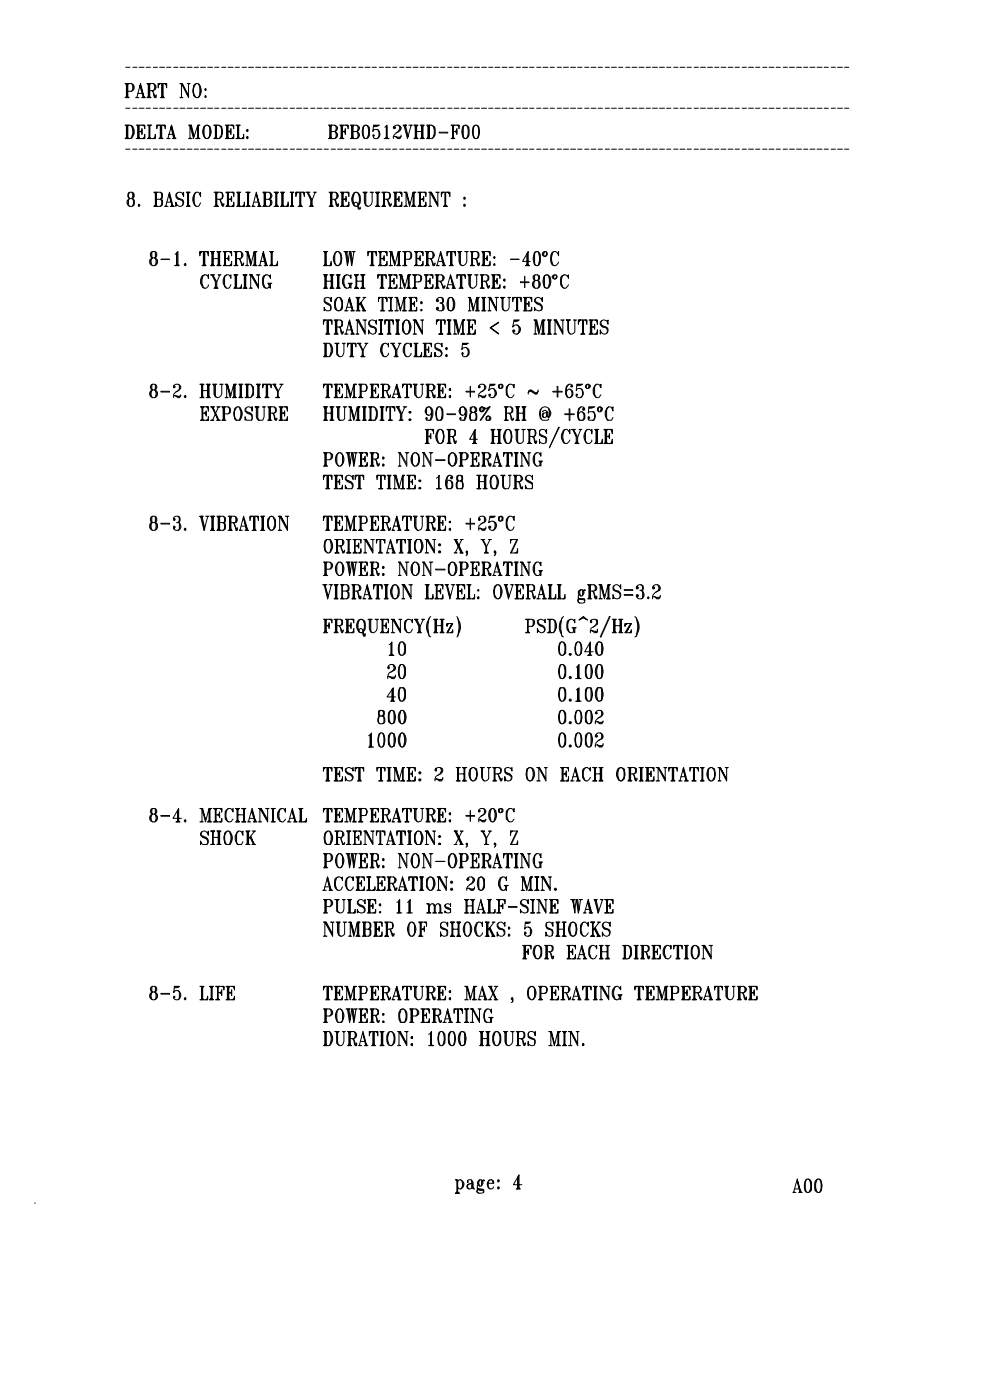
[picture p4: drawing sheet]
<svg xmlns="http://www.w3.org/2000/svg" width="297mm" height="420mm" viewBox="0 0 297 420" stroke-linecap="round" stroke-linejoin="round" font-family="sans-serif">
<g fill="none" stroke="#000" stroke-width=".3">
<path d="M37.5 25h1.9a1.21 1.21 0 0 1 .9 1.2 1.21 1.21 0 0 1-.9 1.2h-1.1M37.5 37.5h1.4a1.47 1.47 0 0 1 1.3 1.5v1.1l-.6 1.2-2.1 .3M37.5 29.3h1.2M37.7 37.5l.2 .2zM37.7 32.5h1.2M37.7 20.2h1.2M37.9 25.3l-.2-.3 .2 .5M37.9 28.9l-.2 .4 .2-.2M37.9 25v4.3M37.9 37.5v4.1M38.1 25.3v3.8M38.1 37.7v3.6"/>
<path d="M38.3 25v4.3M38.3 29.1l.2 .2M38.5 37.5l-.2 .2v-.2v4.1M38.5 25l-.2 .3M38.9 37.5a2.14 2.14 0 0 1 .9 2.6l-.4 1.2-.5 .3M39.4 25l.4 .7v1l-.4 .7M39.6 38a2.63 2.63 0 0 1 0 2.9M39.8 25.5l.2 .4-.2 1.1M39.8 32.5h1.3M39.8 20.2h1.3M40.6 29.3h1.1M40.9 29.3l.2-.2 .2 .2"/>
<path d="M40.9 37.5h2.5v1.1l-.2-1.1 .2 .5M41.1 37.5l.2 .2v-.2v4.1M41.3 28h1.5M41.5 37.7v3.6M41.7 37.7l.2-.2zM41.7 37.5v4.1M41.7 39.4h.8M41.7 32.5h1.5M41.7 20.2h1.5M41.9 25.7l1.1 3.6M42.1 25.7l1.1 3.6-1.1-4.3-1 4.1M42.5 38.6v1.7z"/>
<path d="M42.5 39l-.2 .4 .2 .5M42.5 39.2l-.6 .2 .6 .3M43 37.5l.4 .2-.9-.2M43 29.1l-.5 .2h1.1M43 28.9l-.2 .4M43.2 28.9l.2 .4M43.8 32.5h1.3M43.8 20.2h1.3M44 25h1.9a1.08 1.08 0 0 1 .9 1.1 1.08 1.08 0 0 1-.9 1.1h-1M44 29.3h1.3M44.4 25.3l-.2-.3 .2 .5M44.4 28.9l-.2 .4 .2-.2"/>
<path d="M44.4 37.5l.3 .2-.5-.2h1.3M44.4 25v4.3M44.7 25.3v3.8M44.7 37.5v4.1M44.9 25v4.3M44.9 37.5v4.1M44.9 29.1l.2 .2M45.1 25l-.2 .3M45.3 37.5l-.4 .2 .2-.2M45.5 27.2l.4 .4 .5 1.7h.4v-.9M45.7 27.4l.7 1.2 .2 .3 .2-.3M45.9 25l.5 .7v.8l-.5 .7"/>
<path d="M45.9 32.5h1.3M45.9 20.2h1.3M46.1 28.4l.7 .7M46.4 25.5l.2 .4-.2 .8M47.2 37.5l-.2 1.1v-1.1h2.5v1.1l-.2-1.1M47.4 25.5l.4-.5-.4 .7M47.6 25l-.2 1.3v-1.3h2.6v1.3l-.3-1.3 .3 .7M47.8 37.5l-.8 .2 .4-.2-.4 .5M47.8 32.5h1.5M47.8 20.2h1.5M48 29.3h1.3M48 37.5v4.1"/>
<path d="M48.3 25l-.9 .3M48.3 37.7v3.6M48.5 25v4.3M48.5 37.5v4.1M48.5 29.1l-.2 .2M48.7 37.5l.8 .2-.4-.2 .4 .5M48.7 25.3v3.8M48.9 28.9l.2 .4-.2-.2M48.9 25v4.3M49.1 25l.9 .3M49.5 25l.5 .5M50 32.5h1.2"/>
<path d="M50 20.2h1.2M51.2 38l.9 3.6v-.5M51.4 38l.9 3.6M52.1 32.5h1.2M52.1 20.2h1.2M54 32.5h1.5M54 20.2h1.5M54.6 29.3l-.2-.2-.4 .2h.8M54.6 25h-.6l.4 .3M56.1 25h.8l-.4 .3-.2-.3M56.1 32.5h1.5M56.1 20.2h1.5"/>
<path d="M56.3 28.6l-1.7-3.6 1.9 3.6M56.5 25.3v4l-2.1-4.3v4.1M56.5 37.5h.9l.8 3.4M56.7 37.5l.2 .2M57.1 37.5l.9 3.4M58 25.7a1.12 1.12 0 0 1 1.7-.4 2.75 2.75 0 0 1-.4 4 1.09 1.09 0 0 1-1.3-1.1l-.2-.6zM58.2 25.7l-.2 .4v2.1l.2 .4M58.2 32.5h1.3M58.2 20.2h1.3M58.8 25a2.99 2.99 0 0 0 0 4.3M59.3 25l.6 .9v2.5l-.6 .9M59.3 37.5h.6l-.4 .2 .2-.2"/>
<path d="M59.3 37.7v3.6l-.5 .3M59.5 37.5v4.1M59.9 25.7l.2 1-.2 1.9M60.1 32.5h1.5M60.1 20.2h1.5M61.2 38a1.06 1.06 0 0 1 1.1-.5 1.06 1.06 0 0 1 .8 .9 2.55 2.55 0 0 1-.9 3.2h-.4a2.6 2.6 0 0 1-.6-3.6zM61.2 38v.4a3.5 3.5 0 0 0 0 2.5M61.4 26.7l.2-.2 .2 .2-.2 .5zM61.4 28.9l.2-.3 .2 .3-.2 .4zM61.6 26.7v.3zM61.6 28.9v.2zM61.8 37.5l-.6 .7v2.5l.6 .9"/>
<path d="M62.2 37.5l.7 .7v2.5l-.7 .9M62.2 32.5h1.5M62.2 20.2h1.5M62.9 38v.4a3.5 3.5 0 0 1 0 2.5M64.3 37.5l.3 .2-.5-.2h1.5l.9 .5v.4a2.7 2.7 0 0 1-.5 2.9l-.4 .3h-1.5l.5-.3M64.3 32.5h1.3M64.3 20.2h1.3M64.6 37.5v4.1M64.8 37.5v4.1M65.2 37.5l-.4 .2 .2-.2M65.6 37.5a2.7 2.7 0 0 1 0 4.1M66.3 38l.2 .4v2.1l-.2 .4"/>
<path d="M66.5 32.5h1.2M66.5 20.2h1.2M67.5 37.5h2.6v1.1l-.3-1.1M67.7 37.5l.2 .2zM67.9 37.5v4.1M68.2 37.7v3.6M68.4 39.4h.8M68.4 32.5h1.4M68.4 20.2h1.4M68.6 37.5l-.2 .2v-.2v4.1M69.2 38.6v1.7l-.2-.9zM69.2 39l-.4 .4 .4 .5"/>
<path d="M69.2 39.2l-.6 .2 .6 .3M69.4 37.5l.7 .2-.9-.2M69.6 37.5l.5 .5M70.5 32.5h1.3M70.5 20.2h1.3M70.7 37.5h1.3l-.5 .2 .3-.2M71.1 37.5l.2 .2-.4-.2M71.3 37.5v4.1M71.5 37.5v4.1M72.6 32.5h1.3M72.6 20.2h1.3M73.9 39l.4-.2v.6z"/>
<path d="M74.1 39l.2 .2zM74.5 32.5h1.5M74.5 20.2h1.5M76.6 32.5h1.5M76.6 20.2h1.5M78.7 32.5h1.3M78.7 20.2h1.3M80.6 32.5h1.5M80.6 20.2h1.5M82.8 32.5h1.4M82.8 20.2h1.4M84.9 32.5h1.2"/>
<path d="M84.9 20.2h1.2M87 32.5h1.3M87 20.2h1.3M88.9 32.5h1.5M88.9 20.2h1.5M91 32.5h1.3M91 20.2h1.3M93.1 32.5h1.3M93.1 20.2h1.3M95 32.5h1.5M95 20.2h1.5M97.2 32.5h1.2"/>
<path d="M97.2 20.2h1.2M98.4 37.5h1.9l.9 .7a1.13 1.13 0 0 1-.9 1.2M98.8 37.7l-.2-.2 .2 .5M98.8 37.5v4.1M99.1 37.7v3.6M99.3 37.5v4.1M99.3 32.5h1.2M99.3 20.2h1.2M99.5 37.5l-.2 .2M100.3 37.5l.5 .5-.3 1.2-.2 .2h-1M100.3 39.4a1.08 1.08 0 0 1 .9 1.1 1.08 1.08 0 0 1-.9 1.1h-1.9M100.3 39.4l.5 .7v.8l-.5 .7"/>
<path d="M100.8 38l.2 .2-.2 .8M100.8 39.9l.2 .4-.2 .8M101.2 32.5h1.5M101.2 20.2h1.5M101.8 37.5h2.6v1.1l-.3-1.1 .3 .5-.5-.5M102 37.5l.2 .2M102.2 37.5v4.1M102.4 37.7v3.6M102.7 37.7l.2-.2-.2 .5M102.7 39.4h.8M102.7 37.5v4.1M103.3 32.5h1.5"/>
<path d="M103.3 20.2h1.5M103.5 38.6v1.7zM103.5 39l-.2 .4 .2 .5M103.5 39.2l-.6 .2 .6 .3M103.5 37.5l.9 .2M105 37.5h1.9l.8 .7a1.13 1.13 0 0 1-.8 1.2M105.4 37.7l-.2-.2 .2 .5M105.4 32.5h1.3M105.4 20.2h1.3M105.4 37.5v4.1M105.6 37.7v3.6M105.8 37.5v4.1"/>
<path d="M106 37.5l-.2 .2M106.9 37.5l.4 .5-.2 1.2-.2 .2h-1.1M106.9 39.4a1.08 1.08 0 0 1 .9 1.1 1.08 1.08 0 0 1-.9 1.1h-1.9M106.9 39.4l.4 .7v.8l-.4 .7M107.3 38l.2 .2-.2 .8M107.3 39.9l.2 .4-.2 .8M107.5 32.5h1.3M107.5 20.2h1.3M109 37.7a1.12 1.12 0 0 1 1.7 .5v2.5l-.8 .9-.9-.3a3.9 3.9 0 0 1 0-3.6zM109 38l-.2 .2v2.5l.2 .4M109.4 37.5a3.3 3.3 0 0 0 0 4.1M109.4 32.5h1.5"/>
<path d="M109.4 20.2h1.5M109.9 37.5a3.3 3.3 0 0 1 0 4.1M110.3 38a2.91 2.91 0 0 1 0 3.1M111.5 32.5h1.3M111.5 20.2h1.3M112 38h.6l1.1-.5h-1.7l-.2 1.9 .2-.4 1-.2a1.65 1.65 0 0 1 .5 2.5l-1.1 .3-.4-.3-.2-.8h.4l-.2 .4M112 37.7h1.2M113 38.8a1.76 1.76 0 0 1 0 2.8M113.7 39.4v1.5M113.7 32.5h1.2M113.7 20.2h1.2M115.4 38.2l.6-.7v4.1"/>
<path d="M115.6 32.5h1.5M115.6 20.2h1.5M115.8 38v3.6M116 38v3.3l.4 .3M117.7 32.5h1.3M117.7 20.2h1.3M118.1 38.2l.2 .2zM118.1 38l.4 .4-.2 .2-.4-.2a1.19 1.19 0 0 1 1.3-.9 1.19 1.19 0 0 1 1 1.1l-.6 .8a1.98 1.98 0 0 0-1.7 2.2M119.4 37.5l.4 .7v.4l-.4 .8-.7 .5M119.8 38l.2 .2-.2 .8M119.8 32.5h1.3M119.8 20.2h1.3"/>
<path d="M121.1 37.5l1 4.1M121.3 37.5l.8 4.1M121.5 38v-.5l.8 3.4M121.7 32.5h1.5M121.7 20.2h1.5M121.7 37.5l-.2 .2M121.9 37.5h-1l.4 .5M122.6 37.5h1M123.2 37.7l-1.1 3.9M123.4 37.5l-.2 .2-.2-.2M123.8 32.5h1.5M123.8 20.2h1.5"/>
<path d="M124 37.5h1.3M124.2 37.5l.3 .2M124.5 37.5v4.1M124.7 37.7v3.6M124.9 37.7l.2-.2-.2 .5M124.9 39.4h1.5M124.9 37.5v4.1M125.9 37.5h1.3M125.9 32.5h1.3M125.9 20.2h1.3M126.4 37.7l-.2-.2 .2 .5M126.4 37.5v4.1"/>
<path d="M126.6 37.7v3.6M126.8 37.5v4.1M127 37.5l-.2 .2M127.8 37.5h1.5l.9 .5 .2 .4v2.1l-.2 .4-.9 .7h-1.5M127.8 32.5h1.5M127.8 20.2h1.5M128.3 37.7l-.2-.2 .2 .5M128.3 37.5v4.1M128.5 37.7v3.6M128.7 37.5v4.1M128.9 37.5l-.2 .2M129.3 37.5a2.14 2.14 0 0 1 .9 2.6l-.4 1.2-.5 .3"/>
<path d="M130 38a2.63 2.63 0 0 1 0 2.9M130 32.5h1.4M130 20.2h1.4M131.7 39.7h2.5v.2h-2.5zM132.1 32.5h1.2M132.1 20.2h1.2M134.2 32.5h1.3M134.2 20.2h1.3M135.5 37.5l.2 .5M135.7 37.5v4.1M135.9 39.4h1M135.9 37.5v4.1"/>
<path d="M136.1 32.5h1.5M136.1 20.2h1.5M136.1 37.5l-.2 .5M136.3 37.5l-.4 .2M136.9 38.6v1.7l-.2-.9zM136.9 39l-.4 .4 .4 .5M136.9 39.2l-.6 .2 .6 .3M136.9 37.5l.7 .2M137.4 37.5l.2 .5-.4-.5M137.6 37.5v1.1v-1.1h-2.3l.4 .2M138.2 32.5h1.3M138.2 20.2h1.3"/>
<path d="M138.9 37.7l.8-.2 .8 .7v2.5l-.8 .9-.8-.3a3.9 3.9 0 0 1 0-3.6zM138.9 38v.2a4.9 4.9 0 0 0 0 2.9M139.5 37.5l-.6 .5v2.9l.6 .7M139.7 37.5a3.3 3.3 0 0 1 0 4.1M140.1 38a2.91 2.91 0 0 1 0 3.1M140.3 32.5h1.3M140.3 20.2h1.3M142 37.7a.9 .9 0 0 1 1.5 .5 4.1 4.1 0 0 1-.2 3.1l-.4 .3-.9-.3a3.9 3.9 0 0 1 0-3.6zM142 38l-.2 .2v2.5l.2 .4M142.2 32.5h1.5M142.2 20.2h1.5M142.5 37.5a3.3 3.3 0 0 0 0 4.1"/>
<path d="M142.9 37.5a3.3 3.3 0 0 1 0 4.1M143.3 38l.2 .2v2.5l-.2 .4M144.4 32.5h1.4M144.4 20.2h1.4M146.5 32.5h1.2M146.5 20.2h1.2M148.4 32.5h1.5M148.4 20.2h1.5M150.5 32.5h1.5M150.5 20.2h1.5M152.6 32.5h1.3M152.6 20.2h1.3"/>
<path d="M154.7 32.5h1.3M154.7 20.2h1.3M156.6 32.5h1.5M156.6 20.2h1.5M158.7 32.5h1.3M158.7 20.2h1.3M160.9 32.5h1.2M160.9 20.2h1.2M162.8 32.5h1.5M162.8 20.2h1.5M164.9 32.5h1.3M164.9 20.2h1.3"/>
<path d="M167 32.5h1.3M167 20.2h1.3M168.9 32.5h1.5M168.9 20.2h1.5M171 32.5h1.5M171 20.2h1.5M173.1 32.5h1.3M173.1 20.2h1.3M175.3 32.5h1.2M175.3 20.2h1.2M177.2 32.5h1.4M177.2 20.2h1.4"/>
<path d="M179.3 32.5h1.3M179.3 20.2h1.3M181.4 32.5h1.3M181.4 20.2h1.3M183.3 32.5h1.5M183.3 20.2h1.5M185.4 32.5h1.3M185.4 20.2h1.3M187.5 32.5h1.3M187.5 20.2h1.3M189.4 32.5h1.5M189.4 20.2h1.5"/>
<path d="M191.6 32.5h1.4M191.6 20.2h1.4M193.7 32.5h1.2M193.7 20.2h1.2M195.6 32.5h1.5M195.6 20.2h1.5M197.7 32.5h1.5M197.7 20.2h1.5M199.8 32.5h1.3M199.8 20.2h1.3M201.9 32.5h1.3M201.9 20.2h1.3"/>
<path d="M203.8 32.5h1.5M203.8 20.2h1.5M206 32.5h1.2M206 20.2h1.2M208.1 32.5h1.2M208.1 20.2h1.2M210 32.5h1.5M210 20.2h1.5M212.1 32.5h1.5M212.1 20.2h1.5M214.2 32.5h1.3M214.2 20.2h1.3"/>
<path d="M216.1 32.5h1.5M216.1 20.2h1.5M218.2 32.5h1.5M218.2 20.2h1.5M220.3 32.5h1.3M220.3 20.2h1.3M222.5 32.5h1.2M222.5 20.2h1.2M224.4 32.5h1.4M224.4 20.2h1.4M226.5 32.5h1.3M226.5 20.2h1.3"/>
<path d="M228.6 32.5h1.3M228.6 20.2h1.3M230.5 32.5h1.5M230.5 20.2h1.5M232.6 32.5h1.3M232.6 20.2h1.3M234.7 32.5h1.3M234.7 20.2h1.3M236.6 32.5h1.5M236.6 20.2h1.5M238.8 32.5h1.4M238.8 20.2h1.4"/>
<path d="M240.9 32.5h1.2M240.9 20.2h1.2M242.8 32.5h1.5M242.8 20.2h1.5M244.9 32.5h1.5M244.9 20.2h1.5M247 32.5h1.3M247 20.2h1.3M249.1 32.5h1.3M249.1 20.2h1.3M251 32.5h1.5M251 20.2h1.5"/>
<path d="M253.2 32.5h1.2M253.2 20.2h1.2M37.7 44.7h1.2M37.9 41.1l-.2 .5 .2-.3M38.3 41.3l.2 .3M38.5 57.9v1.4M38.5 60l-.2 .2 .2 1.3M38.9 57.6a1.21 1.21 0 0 0 0 1.9M38.9 59.5l-.8 .7v.8a1.21 1.21 0 0 0 .9 .9 1.21 1.21 0 0 0 1.2-.4v-1.5l-.6-.5M38.9 59.5l-.4 .3v1.9l.4 .2M39.6 57.6a2.04 2.04 0 0 1 0 1.9M39.6 59.5a1.57 1.57 0 0 1 0 2.4"/>
<path d="M39.8 57.9l.2 .4-.2 1M39.8 44.7h1.3M40 60l.2 .2-.2 1.3M41.3 41.3l-.2 .3M41.7 41.1l.2 .5-.2-.3M41.7 44.7h1.5M43.4 40.9l-.2 .7 .2-1.3v1.3h-2.5M43.4 41.3l-.9 .3M43.4 41.1l-.4 .5M43.8 44.7h1.3M44.7 41.3l-.5 .3h2.4v-1.3l-.2 1.3M44.7 41.1l-.3 .5"/>
<path d="M44.9 41.1l.2 .5M44.9 41.3l.4 .3M45.9 44.7h1.3M46.4 57.6l.2 .5M46.6 40.9l-.5 .7 .5-.5M46.6 57.9l-.5-.3h1.9l.7 .5v1.2l-.7 .5M46.6 41.3l-.9 .3M46.6 57.6v4.3M46.8 57.6v4.3M47 57.6l-.2 .5M47.2 57.6l-.4 .3M47.6 41.6h1.3"/>
<path d="M47.8 44.7h1.5M48 41.1l-.2 .5 .2-.3M48 57.6l.5 .7-.2 1.2-.3 .3h-1.2M48 59.8l.7 .2v1.5l-.7 .4h-1.9l.5-.2M48 59.8l.5 .4v1l-.5 .7M48.5 58.1l.2 .4-.2 .8M48.5 60l.2 .4-.2 1.1M48.5 41.3l.2 .3M50 41.6h1M50 44.7h1.2M50.4 41.3l1-3.8 1.1 4.1M50.6 41.6l-.2-.3-.2 .3"/>
<path d="M50.6 58.3l1 3.6-.8-3.6M50.6 40.3h1.5M52.1 41.3l-.2 .3M52.1 44.7h1.2M52.3 41.1l.4 .5h-1.1M52.9 58.9l.4 .6 1.3 .5 .2 .4M53.1 57.9a1.01 1.01 0 0 0 .2 1.4l1.1 .5a1.12 1.12 0 0 1 .3 1.8 1.12 1.12 0 0 1-1.8-.4l-.2-.6v1.3l.2-.7M54 44.7h1.5M54.8 58.3l.2-.7v1.3l-.2-.6a1.12 1.12 0 0 0-1.8-.3 1.12 1.12 0 0 0 .3 1.8l1.1 .2a1.21 1.21 0 0 1 .2 1.7M56.1 57.6l.2 .5M56.1 44.7h1.5M56.3 57.6v4.3"/>
<path d="M56.3 57.9l-.4-.3h1l-.4 .3M56.5 57.6v4.3M56.5 41.6h1.1M56.7 57.6l-.2 .5M56.9 41.3v-3.8l1.1 4.1 1.3-4.1v4.1M57.4 41.6l-.5-.3-.2 .3M58.2 58.3l-.2 1 .2 1.9M58.2 44.7h1.3M58.8 57.6l-.6 .9v2.5l.6 .9M59.3 41.1l-.2 .5M59.5 41.3l.4 .3h-1.3M59.5 41.1l.2 .5"/>
<path d="M59.9 58.3l.2-.7v1.3l-.6-1.3h-.7a2.6 2.6 0 0 0 0 4.3h.7l.6-1.1M60.1 44.7h1.5M62.2 44.7h1.5M64.1 57.6h1.9a1.08 1.08 0 0 1 .9 1.1 1.08 1.08 0 0 1-.9 1.1h-1M64.3 57.6l.5 .3M64.3 44.7h1.3M64.6 41.1l-.3 .5M64.6 57.6l.2 .5M64.8 57.6v4.3M64.8 41.1l.2 .5M64.8 41.3l.4 .3M65 57.6v4.3"/>
<path d="M65.2 57.6l-.2 .5M65.4 57.6l-.4 .3M65.6 59.8l.4 .2 .7 1.9h.2l.2-.9M66 57.6l.7 .7v.8l-.7 .7M66 60l.7 1.5 .4-.3M66.5 44.7h1.2M66.7 58.1v1.2M67.5 41.6h2.6v-1.3l-.3 1.3M67.9 41.1l-.2 .5 .2-.3M67.9 57.6l.3 .5M68.2 57.6v4.3M68.4 57.6v4.3"/>
<path d="M68.4 41.3l.2 .3M68.4 59.8h1M68.4 44.7h1.4M68.6 57.6l-.2 .5M68.8 57.6l-.4 .3M69.4 58.9v1.5l-.2-.6zM69.4 59.3l-.4 .5 .4 .2-.6-.2 .6-.3M69.4 57.6l.7 .3M69.6 57.6l.5 .5M69.8 57.6l.3 .7M70.1 57.6v1.3v-1.3h-2.4l.5 .3M70.1 41.3l-.9 .3"/>
<path d="M70.1 41.1l-.7 .5M70.1 40.9l-.5 .7M70.5 44.7h1.3M70.7 41.6h2.3v-1.3v1.3M70.9 57.6h1.3M71.1 57.6l.2 .3M71.3 57.6v4.3M71.3 41.3l-.4 .3M71.3 41.1l-.2 .5M71.5 57.9v3.8M71.5 41.1l.3 .5M71.5 41.3l.5 .3"/>
<path d="M71.8 57.9l.2-.3-.2 .5M71.8 57.6v4.3M72.6 44.7h1.3M73 41.3l-.6 .3M73 41.1l-.4 .5M73 40.9l-.2 .7M73.7 57.6h1.2l-.4 .3M73.9 41.1l.4-.2v.7zM73.9 57.6l.4 .3M74.1 41.1l.2 .2zM74.1 57.6l.2 .5M74.3 57.6v4.3"/>
<path d="M74.5 57.6v4.3M74.5 44.7h1.5M74.7 57.6l-.2 .5M76.6 44.7h1.5M78.7 57.6h1.9a1.08 1.08 0 0 1 .9 1.1 1.08 1.08 0 0 1-.9 1.1M78.7 44.7h1.3M79 57.6l.2 .3M79.2 57.6v4.3M79.4 57.9v3.8M79.6 57.9l.2-.3-.2 .5M79.6 57.6v4.3M80.6 57.6l.5 .7v.8l-.5 .7h-1"/>
<path d="M80.6 59.8l.7 .2a1.21 1.21 0 0 1-.7 1.9h-1.9M80.6 59.8l.5 .4v1l-.5 .7M80.6 44.7h1.5M81.1 58.1l.2 .4-.2 .8M81.1 60l.2 .4-.2 1.1M82.1 57.6h1.3l-.4 .3M82.3 57.6l.5 .3M82.5 57.6l.3 .5M82.8 57.6v4.3M82.8 44.7h1.4M83 57.6v4.3M83.2 57.6l-.2 .5"/>
<path d="M84 57.6h1.3M84.2 57.6l.3 .3M84.5 57.6v4.3M84.7 57.9v3.8M84.9 57.9l.2-.3-.2 .5M84.9 57.6v4.3M84.9 44.7h1.2M87 44.7h1.3M87.2 57.6l.2 .5M87.4 57.9l-.4-.3h1.1l-.5 .3M87.4 57.6v4.3M87.6 57.6v4.3"/>
<path d="M87.8 57.6l-.2 .5M88.9 57.6l-.2 1.3v-1.3h2.5v1.3l-.2-1.3 .2 .7M88.9 44.7h1.5M89.1 57.6l-.4 .7M89.3 57.6l-.6 .5M89.5 57.6l-.8 .3M90 57.6v4.3M90.2 57.6v4.3M90.6 57.6l.6 .3M90.8 57.6l.4 .5M91 44.7h1.3M91.7 57.6h1.2"/>
<path d="M92.1 57.6l1 2.4v1.9M92.7 57.6l-.4 .3-.4-.3M93.1 44.7h1.3M94 57.6h.8M94.4 57.9l-.8 2.1M94.6 57.6l-.2 .3-.2-.3M95 44.7h1.5M97.2 44.7h1.2M98.6 57.6h1.9a1.08 1.08 0 0 1 .9 1.1 1.08 1.08 0 0 1-.9 1.1h-1M98.8 41.1l-.2 .5 .2-.3M99.1 57.9l-.3-.3 .3 .5M99.1 57.6v4.3"/>
<path d="M99.3 57.9v3.8M99.3 44.7h1.2M99.3 41.3l.2 .3M99.5 57.6v4.3M99.7 57.6l-.2 .3M100.1 59.8l.4 .4 .5 1.7h.4v-.9M100.3 60h.2l.5 1.2 .2 .3 .2-.3M100.5 57.6l.5 .7v.8l-.5 .7M101 58.1l.2 .4-.2 .8M101.2 44.7h1.5M101.8 41.6h1.3M102 57.6h2.6v1.3l-.2-1.3 .2 .7"/>
<path d="M102.2 57.6l.2 .3M102.2 41.3l-.2 .3M102.4 57.6v4.3M102.7 41.1l.2 .5-.2-.3M102.7 57.9v3.8M102.9 57.9l.2-.3-.2 .5M102.9 59.8h.8M102.9 57.6v4.3M103.3 44.7h1.5M103.7 58.9v1.5zM103.7 59.3l-.2 .5 .2 .2-.6-.2 .6-.3M103.7 57.6l.9 .3"/>
<path d="M104.1 57.6l.5 .5M105.4 41.1l-.2 .5 .2-.3M105.4 44.7h1.3M105.8 41.3l.2 .3M106 57.9l.7-.3a1.45 1.45 0 0 1 1.2 1.1v2.1a1.3 1.3 0 0 1-1.9 .9 3.1 3.1 0 0 1 0-3.8zM106 58.3a2.63 2.63 0 0 0 0 2.9l.7-.6 .6 .6v1.3l.2 .2h.4v-.6M106.7 57.6l-.4 .3a4.3 4.3 0 0 0 0 3.8l.4 .2M106.9 57.6l.4 .3a4.3 4.3 0 0 1 0 3.8l-.4 .2M107.5 58.3a2.63 2.63 0 0 1 0 2.9M107.5 44.7h1.3M108.8 57.6h1.3M109.2 57.6v3l.4 1.1 .7 .2a1.38 1.38 0 0 0 1.2-1.3v-2.7"/>
<path d="M109.2 57.9l-.2-.3 .2 .5M109.4 57.9v2.9l.2 .4M109.4 44.7h1.5M109.6 58.1v-.5v3.9l.7 .4M109.9 57.6l-.3 .3M110.9 57.6h1.1M111.5 44.7h1.3M111.8 57.6l-.3 .3-.4-.3M112 40.5v.2zM112.8 57.6l.2 .5M113 57.6v4.3M113.2 57.6v4.3"/>
<path d="M113.5 57.6l-.3 .5M113.7 57.6l-.5 .3M113.7 44.7h1.2M113.9 57.6h-1.3l.4 .3M114.7 57.6l.2 .5M114.9 57.9l-.4-.3h1.7a1.08 1.08 0 0 1 .9 1.1 1.08 1.08 0 0 1-.9 1.1h-1.1M114.9 57.6v4.3M115.1 41.6h1.5M115.1 57.6v4.3M115.4 57.6l-.3 .5M115.6 57.6l-.5 .3M115.6 44.7h1.5"/>
<path d="M115.8 59.8l.4 .2 .6 1.9 .5-.4v-.5M115.8 41.3l-.4 .3M115.8 41.1l-.2 .5M116 41.1l.2 .5M116.2 57.6l.6 .7v.8l-.6 .7M116.2 60l.6 1.5 .5-.3M116.8 58.1v1.2M117.7 44.7h1.3M117.9 57.6h2.5v1.3l-.2-1.3M118.3 57.9l-.2-.3 .2 .5M118.3 57.6v4.3M118.5 57.9v3.8"/>
<path d="M118.7 59.8h.9M118.7 57.6v4.3M119 57.6l-.3 .3M119.6 58.9v1.5l-.2-.6zM119.6 59.3l-.4 .5 .4 .2-.6-.2 .6-.3M119.6 57.6l.8 .3M119.8 57.6l.6 .5M119.8 44.7h1.3M120 57.6l.4 .7M120.2 40.9l-.4 .2-1.7-.2-.2 .2M120.2 40.5v.4l-.4 .7h-.6l-.7-.7 .7 .4h.6l.2-.2M121.1 57.6h.8l.9 3.6-1.1-3.6"/>
<path d="M121.3 57.6l.4 .3M121.7 44.7h1.5M123.8 57.6h.9M123.8 44.7h1.5M124 41.6h1.3M124 57.6v4.3M124.2 57.6l-.2 .5M124.5 57.6l-.5 .3M124.5 41.3l-.3 .3M124.9 41.1l.2 .5-.2-.3M125.5 57.6l.2 .5M125.7 57.6v4.3"/>
<path d="M125.9 41.6h1.3M125.9 59.8h1.1M125.9 57.6v4.3M125.9 44.7h1.3M126.2 57.6l-.3 .5M126.4 41.1l-.2 .5 .2-.3M126.4 57.6l-.5 .3M126.8 41.3l.2 .3M127 58.9v1.5l-.2-.6zM127 59.3l-.4 .5 .4 .2-.6-.2 .6-.3M127 57.6l.6 .3M127.2 57.6l.4 .5"/>
<path d="M127.4 57.6l.2 .7M127.6 57.6v1.3v-1.3h-2.3l.4 .3M127.8 44.7h1.5M128.3 41.1l-.2 .5 .2-.3M128.5 57.6h.8l1.9 3.6M128.7 57.6l.2 .3M128.7 41.3l.2 .3M129.1 57.6l1.9 3.6M130 44.7h1.4M130.6 57.6h1.1M131.2 57.9v4l-2.3-4.3v4.1M131.4 57.6l-.2 .3-.4-.3"/>
<path d="M132.1 44.7h1.2M132.7 57.6l-.4 .5M132.9 57.6l-.6 .3M133.3 57.6v4.3M133.6 57.6v4.3M134 57.6l.8 .3M134.2 57.6l.6 .5M134.2 44.7h1.3M134.4 57.6l.4 .7M134.6 57.6l.2 1.3v-1.3h-2.5v1.3l.2-1.3-.2 .7M135.7 41.3l-.4 .3h1l-.4-.3M135.7 41.1l-.2 .5"/>
<path d="M135.9 41.1l.2 .5M136.1 44.7h1.5M138.2 44.7h1.3M139.1 59.1l.4 .2-.2 .5h-.2zM139.1 59.3l.2 .2zM140.3 44.7h1.3M142.2 44.7h1.5M144.4 44.7h1.4M146.5 44.7h1.2M148.4 44.7h1.5M150.5 44.7h1.5M152.6 44.7h1.3"/>
<path d="M154.7 44.7h1.3M156.6 44.7h1.5M158.7 44.7h1.3M160.9 44.7h1.2M162.8 44.7h1.5M164.9 44.7h1.3M167 44.7h1.3M168.9 44.7h1.5M171 44.7h1.5M173.1 44.7h1.3M175.3 44.7h1.2M177.2 44.7h1.4"/>
<path d="M179.3 44.7h1.3M181.4 44.7h1.3M183.3 44.7h1.5M185.4 44.7h1.3M187.5 44.7h1.3M189.4 44.7h1.5M191.6 44.7h1.4M193.7 44.7h1.2M195.6 44.7h1.5M197.7 44.7h1.5M199.8 44.7h1.3M201.9 44.7h1.3"/>
<path d="M203.8 44.7h1.5M206 44.7h1.2M208.1 44.7h1.2M210 44.7h1.5M212.1 44.7h1.5M214.2 44.7h1.3M216.1 44.7h1.5M218.2 44.7h1.5M220.3 44.7h1.3M222.5 44.7h1.2M224.4 44.7h1.4M226.5 44.7h1.3"/>
<path d="M228.6 44.7h1.3M230.5 44.7h1.5M232.6 44.7h1.3M234.7 44.7h1.3M236.6 44.7h1.5M238.8 44.7h1.4M240.9 44.7h1.2M242.8 44.7h1.5M244.9 44.7h1.5M247 44.7h1.3M249.1 44.7h1.3M251 44.7h1.5"/>
<path d="M253.2 44.7h1.2M41.5 61.2l.4 .3-.2 .4h-.2zM41.5 61.5l.2 .2zM45.3 77.8l-.2 .2 .2 1.2M45.5 75.6l-.2 .5 .2 1M45.7 75.4l-.2 .2v1.5l.2 .2M45.7 77.3l-.8 .7v.8a1.21 1.21 0 0 0 1.1 .9 1.21 1.21 0 0 0 1.2-.9v-.8l-.8-.7M45.7 77.3a1.57 1.57 0 0 0 0 2.4M46.4 75.4l.2 .2v1.5l-.2 .2M46.4 77.3a1.57 1.57 0 0 1 0 2.4M46.6 75.6l.2 .5-.2 1M46.6 61.5l-.2 .4"/>
<path d="M46.8 77.8l.2 .2-.2 1.2M46.8 61.5l.2 .4M46.8 61.7l.4 .2M48.3 77.8h2.5M49.3 61.9h1.1M49.5 61.9l.2-.2 .3 .2M49.7 61.7l1.1-4.1 1.1 4.3M50 60.6h1.4M51 61.9h1.3M51.4 61.9l.2-.4 .5 .4M51.6 61.7l-.4 .2M52.3 79.7h1.5"/>
<path d="M52.5 76.3l.8-.9v4.3v-.5M52.9 79.2l-.2 .5 .2-.3M52.9 75.8v3.9M53.1 75.8v3.6M53.3 79.4l.3 .3M55.2 79.2l.5-.2v.7zM55.5 79.2l.2 .2zM56.3 61.7l-.4 .2h1l-.4-.2M56.3 61.5l-.2 .4M56.5 61.5l.2 .4M60.1 75.4l-.2 1.3v-1.3h2.5v1.3l-.2-1.3 .2 .7M60.3 75.4l-.4 .7"/>
<path d="M60.5 79.7h1.3M60.5 75.4l-.6 .4M60.7 75.4l-.8 .2M61 75.4v4.3M61 79.4l-.3 .3M61.2 75.6v3.8M61.4 79.2l.2 .5-.2-.3M61.4 75.4v4.3M61.6 75.4l.8 .2M62 75.4l.4 .4M63.1 79.7h1.2M63.1 75.4h1.2"/>
<path d="M63.3 75.4l.2 .2M63.5 75.4v4.3M63.5 79.4l-.2 .3M63.7 75.6v3.8M63.9 75.4v4.3M63.9 77.5h1.5M63.9 79.4l.2 .3M64.1 75.4l-.2 .2M64.8 61.7l-.5 .2M64.8 61.5l-.2 .4M65 61.7l.4 .2h-1.3M65 61.5l.2 .4"/>
<path d="M65 79.7h1.3M65 75.4h1.3M65.4 75.6l-.2-.2 .2 .4M65.4 79.2l-.2 .5 .2-.3M65.4 75.4v4.3M65.6 75.6v3.8M65.8 75.4v4.3M65.8 79.4l.2 .3M66 75.4l-.2 .2M66.5 61l.2 .7h.2M66.9 75.4h2.5v1.3l-.2-1.3M66.9 79.7h2.5v-1.3l-.2 1.3"/>
<path d="M67.3 75.6l-.2-.2 .2 .4M67.3 79.2l-.2 .5 .2-.3M67.3 75.4v4.3M67.5 77.5h1.1M67.5 75.4v4.3M67.5 79.2l.2 .5M67.5 79.4l.4 .3M67.7 75.4l-.2 .4M67.9 75.4l-.4 .2M68.2 61.7l-.5 .2h2.4v-1.3v1.3M68.2 61.5l-.3 .4M68.4 61.5l.2 .4"/>
<path d="M68.4 61.7l.4 .2M68.6 76.7v1.5l-.2-.7zM68.6 77.1l-.4 .4 .4 .3-.7-.3 .7-.2M68.6 75.4l.8 .2M68.8 75.4l.6 .4M69 75.4l.4 .7M69.4 79.4l-.8 .3M69.4 79.2l-.6 .5M69.4 79l-.4 .7M70.1 75.4h1.9a1.08 1.08 0 0 1 .8 1.1 1.08 1.08 0 0 1-.8 1h-1.1M70.1 61.7l-.7 .2M70.1 61.5l-.5 .4"/>
<path d="M70.1 61.2l-.3 .7M70.1 79.7h1.2M70.3 75.4l.4 .2M70.5 75.4l.2 .4M70.7 75.4v4.3M70.7 79.4l-.4 .3M70.7 79.2l-.2 .5M70.9 61.9h2.3v-1.3v1.3M70.9 75.6l.2-.2-.2 .4M70.9 79.2l.2 .5-.2-.3M70.9 75.4v4.3M71.3 61.7l-.2 .2"/>
<path d="M71.5 77.5l.5 .5 .4 1.7h.4l.2-.9M71.8 61.5l.2 .4-.2-.2M71.8 77.8h.2l.4 1.2 .2 .2 .4-.2M72 75.4l.4 .2v1.7l-.4 .2M72.4 75.8l.2 .5-.2 .8M72.4 78.8v.4l.4 .2M73.2 61.7l-.6 .2M73.2 61.5l-.4 .4M73.2 61.2l-.2 .7M74.1 79.4v-4l1 4.3 1.1-4.3v4.3M74.3 79.7l-.2-.3-.4 .3h.8M74.3 61.7l-.4 .2"/>
<path d="M74.3 61.5l-.2 .4M74.3 75.4h-.6l.4 .2M74.5 61.7l.4 .2h-1.2M74.5 61.5l.2 .4M75.1 79l-.8-3.6 1.1 3.6M75.8 61.7l1-4.1 1.1 4.3-1.1-3.6 .9 3.6M75.8 79.7h1.2M76.2 61.9l-.4-.2-.2 .2h.8M76.2 79.2l-.2 .5 .2-.3M76.2 60.6h1.3M76.2 75.4h.8M76.4 75.6v3.8"/>
<path d="M76.6 75.4v4.3M76.6 79.4l.2 .3M76.8 75.4l-.2 .2M77.5 79.7h.8M77.7 79.7l.2-.3 .2 .3M77.7 61.7l-.4 .2h1M77.7 61.5l-.2 .4M77.9 61.5l.2 .4M77.9 79.4l1.1-4 1 4.3M78.1 78.4h1.5M78.7 76.1l.9 3.6v-.5M79 76.1l.8 3.6"/>
<path d="M79.2 61.7l-.2 .2M79.6 61.5l.2 .4-.2-.2M79.6 79.4l-.2 .3M79.8 79.2l.4 .5h-1M81.1 75.4l.2 .4M81.3 79.4l-.4 .3h2.3v-1.3l-.2 1.3M81.3 75.6l-.4-.2h1l-.4 .2M81.3 75.4v4.3M81.3 79.2l-.2 .5M81.5 75.4v4.3M81.5 79.2l.2 .5M81.5 79.4l.4 .3"/>
<path d="M81.7 75.4l-.2 .4M82.8 61.7l-.5 .2M82.8 61.5l-.3 .4M83 61.7l.4 .2h-1.3M83 61.5l.2 .4M83.2 79.4l-.9 .3M83.2 79.2l-.7 .5M83.2 79l-.4 .7M84 61.9h2.4v-1.3v1.3M84.5 61.7l-.3 .2M84.9 61.5l.2 .4-.2-.2M86.4 61.7l-.7 .2"/>
<path d="M86.4 61.5l-.5 .4M86.4 61.2l-.3 .7M87.4 61.7l-.4 .2h1.1l-.5-.2M87.4 61.5l-.2 .4M87.6 61.5l.2 .4M90 61.7l-.5 .2M90 61.5l-.3 .4M90.2 61.7l.4 .2h-1.3M90.2 61.5l.2 .4M92.7 61.9h1.3M93.1 61.5l-.2 .4 .2-.2M93.6 61.5v.4v-1.9l-1.3-2.4 1 2.4v1.7"/>
<path d="M93.6 61.7l.2 .2M96.9 75.4h1.3M97.2 75.4l.2 .2M97.4 75.4v4.3M97.4 79.4l-.2 .3M97.6 75.6v3.8M97.8 75.6l.2-.2-.2 .4M97.8 79.2l.2 .5-.2-.3M97.8 75.4v4.3M98.6 61.9h1.3M99.1 61.5l-.3 .4 .3-.2M99.3 79l-.2 .7 .2-1.3v1.3h-2.4"/>
<path d="M99.3 79.4l-.7 .3M99.3 79.2l-.5 .5M99.5 61.7l.2 .2M100.3 76.1l-.2 1 .2 1.9M100.5 75.6a1.04 1.04 0 0 1 1.2-.1 1.04 1.04 0 0 1 .5 1l.2 .8-.2 1.3a1.06 1.06 0 0 1-.6 .9 1.06 1.06 0 0 1-1.1-.1 3.1 3.1 0 0 1 0-3.8zM100.8 61l.6 .7M101 75.4l-.7 .9v2.5l.7 .9M101.4 75.4a2.99 2.99 0 0 1 0 4.3M102 76.1l.2 .4v2.1l-.2 .4M102.4 61.7l-.2 .2M102.9 61.5l.2 .4-.2-.2M103.1 75.4h1.3"/>
<path d="M103.5 75.4l.6 4.3M103.7 75.4l.4 4.3M103.7 75.6l-.4-.2 .4 .4M104.1 75.4l-.2 .2M104.4 78.6l-.3 1.1M104.6 61.2l-.2 .7 .2-1.3v1.3h-2.6M104.6 61.7l-.9 .2M104.6 61.5l-.5 .4M104.8 75.4l-.4 3.2-.5-3.2v.4M104.8 75.4h.4l.4 3.2 .4-3M104.8 75.4l.6 4.3M105 75.4l.4 4.3"/>
<path d="M105.6 75.4h.9M105.6 78.6l-.2 1.1M105.8 75.4l.2 .2 .3-.2M107.3 62.1l.2 .4h.4M107.3 61.2l.2 1.1 .2 .2 .2-.2M110.7 75.4l-.4 .4M110.9 79.7h1.3M111.1 75.4l-.8 .2M111.3 79.2l-.2 .5 .2-.3M111.3 75.4v4.3M111.5 75.6v3.8M111.8 79.4l.2 .3"/>
<path d="M111.8 75.4v4.3M112 75.4l.8 .2M112.6 75.4l.2 1.3v-1.3h-2.5v1.3l.2-1.3-.2 .7M112.8 75.8l-.4-.4 .4 .7M113 61.7l-.4 .2h1.3M113 61.5l-.2 .4M113.2 61.5l.3 .4M113.2 61.7l.5 .2M113.7 75.4l.2 .4M113.9 79.4l-.4 .3h2.5v-1.3l-.2 1.3M113.9 75.4v4.3M113.9 79.2l-.2 .5"/>
<path d="M114.1 77.5h1M114.1 75.4v4.3M114.1 79.2l.2 .5M114.1 79.4l.4 .3M114.3 75.4l-.2 .4M114.5 75.4l-.4 .2M114.9 61.7l-.4 .2h1.1l-.5-.2M114.9 61.5l-.2 .4M115.1 76.7v1.5l-.2-.7zM115.1 77.1l-.4 .4 .4 .3-.6-.3 .6-.2M115.1 61.5l.3 .4M115.1 75.4l.9 .2"/>
<path d="M115.4 75.4l.6 .4M115.6 75.4l.4 .7M115.8 75.4l.2 1.3v-1.3h-2.5l.4 .2M116 79.4l-.9 .3M116 79.2l-.6 .5M116 79l-.4 .7M116.6 61l.2 .7h.3M116.6 75.4h.9l.8 3.6-1-3.6M116.6 79.7h1.1M116.8 79.7l.3-.3 .4 .3M116.8 75.4l.3 .2M117.1 79.4v-4l1.2 4.3 1.1-4.3v4.3"/>
<path d="M117.9 61.9h2.5v-1.3l-.2 1.3M118.3 61.5l-.2 .4 .2-.2M118.7 61.7l.3 .2M119.4 79.4l-.4 .3h1l-.4-.3M119.4 75.4h.6l-.4 .2M119.4 79.2l-.2 .5M119.6 75.4v4.3M119.6 79.2l.2 .5M119.8 75.4l-.2 .4M120.4 61.7l-.8 .2M120.4 61.5l-.6 .4M120.4 61.2l-.4 .7"/>
<path d="M120.6 75.4h2a1.21 1.21 0 0 1 .6 1.9v.2l-.6 .3h-1.1M120.9 75.4l.4 .2M121.1 61.9h1M121.1 75.4l.2 .4M121.3 61.9l.4-.2 .2 .2M121.3 75.4v4.3M121.3 79.4l-.4 .3M121.3 79.2l-.2 .5M121.5 79.4l.4 .3h-1.3M121.5 75.4v4.3M121.5 79.2l.2 .5M121.7 61.7v-4.1l1.1 4.3 1-4.3v4.3"/>
<path d="M121.7 75.4l-.2 .4M121.9 75.4l-.4 .2M122.6 75.4l.6 .7v1l-.6 .7M123.2 75.8v1.5M123.8 61.7l-.4 .2h1.3M123.8 61.5l-.2 .4M124 61.5l.2 .4M124 61.7l.5 .2M124.5 75.4l.2 .4M124.7 79.4l-.5 .3h2.6v-1.3l-.2 1.3M124.7 75.4v4.3M124.7 79.2l-.2 .5"/>
<path d="M124.9 77.5h1M124.9 75.4v4.3M124.9 79.2l.2 .5M124.9 79.4l.4 .3M125.1 75.4l-.2 .4M125.3 75.4l-.4 .2M125.7 61.7l-.4 .2h2.3v-1.3v1.3M125.7 61.5l-.2 .4M125.9 76.7v1.5l-.2-.7zM125.9 77.1l-.4 .4 .4 .3-.6-.3 .6-.2M125.9 61.5l.3 .4M125.9 61.7l.5 .2"/>
<path d="M125.9 75.4l.9 .2M126.2 75.4l.6 .4M126.4 75.4l.4 .7M126.6 75.4l.2 1.3v-1.3h-2.6l.5 .2M126.8 79.4l-.9 .3M126.8 79.2l-.6 .5M126.8 79l-.4 .7M127.4 75.4h1.9a1.08 1.08 0 0 1 .9 1.1 1.08 1.08 0 0 1-.9 1h-1M127.4 79.7h1.3M127.6 61.7l-.6 .2M127.6 61.5l-.4 .4M127.6 61.2l-.2 .7"/>
<path d="M127.6 75.4l.2 .2M127.8 75.4v4.3M127.8 79.4l-.2 .3M128.1 75.6v3.8M128.3 75.6l.2-.2-.2 .4M128.3 79.2l.2 .5-.2-.3M128.3 75.4v4.3M128.5 61.9h.8l-.4-.2-.2 .2M128.9 77.5l.4 .5 .5 1.7h.4l.2-.9M129.1 77.8h.2l.5 1.2 .2 .2 .4-.2M129.3 75.4l.5 .2v1.7l-.5 .2M129.8 75.8l.2 .5-.2 .8"/>
<path d="M129.8 78.8v.4l.4 .2M131.4 79.7l-.4-.3-.2 .3h.9M131.4 78.4h1.3M132.5 79.7h1.1M132.9 79.7l-.8-3.6 1 3.6M132.9 79.2l-.2 .5 .2-.3M133.1 79.2l.2 .5-1.2-4.3-1.1 4M133.3 61.7l-.4 .2h1.3M133.3 61.5l-.2 .4M133.6 61.5l.2 .4M133.6 61.7l.4 .2M134 75.8l.4-.4-.4 .7"/>
<path d="M134.2 75.4l-.2 1.3v-1.3h2.5v1.3l-.2-1.3 .2 .7M134.6 79.7h1.3M134.8 75.4l-.8 .2M135 75.4v4.3M135 79.4l-.2 .3M135.3 75.6v3.8M135.5 79.2l.2 .5-.2-.3M135.5 75.4v4.3M135.7 75.4l.8 .2M136.1 75.4l.4 .4M137.2 75.4h1.2M137.6 75.4v3l.4 1 .6 .3a1.38 1.38 0 0 0 1.3-1.3v-2.8"/>
<path d="M137.6 75.6l-.2-.2 .2 .4M137.8 75.6v3l.2 .4M138 75.8v-.4v3.8l.6 .5M138.2 75.4l-.2 .2M139.1 61.2l.4 .3-.2 .4h-.2zM139.1 61.5l.2 .2zM139.3 75.4h1M139.5 75.4l.4 .2 .2-.2M141.2 75.4l.2 .4M141.4 75.6l-.4-.2h1.9l.6 .4v1.3l-.2 .2-.4 .2h-1.3M141.4 79.4l-.4 .3h1.2M141.4 75.4v4.3"/>
<path d="M141.4 79.2l-.2 .5M141.6 75.4v4.3M141.6 79.2l.2 .5M141.6 79.4l.4 .3M141.8 75.4l-.2 .4M142 75.4l-.4 .2M142.2 77.5l.7 .5 .4 1.7 .4-.5v-.4M142.7 77.8h.2l.4 1.2 .2 .2 .2-.2M142.9 75.4l.4 .7v.8l-.4 .6M143.1 78.8l.4 .6M143.3 75.8l.2 .5-.2 .8M144.4 75.4h2.5v1.3l-.2-1.3"/>
<path d="M144.4 79.7h2.5v-1.3l-.2 1.3M144.8 75.6l-.2-.2 .2 .4M144.8 79.2l-.2 .5 .2-.3M144.8 75.4v4.3M145 75.6v3.8M145.2 77.5h.8M145.2 75.4v4.3M145.2 79.4l.2 .3M145.4 75.4l-.2 .2M146 76.7v1.5l-.2-.7zM146 77.1l-.2 .4 .2 .3-.6-.3 .6-.2M146 75.4l.9 .2"/>
<path d="M146.9 75.8l-.4-.4 .4 .7M146.9 79l-.4 .7 .4-.5M146.9 79.4l-.9 .3M148 77.1l.2-.2 .2 .4-.2 .2zM148 79.2l.2-.2 .2 .4-.2 .3zM148.2 77.1v.2zM148.2 79.2v.2zM153 77.8h2.6M157.5 79.7h1.2M157.9 76.1v3.6M157.9 79.4l-.2 .3M158.1 75.8v3.6"/>
<path d="M158.3 79.4l.2 .3M159 78.4h-2.4l1.7-3v4.3v-.5M160.2 75.6l.9-.2 .8 .9v2.5l-.8 .9-.9-.3a4.4 4.4 0 0 1 0-3.8zM160.2 75.8l-.2 1.3 .2 2.1M160.9 75.4l-.7 .7v2.9l.7 .7M161.1 75.4l.4 .2 .2 1.5-.2 2.3-.4 .3M161.5 75.8a3.4 3.4 0 0 1 0 3.4M163 75.6l-.2 .5 .2 .6M163.2 75.4l-.2 .7 .2 .8M163.6 75.4a1.01 1.01 0 0 1-.2 1.5M163.8 75.6v1.1M165.5 76.1a2.63 2.63 0 0 0 0 2.9"/>
<path d="M166.2 75.4l-.5 .2a4.3 4.3 0 0 0 0 3.8l.5 .3M167.2 76.1l.2-.7v1.3l-.2-.6-.6-.7-1.1 .2-.4 .9v2.1l.4 .8 .7 .3h.4l.8-1.1M60.7 82.8a2.63 2.63 0 0 0 0 3M61.4 82.4a2.14 2.14 0 0 0-.9 2.5l.5 1.3 .4 .2M62.4 82.8v-.4v1.1v-.7a1.35 1.35 0 0 0-1.5-.3 1.35 1.35 0 0 0-.8 1.4v1l.6 1.3 1.1 .2 .6-.6v-.4M63.1 82.4h1.2M63.3 82.4l.4 .2 .4-.2M63.5 82.4l1.1 2.1v1.9M64.1 86.4h1.3M64.6 86l-.3 .4 .3-.2M65 86v.4v-1.9l-1.3-2.1 1.1 2.1v1.7M65 86.2l.2 .2"/>
<path d="M65.8 82.6l-.8 1.9M66 82.4l-.2 .2-.4-.2h.9M67.3 82.8v.5a3.5 3.5 0 0 0 0 2.5M67.9 82.4l-.6 .6v2.6l.6 .8M69 82.8l.2-.4v1.1l-.6-1.1a1.43 1.43 0 0 0-1.7 1.5v1l.6 1.3 1.1 .2 .6-1M70.1 86.4h2.3v-1l-.2 1M70.1 82.4h1.2M70.5 82.6l-.2-.2 .2 .4M70.5 86l-.2 .4 .2-.2M70.5 82.4v4M70.7 82.6v3.6M70.9 82.4v4"/>
<path d="M70.9 86.2l.2 .2M71.1 82.4l-.2 .2M72.4 85.8l-.4 .6 .4-.4M72.4 86.2l-.9 .2M72.8 82.4h1.3M72.8 86.4h1.3M73 82.4l.2 .2M73.2 82.4v4M73.2 86.2l-.2 .2M73.4 82.6v3.6M73.7 82.6l.2-.2-.2 .4M73.7 86l.2 .4-.2-.2"/>
<path d="M73.7 82.4v4M74.7 86.4h.9l-.5-.2-.2 .2M74.7 82.4h.9l1.9 3.4M74.9 82.4l.2 .2M75.4 82.4l1.9 3.4M76.8 82.4h1.1M77 82.4l.5 .2 .2-.2M77.5 82.6v3.8l-2.4-4v3.8M79.2 82.8a2.63 2.63 0 0 0 0 3M79.8 82.4a2.14 2.14 0 0 0-.8 2.5l.4 1.3 .4 .2M80.2 84.9h1.3M80.6 84.9v1.1l-.2 .2"/>
<path d="M80.6 85.2l-.2-.3 .2 .5M80.9 82.8l.2-.4v1.1a1.18 1.18 0 0 0-1.1-1.1 1.18 1.18 0 0 0-1.3 .9v2.1l.5 .8 .6 .2 1.1-.2 .2 .2v-1.5v.5M80.9 85.2v.8M81.3 84.9l-.2 .3M96.9 96.4l.5-.4-.5 .6M96.9 82.4h1.3M96.9 86.4h1.3M97.2 96l-.3 1.2v-1.2h2.6v1.2l-.2-1.2M97.2 82.4l.2 .2M97.4 90.5v.2l1.7 .8v.4M97.4 89.4v1.1l1.2 .6a1.11 1.11 0 0 1 .7 1.3 1.11 1.11 0 0 1-1.3 .8l-.6-.4-.2-.7v1.1l.2-.4M97.4 82.4v4"/>
<path d="M97.4 86.2l-.2 .2M97.6 82.6v3.6M97.8 82.6l.2-.2-.2 .4M97.8 86l.2 .4-.2-.2M97.8 82.4v4M97.8 96l-.9 .2M97.8 84.3h1.5M98 96v4.2M98 100l-.2 .2M98.2 96.2v3.8M98.4 99.8l.2 .4-.2-.2M98.4 96v4.2"/>
<path d="M98.6 96l.9 .2M98.8 82.4h1.3M98.8 86.4h1.3M99.1 89.8l.2-.6v1.3l-.5-1.1a1.12 1.12 0 0 0-1.6 .4v.7l.6 .6 1.3 .6v1.3M99.3 82.6l-.2-.2 .2 .4M99.3 86l-.2 .4 .2-.2M99.3 82.4v4M99.5 96.4l-.4-.4 .4 .6M99.5 82.6v3.6M99.7 86.2l.2 .2M99.7 82.4v4M99.9 82.4l-.2 .2"/>
<path d="M100.1 96h1.9l.7 .4v1.2l-.3 .3-1.4 .2M100.5 89.8l.9-.6 .8 .2 .5 .8v2.2l-.5 .6-.8 .2-.9-.4-.2-.4v-2.2zM100.5 96.2l-.2-.2 .2 .4M100.5 99.8l-.2 .4 .2-.2M100.5 96v4.2M100.8 89.8a2.63 2.63 0 0 0 0 3M100.8 96.2v3.8M100.8 82.4h1.2M100.8 86.4h1.2M101 96v4.2M101 100l.2 .2M101.2 82.6l-.2-.2 .2 .4"/>
<path d="M101.2 86l-.2 .4 .2-.2M101.2 82.4v4M101.2 96l-.2 .2M101.4 89.2l-.4 .2a3.7 3.7 0 0 0 0 3.6l.4 .2M101.4 82.6v3.6M101.6 89.2l.4 .2a3.7 3.7 0 0 1 0 3.6l-.4 .2M101.6 98.1l.4 .4 .4 1.7 .5-.4v-.5M101.6 82.4v4M101.6 86.2l.2 .2M101.8 98.1l.6 1.5 .3 .2 .2-.2M101.8 82.4l-.2 .2M102 96l.4 .6v.8l-.4 .7"/>
<path d="M102.2 89.8a2.63 2.63 0 0 1 0 3M102.2 99.3l.5 .7M102.4 96.4l.3 .4-.3 .8M103.3 82.8a2.63 2.63 0 0 0 0 3M103.3 93.2h1.1M103.5 93.2l.2-.2 .2 .2M103.9 82.4a2.14 2.14 0 0 0-.8 2.5l.4 1.3 .4 .2M103.9 92.1h1.5M103.9 98.9h1.5M104.4 84.9h1.2M104.6 89.8l1 3.4M104.6 96.6l1 3.6"/>
<path d="M104.8 89.8l1 3.4-1-4-1.1 3.8M104.8 96.6l1 3.6-1-4.2-1.1 4M104.8 84.9v1.1l-.2 .2M104.8 85.2l-.2-.3 .2 .5M105 82.8l.2-.4v1.1a1.29 1.29 0 0 0-1.5-1.1 1.29 1.29 0 0 0-1 1.5v1l.6 1.3 .6 .2 1.1-.2 .2 .2v-1.5v.5M105 85.2v.8M105.4 93.2l.2-.2-.4 .2h1.1M105.4 84.9l-.2 .3M105.6 100l-.4 .2h1.1M105.6 99.8l-.2 .4M105.8 93l.2 .2M105.8 99.8l.2 .4"/>
<path d="M106.5 82.4l.2 .4M106.7 93.2h1.2M106.7 89.2h1.2M106.7 96h.8l1.9 3.6M106.7 86.2l-.4 .2h1.2M106.7 82.4v4M106.7 86l-.2 .4M106.9 96l.2 .2M106.9 84.3h1.7M106.9 82.4v4M106.9 86l.2 .4M106.9 86.2l.4 .2"/>
<path d="M107.1 93l-.2 .2zM107.1 89.4l-.2-.2 .2 .4M107.1 89.2v4M107.1 82.4l-.2 .4M107.3 89.4v3.6M107.3 96l1.9 3.6M107.3 82.4l-.4 .2M107.5 89.2v4v-.2l.2 .2M107.5 82.4h-1.2l.4 .2M107.7 89.2l-.2 .2M107.9 91.1l1.1 2.1M108.2 90.7l1.2 2.5-.4-.2-.2 .2"/>
<path d="M108.2 91.1l1 2.1M108.4 82.4l.2 .4M108.6 93.2h1M108.6 86.2l-.4 .2h1.2M108.6 82.4v4M108.6 86l-.2 .4M108.8 89.2h.8M108.8 96h1.1M108.8 82.4v4M108.8 86l.2 .4M108.8 86.2l.4 .2M109 89.2l.2 .2 .2-.2"/>
<path d="M109 96l.4 .2 .2-.2M109 82.4l-.2 .4M109.2 89.4l-1.7 2.1M109.2 82.4l-.4 .2M109.4 96.2v4l-2.3-4.2v4M109.4 82.4h-1.2l.4 .2M110.7 97.2l.4 .7 1.1 .2 .4 .6M110.9 96.2a1.01 1.01 0 0 0 .2 1.4l1.1 .5a1.12 1.12 0 0 1 .3 1.8 1.12 1.12 0 0 1-1.8-.3l-.2-.7v1.3l.2-.6M112.6 96.6l.2-.6v1.2l-.2-.6a1.12 1.12 0 0 0-1.8-.3 1.12 1.12 0 0 0 .3 1.8l1.1 .2a1.21 1.21 0 0 1 .2 1.7M113.5 96h1.2l-.4 .2M113.7 82.4l-.5 .4 .3-.4-.3 1.1v-1.1h2.6v1.1l-.2-1.1M113.7 89.2l-.2 .6"/>
<path d="M113.7 96l.4 .2M113.9 89.2l-.4 .4M113.9 96l.2 .4M113.9 86.4h1.2M114.1 99.8l-.2 .4M114.1 96v4.2M114.1 100l-.4 .2M114.1 89.2l-.6 .2M114.1 82.4l-.9 .2M114.3 93.2l.2-.2-.4 .2h1.3M114.3 86l-.2 .4 .2-.2M114.3 82.4v4"/>
<path d="M114.3 96v4.2M114.3 100l.4 .2h-1.2M114.3 99.8l.2 .4M114.5 82.6v3.6M114.5 89.2v4M114.5 96l-.2 .4M114.7 82.4v4M114.7 89.2v4M114.7 86.2l.2 .2M114.9 93.2l-.2-.2 .4 .2M114.9 82.4l.9 .2M115.1 89.2l.9 .2"/>
<path d="M115.4 82.4l.4 .4zM115.4 89.2l.6 .4M115.6 96l-.2 1.2v-1.2h2.5v1.2l-.2-1.2 .2 .6M115.6 89.2l.4 .6M115.8 89.2l.2 1.3v-1.3h-2.5v1.3M115.8 96l-.4 .6M116 96l-.6 .4M116.2 96l-.8 .2M116.4 93.2h1.3l-.4-.2 .2 .2M116.4 96v4.2M116.4 89.2h1.3l-.4 .2M116.4 100l-.2 .2"/>
<path d="M116.6 93.2l.5-.2-.3 .2M116.6 96.2v3.8M116.6 89.2l.5 .2M116.6 82.4l.2 .4M116.8 99.8l.3 .4-.3-.2M116.8 86.2l-.4 .2h2.6v-1l-.3 1M116.8 82.4v4M116.8 96v4.2M116.8 89.2l.3 .4M116.8 86l-.2 .4M117.1 82.4v4M117.1 89.2v4"/>
<path d="M117.1 96l.8 .2M117.1 84.3h1M117.1 86l.2 .4M117.1 86.2l.4 .2M117.3 89.2v4M117.3 82.4l-.2 .4M117.5 89.2l-.2 .4M117.5 96l.4 .4M117.5 82.4l-.4 .2M118.1 83.5v1.7l-.2-.9zM118.1 83.9l-.4 .4 .4 .4M118.1 84.1l-.6 .2 .6 .2"/>
<path d="M118.1 82.4l.9 .2M118.3 89.2h.9l.8 3.6-1-3.6M118.3 82.4l.7 .4-.5-.4M118.3 93.2h1.1M118.5 93.2l.5-.2 .2 .2M118.5 89.2l.5 .2M118.5 96h1.3M118.7 82.4l.3 1.1v-1.1h-2.6l.4 .2M118.7 96l.3 .2M119 93v-3.8l1 4 1.1-4v4M119 100l-.3 .2M119 96v4.2"/>
<path d="M119 86.2l-.9 .2M119 86l-.7 .4M119 85.8l-.5 .6M119.2 96.2v3.8M119.4 96.2l.2-.2-.2 .4M119.4 99.8l.2 .4-.2-.2M119.4 96v4.2M119.6 82.4h.8l.9 3.4-1.1-3.4M119.6 86.4h1M119.8 86.4l.2-.2 .4 .2M119.8 82.4l.2 .2M120 86.2v-3.8l1.3 4 1-4v4"/>
<path d="M120.9 93.2l.2-.2-.5 .2h1.3M121.1 96.6a2.63 2.63 0 0 0 0 3M121.1 89.2h.8M121.3 96.2l.4-.2 .9 .2a3.1 3.1 0 0 1 0 3.8l-.7 .2a1.45 1.45 0 0 1-1.3-1.1v-2.1zM121.3 89.2v4M121.5 93.2l-.2-.2 .4 .2M121.5 89.2l-.2 .4M121.7 96l-.4 .2a4.3 4.3 0 0 0 0 3.8l.4 .2M121.7 89.2l-.4 .2M121.9 96l.4 .2a4.3 4.3 0 0 1 0 3.8l-.4 .2M122.3 82.4h.9M122.3 86.2l-.4 .2h1.3"/>
<path d="M122.3 86l-.2 .4M122.6 96.6a2.63 2.63 0 0 1 0 3M122.6 82.4v4M122.6 86l.2 .4M122.6 86.2l.4 .2M122.8 93.2l.2-.2-.4 .2h2.3v-1.1v1.1M122.8 82.4l-.2 .4M122.8 89.2l.2 .4M123 89.2v4M123 82.4l-.4 .2M123.2 89.2v4M123.2 91.1h1"/>
<path d="M123.4 93.2l-.2-.2 .4 .2M123.4 89.2l-.2 .4M123.6 82.4h1.9a1.13 1.13 0 0 1 .7 1.9l-1.7 .2M123.6 89.2l-.4 .2M123.8 96h.9l1.9 3.6M123.8 82.4l.4 .2M124 96l.2 .2M124 82.4l.2 .4M124.2 90.5v1.4l-.2-.8zM124.2 90.7l-.4 .4 .4 .4M124.2 90.9l-.6 .2 .6 .2M124.2 93.2l.7-.2-.4 .2"/>
<path d="M124.2 82.4v4M124.2 89.2l.7 .2M124.2 86.2l-.4 .2M124.2 86l-.2 .4M124.5 82.4v4M124.5 89.2l.4 .4M124.5 96l1.9 3.6M124.5 86.2l.4 .2h-1.3M124.5 86l.2 .4M124.7 89.2l.2 .6M124.7 82.4l-.2 .4M124.9 89.2v1.3v-1.3h-2.3l.4 .2"/>
<path d="M124.9 92.8l-.2 .4M124.9 82.4l-.4 .2M125.5 82.4l.7 .4v1.1l-.7 .6M126.2 90.5l.4 .2-.2 .4h-.2zM126.2 90.7l.2 .2zM126.2 92.8l.4 .2-.2 .2h-.2zM126.2 93h.2zM126.2 82.8v1.3M126.6 96.2v4l-2.4-4.2v4M126.8 96l-.2 .2-.4-.2h.8M127.4 82.4l.2 .4M127.6 86.2l-.4 .2h2.6v-1l-.3 1"/>
<path d="M127.6 82.4v4M127.6 86l-.2 .4M127.8 82.4v4M127.8 84.3h1.1M127.8 86l.3 .4M127.8 86.2l.5 .2M128.1 82.4l-.3 .4M128.3 82.4l-.5 .2M128.9 83.5v1.7l-.2-.9zM128.9 83.9l-.4 .4 .4 .4M128.9 84.1l-.6 .2 .6 .2M128.9 82.4l.9 .2"/>
<path d="M129.1 82.4l.7 .4-.5-.4M129.5 82.4l.3 1.1v-1.1h-2.6l.4 .2M129.8 86.2l-.9 .2M129.8 86l-.7 .4M129.8 85.8l-.5 .6M130.4 82.4h1.9l.8 .6a1.13 1.13 0 0 1-.8 1.3h-1.1M130.4 86.4h1.3M130.6 82.4l.2 .2M130.8 82.4v4M130.8 86.2l-.2 .2M131 90l.2 .2zM131 92.4l.2 .2z"/>
<path d="M131 89.8l.4 .4-.2 .3-.4-.3a1.07 1.07 0 0 1 1.2-1 1.07 1.07 0 0 1 .9 1.3l-.6 .4M131 96l-.2 1.2v-1.2h2.5v1.2v-1.2M131 82.6v3.6M131.2 82.6l.2-.2-.2 .4M131.2 86l.2 .4-.2-.2M131.2 82.4v4M131.2 96l-.4 .6M131.4 96l-.6 .4M131.7 96l-.9 .2M131.9 90.9l.8 .2 .4 .8v.7a1.26 1.26 0 0 1-1.2 .7 1.26 1.26 0 0 1-1.1-.9l.2-.3 .4 .3-.4 .4M131.9 84.3l.8 1.7v.4h.4l.2-.8M132.1 89.2l.6 .6v.7l-.6 .4 .6 .4v1.7l-.4 .2"/>
<path d="M132.1 84.5l.6 1.3 .2 .2 .4-.2M132.1 96v4.2M132.1 100l-.4 .2M132.1 99.8l-.2 .4M132.3 82.4l.4 .2v1.5l-.4 .2M132.3 96v4.2M132.3 100l.4 .2h-1.3M132.3 99.8l.2 .4M132.7 89.4v1.3M132.7 91.5l.2 .4-.2 1.1M132.7 82.8l.2 .2-.2 .9M132.7 85.6v.4l.4 .2"/>
<path d="M132.7 96l.6 .2M132.9 96l.4 .4M133.1 96l.2 .6M133.8 86.4h.8M134 86.4v-.2l.4 .2M134 96h1.3M134.2 96l.2 .2M134.4 89.4l.9-.2a2.55 2.55 0 0 1 .4 3.8l-.4 .2-.9-.2a3.9 3.9 0 0 1 0-3.6zM134.4 89.6a6 6 0 0 0 0 3.4M134.4 96v4.2M134.4 100l-.2 .2M134.4 85.4h1.3"/>
<path d="M134.6 96.2v3.8M134.8 96.2l.2-.2-.2 .4M134.8 99.8l.2 .4-.2-.2M134.8 96v4.2M135 89.2l-.6 .6v3l.6 .4M135.3 89.2l.4 .2a7.1 7.1 0 0 1 0 3.6l-.4 .2M135.5 86.4h1M135.7 89.6a3.2 3.2 0 0 1 0 3.4M135.9 86.4l-.9-3.6 1.1 3.6M135.9 86l-.2 .4 .2-.2M135.9 96h.8l.9 3.6M136.1 96l.2 .2"/>
<path d="M136.1 86l.2 .4-1.3-4-1 3.8M136.3 100v-4l1.1 4.2 1.2-4.2v4.2M136.5 96l.9 3.6M137.2 82.4l-.3 1.1v-1.1h2.6v1.1l-.2-1.1 .2 .4-.4-.4M137.4 82.4l-.5 .4zM137.6 86.4h1.3M137.8 82.4l-.9 .2M138 82.4v4M138 86.2l-.2 .2M138.2 82.6v3.6M138.4 86l.2 .4-.2-.2M138.4 82.4v4"/>
<path d="M138.6 96h.7l-.4 .2M138.6 96.2v3.8l-.4 .2M138.6 99.8l-.2 .4M138.6 82.4l.9 .2M138.9 100l.4 .2h-1.3M138.9 96v4.2M138.9 99.8l.2 .4M139.1 96l-.2 .4M139.9 96h2.6v1.2l-.3-1.2 .3 .6M140.1 96l.4 .2M140.1 82.4h1.3M140.3 93.2h.9"/>
<path d="M140.3 89.2h.7M140.3 96l.2 .4M140.3 82.4l.2 .2M140.5 93.2l.3-.2 .2 .2M140.5 96v4.2M140.5 89.2l.3 .2M140.5 100l-.4 .2M140.5 99.8l-.2 .4M140.8 93v-3.8l1 4 1.1-4v4v-.2l-.2 .2M140.8 96.2l.2-.2-.2 .4M140.8 99.8l.2 .4-.2-.2M140.8 82.6v2.8l.2 .4"/>
<path d="M140.8 96v4.2M141 82.8v-.4v3.6l.6 .4M141.2 82.4l-.2 .2M141.6 97.2v1.5zM141.6 97.6l-.2 .5 .2 .2M141.6 97.9l-.6 .2h.6h-.8M141.6 96l.9 .2M141.8 92.8l-.8-3.6 1 3.6M142 96l.5 .4M142.2 82.4h1.1M142.5 99.6l-.3 .6 .3-1.3v1.3h-2.6M142.5 82.4l.4 .2 .2-.2"/>
<path d="M142.5 93.2h1.2M142.5 100l-.9 .2M142.5 99.8l-.5 .4M142.9 82.6v2.8a1.3 1.3 0 0 1-1.9 .8l-.5-.8v-3v.4M142.9 89.2h.8M143.1 89.4v3.6M143.3 93l.2 .2zM143.3 89.4l.2-.2-.2 .4M143.3 89.2v4M143.9 82.4h1.9l.7 .4v1.1l-.2 .2-.5 .2h-1.2M143.9 86.4h1.3M144.4 82.6l-.3-.2 .3 .4"/>
<path d="M144.4 86l-.3 .4 .3-.2M144.4 82.4v4M144.4 93.2h1.2M144.4 89.2h1.2M144.6 82.4v4M144.6 86l.2 .4M144.6 86.2l.4 .2M144.8 93l-.2 .2zM144.8 89.4l-.2-.2 .2 .4M144.8 82.4l-.2 .4M144.8 89.2v4M145 89.4v3.6"/>
<path d="M145 82.4l-.4 .2M145.2 89.2v4v-.2l.2 .2M145.2 84.3l.4 .2 .7 1.9h.2l.2-.8M145.4 89.2l-.2 .2M145.6 84.5l.7 1.3 .2 .2 .2-.2M145.8 82.4l.5 .4v.9l-.5 .6M146 85.6l.5 .6M146.3 89.2h.8l1.7 3.6-1.9-3.6M146.3 93.2h.8l-.4-.2-.2 .2M146.3 82.8l.2 .2-.2 .9M146.5 89.2l.2 .2M146.9 98.3l2.5-1.7v.2l-2.3 1.5 2.3 1.7v.2z"/>
<path d="M147.3 82.4h2.6v1.1l-.3-1.1M147.3 86.4h2.6v-1l-.3 1M147.5 82.4l.2 .2M147.7 86.2l-.2 .2M147.7 82.4v4M148 82.6v3.6M148.2 82.4v4M148.2 84.3h.8M148.2 86.2l.2 .2M148.4 89.2h1M148.4 82.4l-.2 .2M148.6 89.2l.2 .2 .4-.2"/>
<path d="M148.8 89.4v3.8l-2.1-4v3.8M149 83.5v1.7l-.2-.9zM149 83.9l-.2 .4 .2 .4M149 84.1l-.6 .2 .6 .2M149 82.4l.9 .2M149.4 82.4l.5 .4zM149.9 85.8l-.5 .6 .5-.4M149.9 86.2l-.9 .2M150.3 89.2l.2 .4M150.5 89.2v2.9l.2 .7a1.03 1.03 0 0 0 1.7 0l.2-.7v-2.7M150.7 89.2v3.2l.2 .6 .4 .2M150.9 83.9l.4-.2v.6z"/>
<path d="M150.9 86l.4-.2v.6zM150.9 89.2l-.2 .4M151.1 83.9l.2 .2zM151.1 86l.2 .2zM151.1 89.2l-.4 .2v3.4M151.3 89.2h-1.2l.4 .2M152.2 89.2h.8l-.4 .2-.2-.2M153.9 99.1l.2 .2zM153.9 89.2l-.2 1.3v-1.3h2.5v1.3l-.2-1.3 .2 .6M154.1 96.4h.6l.9-.4h-1.5l-.4 2.1a1.29 1.29 0 0 1 1.8-.3 1.29 1.29 0 0 1 .2 1.8 1.29 1.29 0 0 1-1.8 .2l-.2-.7 .4-.2 .2 .4-.4 .3M154.1 89.2l-.4 .6M154.1 96.2h1.3"/>
<path d="M154.3 93.2h1.3M154.3 89.2l-.6 .4M154.5 93.2l.4-.2-.2 .2M154.5 89.2l-.8 .2M154.9 97.4a1.67 1.67 0 0 1 0 2.8M154.9 89.2v4M155.2 93l.2 .2zM155.2 89.2v4M155.4 89.2l.8 .2M155.6 98.1l.2 .2-.2 1.3M155.8 89.2l.4 .4M156 84.5h2.5v.2h-2.5z"/>
<path d="M156.8 89.2h2.6v1.3l-.2-1.3M156.8 93.2h2.6v-1.1l-.2 1.1M157.1 89.2l.2 .2M157.3 89.2v4v-.2l-.2 .2M157.3 82.8v3.4M157.5 89.4v3.6M157.7 93l.2 .2zM157.7 89.4l.2-.2-.2 .4M157.7 91.1h.8M157.7 89.2v4M158.5 90.5v1.4l-.2-.8zM158.5 90.7l-.2 .4 .2 .4"/>
<path d="M158.5 90.9l-.6 .2 .6 .2M158.5 89.2l.9 .2M159.4 89.6l-.4-.4 .4 .6M159.4 92.8l-.4 .4 .4-.2-.9 .2M160 84.5l-.2 .4 .2 1.1M160 96h.9l.8 3.6M160.2 82.6l-.2 .2 .2 1.1M160.2 96l.2 .2M160.4 90.5l.5 .4 1 .4 .4 .6M160.4 82.4l-.2 .2v1.3l.2 .2M160.4 84.1a1.21 1.21 0 0 0-.6 1.9 1.21 1.21 0 0 0 1.9 0 1.21 1.21 0 0 0-.6-1.9M160.4 84.1a1.72 1.72 0 0 0 0 2.3"/>
<path d="M160.7 89.4l-.3 .8 .5 .5 1 .4a1.12 1.12 0 0 1 .2 1.9l-.8 .2-.9-.4-.2-.7v1.1l.2-.4M160.7 96l.8 3.6M161.1 82.4l.4 .4v.7l-.4 .6M161.1 84.1l.4 .2v1.9l-.4 .2M161.5 82.6v1.3M161.5 84.5l.2 .4-.2 1.1M162.3 89.8l.3-.6v1.3a1.17 1.17 0 0 0-1.2-1.3 1.17 1.17 0 0 0-1.2 1.3l.7 .6 1.2 .6 .2 .4v.7l-.2 .2M162.6 99.8v.4v-4.2l-1.1 4.2-1.1-4.2v4M162.6 96h.8M162.6 100l-.3 .2M162.8 96.2v3.8M163 96.2l.2-.2-.2 .4"/>
<path d="M163 99.8l.2 .4-.2-.2M163 96v4.2M163.2 82.6l.6-.2 .7 .2a2.55 2.55 0 0 1-.5 3.8l-.8-.2a3.9 3.9 0 0 1 0-3.6zM163.2 82.8v.2a4.9 4.9 0 0 0 0 3M163.8 82.4l-.6 .4v3l.6 .6M164 82.4l.5 .4a6.5 6.5 0 0 1 0 3.4l-.5 .2M164 96h1.3M164.3 96l.2 .2M164.5 82.8a2.91 2.91 0 0 1 0 3.2M164.5 96v4.2M164.5 100l-.2 .2M164.7 96.2v3.8"/>
<path d="M164.9 96.2l.2-.2-.2 .4M164.9 99.8l.2 .4-.2-.2M164.9 96v4.2M165.7 82.6l.9-.2 .4 .4-.2 .7a.82 .82 0 0 1-1.3-.2zM165.9 82.6l-.2 .2 .2 .7M165.9 96h.9l1.9 3.6M166.2 82.4a.98 .98 0 0 0 0 1.3M166.2 96l.2 .2M166.6 82.4a.82 .82 0 0 1-.2 1.3M166.6 96l1.9 3.6M166.8 82.6v.9M168.1 96h1"/>
<path d="M168.3 96l.4 .2 .2-.2M168.5 82.8a2.63 2.63 0 0 0 0 3M168.7 96.2v4l-2.3-4.2v4M169.1 82.4a2.14 2.14 0 0 0-.8 2.5l.4 1.3 .4 .2M170 96l.2 .4M170.2 96v2.9l.2 .7a.9 .9 0 0 0 1.5 .4l.4-.4v-3.4M170.2 82.8l.2-.4v1.1a1.45 1.45 0 0 0-1.3-1.1l-.8 .4-.2 .5v2.1a1.44 1.44 0 0 0 1.4 1l.9-1M170.4 96v3.1l.6 1.1M170.6 96l-.2 .4M170.8 96l-.4 .2v3.4M171 96h-1.2l.4 .2M171.9 96h.8l-.4 .2-.2-.2"/>
<path d="M173.6 96l-.2 1.2v-1.2h2.5v1.2l-.2-1.2 .2 .6M173.8 96l-.4 .6M174 96l-.6 .4M174.2 96l-.8 .2M174.6 96v4.2M174.6 100l-.4 .2M174.6 99.8l-.2 .4M174.8 100l.5 .2h-1.3M174.8 96v4.2M174.8 99.8l.2 .4M175.3 96l.6 .2M175.5 96l.4 .4"/>
<path d="M176.5 96h2.6v1.2l-.2-1.2 .2 .6M176.7 96l.3 .2M177 96v4.2M177 100l-.3 .2M177.2 96.2v3.8M177.4 96.2l.2-.2-.2 .4M177.4 99.8l.2 .4-.2-.2M177.4 96v4.2M178.2 97.2v1.5zM178.2 97.6l-.2 .5 .2 .2M178.2 97.9l-.6 .2h.6h-.8M178.2 96l.9 .2"/>
<path d="M178.6 96l.5 .4M179.1 99.6l-.2 .6 .2-1.3v1.3h-2.6M179.1 100l-.9 .2M179.1 99.8l-.5 .4M180.1 97.2l.5 .7 1 .2 .4 .6M180.3 96.2a1.01 1.01 0 0 0 .3 1.4l1 .5a1.12 1.12 0 0 1 .3 1.8 1.12 1.12 0 0 1-1.8-.3l-.2-.7v1.3l.2-.6M182 96.6l.2-.6v1.2l-.2-.6a1.12 1.12 0 0 0-1.8-.3 1.12 1.12 0 0 0 .4 1.8l1 .2a1.21 1.21 0 0 1 .2 1.7M45.3 117.3l-.2 .5 .2 1M45.5 115.4l-.2 .5 .2 .8M45.7 115.2l-.2 .2v1.3l.2 .2M45.7 116.9a1.21 1.21 0 0 0-.6 1.9 1.21 1.21 0 0 0 1.9 0 1.21 1.21 0 0 0-.6-1.9M45.7 116.9a1.72 1.72 0 0 0 0 2.3"/>
<path d="M46.4 115.2l.2 .2v1.3l-.2 .2M46.4 116.9a1.72 1.72 0 0 1 0 2.3M46.6 115.4l.2 .5-.2 .8M46.8 117.3l.2 .5-.2 1M48.3 117.3h2.5v.2h-2.5zM52.1 115.9v.2h.2l-.2-.2h.4v.2l-.4 .2v-.7a1.18 1.18 0 0 1 1.2-.4 1.18 1.18 0 0 1 .9 1.1l-.6 .8-1.5 1.1v1M53.3 115.2l.5 .2v1.3l-1.1 .8M53.8 115.6l.2 .3-.2 .8M54.2 118.6l-.4 .2-1.7-.2v.2M54.2 118.4l-.4 .8h-.5l-.8-.6 .8 .4 .7-.2M55.2 118.8l.5-.2v.6zM55.5 118.8l.2 .2z"/>
<path d="M59.9 115.2h1.3M59.9 119.2h1.3M60.1 115.2l.4 .2M60.3 115.2l.2 .4M60.5 115.2v4M60.5 119l-.4 .2M60.5 118.8l-.2 .4M60.7 115.4l.3-.2-.3 .4M60.7 118.8l.3 .4-.3-.2M60.7 115.2v4M60.7 117.1h1.5M61.8 115.2h1.3"/>
<path d="M61.8 119.2h1.3M62 115.2l.2 .2M62.2 115.2v4M62.2 119l-.2 .2M62.4 115.4v3.6M62.7 115.4l.2-.2-.2 .4M62.7 118.8l.2 .4-.2-.2M62.7 115.2v4M63.7 115.2h1.3M64.1 115.2v3l.5 .8 .6 .2a1.45 1.45 0 0 0 1.3-1v-2.8M64.1 115.4l-.2-.2 .2 .4M64.3 115.4v3l.3 .2"/>
<path d="M64.6 115.6v-.4v3.6l.6 .4M64.8 115.2l-.2 .2M65.8 115.2h1.1M66 115.2l.5 .2 .2-.2M68.2 119.2l-.3-.2-.4 .2h.9M68.2 115.2h-.7l.4 .2M69 118.6l-.8-3.4 1 3.4M69.6 119.2h1.3M70.1 118.8v.4v-4l-1.1 4-1.1-4v3.8M70.1 119l-.3 .2M70.1 115.2h.8M70.3 115.4v3.6"/>
<path d="M70.5 115.4l.2-.2-.2 .4M70.5 118.8l.2 .4-.2-.2M70.5 115.2v4M71.5 115.2h1.3M71.5 119.2h1.3M72 115.4l-.2-.2 .2 .4M72 118.8l-.2 .4 .2-.2M72 115.2v4M72.2 115.4v3.6M72.4 115.2v4M72.4 119l.2 .2M72.6 115.2l-.2 .2"/>
<path d="M73.4 115.2h1.5l1.1 .9v2.3l-1.1 .8h-1.5M73.9 115.4l-.2-.2 .2 .4M73.9 118.8l-.2 .4 .2-.2M73.9 115.2v4M74.1 115.4v3.6M74.3 115.2v4M74.3 119l.2 .2M74.5 115.2l-.2 .2M74.9 115.2a2.14 2.14 0 0 1 .9 2.6l-.4 1.2-.5 .2M75.6 115.9a2.18 2.18 0 0 1 0 2.7M76.8 115.2h1.3M76.8 119.2h1.3"/>
<path d="M77 115.2l.3 .2M77.3 115.2v4M77.3 119l-.3 .2M77.5 115.4v3.6M77.7 115.4l.2-.2-.2 .4M77.7 118.8l.2 .4-.2-.2M77.7 115.2v4M79.2 115.2l-.5 .4M79.4 119.2h1.2M79.6 115.2l-.9 .2M79.8 118.8l-.2 .4 .2-.2M79.8 115.2v4"/>
<path d="M80 115.4v3.6M80.2 115.2v4M80.2 119l.2 .2M80.4 115.2l.9 .2M81.1 115.2l.2 1.1v-1.1h-2.6v1.1l.3-1.1-.3 .7M81.3 115.6l-.4-.4 .4 .7M81.7 115.2h1.1M82.1 115.4l-.2-.2 1.3 2.1v1.9M82.1 115.2l1.1 2.1v1.7l-.4 .2M82.3 115.2l1.1 2.1v1.9M82.5 115.2l-.2 .2M83.2 118.8l-.2 .4"/>
<path d="M83.4 119l.4 .2h-1.3M83.4 118.8l.2 .4M83.8 115.2h1.1M84 115.2l.5 .2 .2-.2M84.5 115.4l-1.1 1.9M96.9 102.9h1.7a1.95 1.95 0 0 1 1.1 2.6l-.6 1.3-.5 .2h-1.7M96.9 115.6l.5-.4-.5 .7M97.2 102.9l.2 .3v-.3v4.1M97.2 115.2l-.3 1.1v-1.1h2.6v1.1l-.2-1.1M97.4 106.8l-.2 .2M97.6 119.2h1.2M97.6 103.2v3.6"/>
<path d="M97.6 100.2h1.2M97.8 106.5l.2 .5-.2-.2M97.8 102.9v4.1M97.8 115.2l-.9 .2M98 102.9l-.2 .3zM98 115.2v4M98 119l-.2 .2M98.2 115.4v3.6M98.4 118.8l.2 .4-.2-.2M98.4 115.2v4M98.6 102.9a3.3 3.3 0 0 1 0 4.1M98.6 115.2l.9 .2"/>
<path d="M99.1 103.4a2.63 2.63 0 0 1 0 2.9M99.5 115.6l-.4-.4 .4 .7M100.1 115.2h2.6v1.1l-.3-1.1M100.1 119.2h2.6v-1l-.3 1M100.1 100.2h1.3M100.3 102.9h1.3l-.4 .3 .2-.3M100.5 102.9l.5 .3-.2-.3M100.5 115.4l-.2-.2 .2 .4M100.5 118.8l-.2 .4 .2-.2M100.5 115.2v4M100.8 115.4v3.6M101 102.9v3.4a1.12 1.12 0 0 0 1.7 .5l.4-1.1v-2.5"/>
<path d="M101 103.2v2.7l.2 .4M101 117.1h.8M101 115.2v4M101 119l.2 .2M101.2 102.9v3l.6 1.1M101.2 115.2l-.2 .2M101.8 116.3v1.7l-.2-.9zM101.8 116.7l-.2 .4 .2 .4M101.8 116.9l-.6 .2 .6 .2M101.8 115.2l.9 .2M102.7 115.6l-.5-.4 .5 .7M102.7 118.6l-.5 .6 .5-.4"/>
<path d="M102.7 119l-.9 .2M103.3 102.9l-.2 .3-.4-.3h.8M103.3 115.2h.8l1.1 3.4M103.3 119.2h1.1M103.3 100.2h1.1M103.5 100.2l.2-.2 .2 .2M103.5 119.2l.4-.2 .2 .2M103.5 115.2l.4 .2M103.9 119v-3.8l1.1 4 1-4v4M103.9 115.2l1.1 3.4M104.4 102.9l-.3 1.1v-1.1h2.6v1.1l-.2-1.1M104.8 107h1.2"/>
<path d="M105 102.9l-.9 .3 .5-.3-.5 .5M105.2 102.9v4.1M105.2 106.8l-.2 .2M105.4 103.2v3.6M105.6 106.5l.2 .5-.2-.2M105.6 119.2h1.3M105.6 102.9v4.1M105.8 102.9l.9 .3-.4-.3 .4 .5M106 118.8l-.2 .4 .2-.2M106 115.2h.9M106.3 115.2v4M106.3 118.8l.2 .4"/>
<path d="M106.3 119l.4 .2M106.5 115.2l-.2 .4M106.7 100.2h.8l-.4-.2-.2 .2M106.7 115.2l-.4 .2M107.1 102.9h1.1l-.5 .3M107.3 102.9l.2 .3M107.7 102.9l1.1 2.2v1.9M107.7 115.2l.2 .4M107.9 115.4l-.4-.2h1.9l.5 .2a1.31 1.31 0 0 1-.5 1.9h-1.2M107.9 119l-.4 .2h1.3M107.9 115.2v4M107.9 118.8l-.2 .4"/>
<path d="M108.2 115.2v4M108.2 118.8l.2 .4M108.2 119l.4 .2M108.4 115.2l-.2 .4M108.6 107v-1.9l-1.1-2.2 1.3 2.2v1.7l.4 .2M108.6 106.8l-.4 .2h1.2M108.6 106.5l-.2 .5M108.6 115.2l-.4 .2M108.8 106.5l.2 .5M109.4 115.2l.5 .7v.8l-.5 .6M109.9 115.6v1.3M109.9 103.2l-1.1 1.9"/>
<path d="M110.1 102.9l-.2 .3-.5-.3h.9M110.9 115.2h2.6v1.1l-.3-1.1M110.9 119.2h2.6v-1l-.3 1M111.3 115.4l-.2-.2 .2 .4M111.3 118.8l-.2 .4 .2-.2M111.3 115.2v4M111.5 115.4v3.6M111.8 117.1h.8M111.8 115.2v4M111.8 119l.2 .2M112 115.2l-.2 .2M112.6 116.3v1.7l-.2-.9z"/>
<path d="M112.6 116.7l-.2 .4 .2 .4M112.6 116.9l-.6 .2 .6 .2M112.6 115.2l.9 .2M113.5 115.6l-.5-.4 .5 .7M113.5 118.6l-.5 .6 .5-.4M113.5 119l-.9 .2M114.1 115.2h1.9l.8 .7a1.13 1.13 0 0 1-.8 1.2h-1.1M114.3 115.2l.4 .2M114.5 115.2l.2 .4M114.7 103.4a2.63 2.63 0 0 0 0 2.9M114.7 115.2v4M114.7 119l-.4 .2"/>
<path d="M114.7 118.8l-.2 .4M114.9 115.2v4M114.9 119l.5 .2h-1.3M114.9 118.8l.2 .4M115.1 115.2l-.2 .4M115.4 102.9a2.14 2.14 0 0 0-.9 2.6l.4 1.3 .5 .2M115.4 115.2l-.5 .2M115.6 117.1l.4 .2 .4 1.9h.4l.3-.8M116 115.2l.4 .2v1.5l-.4 .2M116 117.3l.4 1.3 .2 .2 .5-.2M116 100.2h1.3M116.4 103.4v-.5v1.1v-.6a1.35 1.35 0 0 0-1.5-.3 1.35 1.35 0 0 0-.8 1.3v1.1l.6 1.3 1.1 .2 .6-.7v-.4"/>
<path d="M116.4 115.6l.2 .3-.2 .8M116.4 118.4v.4l.4 .2M117.1 102.9h1.2M117.3 102.9l.4 .3 .4-.3M117.5 102.9l1 2.2v1.9M117.5 119.2h.8M117.7 119.2v-.2l.4 .2M118.1 107h1.3M118.1 118.2h1.5M118.5 106.5l-.2 .5 .2-.2M118.5 100.2h1.3M118.7 115.9l.9 3.3v-.4"/>
<path d="M119 106.5v.5v-1.9l-1.3-2.2 1 2.2v1.7M119 106.8l.2 .2M119 115.9l.8 3.3M119.2 119.2h1M119.4 102.9h.8M119.6 102.9l.2 .3 .2-.3M119.6 119l-.2 .2M119.8 103.2l-.8 1.9M119.8 118.8l.2 .4-1-4-1.3 3.8M120.9 115.2l-.3 1.1v-1.1h2.6v1.1v-1.1M121.1 115.2l-.5 .7M121.3 103.4v.4a3.5 3.5 0 0 0 0 2.5"/>
<path d="M121.3 115.2l-.7 .4M121.5 115.2l-.9 .2M121.9 102.9l-.6 .7v2.5l.6 .9M121.9 115.2v4M121.9 119l-.4 .2M121.9 118.8l-.2 .4M122.1 119l.5 .2h-1.3M122.1 115.2v4M122.1 118.8l.2 .4M122.6 115.2l.6 .2M122.8 115.2l.4 .4M123 115.2l.2 .7"/>
<path d="M123.2 103.4v-.5v1.1v-.6a1.34 1.34 0 0 0-1.6-.4 1.34 1.34 0 0 0-.7 1.4v1.1l.6 1.3 1.1 .2 .6-.7v-.4M123.8 115.2h1.3M123.8 100.2h1.1M124 100.2l.2-.2 .5 .2M124 102.9h1.3M124 115.2l.2 .2M124.2 102.9l.3 .3zM124.5 106.5l-.3 .5 .3-.2M124.5 115.4v3l.2 .2M124.5 102.9v4.1M124.7 115.2v3.2l.2 .6 .4 .2M124.7 115.4l.2-.2-.2 .4"/>
<path d="M124.7 103.2v3.6M124.9 106.8l.2 .2M125.1 102.9l-.2 .3v-.3v4.1M126.4 106.3l-.2 .7 .2-1.3v1.3h-2.4M126.4 106.8l-.9 .2M126.4 106.5l-.5 .5M126.6 115.4v2.8l-.4 .8-.7 .2a1.45 1.45 0 0 1-1.3-1v-3v.4M126.8 102.9h2.5v1.1l-.2-1.1 .2 .5M126.8 115.2l-.2 .2-.4-.2h.8M127 102.9l.2 .3v-.3v4.1M127.2 106.8l-.2 .2M127.4 103.2v3.6"/>
<path d="M127.6 106.5l.2 .5-.2-.2M127.6 115.2h1.9l.9 .7a1.13 1.13 0 0 1-.9 1.2h-1M127.6 102.9v4.1M127.6 119.2h1.3M127.6 104.8h.9M127.8 102.9l-.2 .3zM128.1 115.4l-.3-.2 .3 .4M128.1 118.8l-.3 .4 .3-.2M128.1 115.2v4M128.3 115.4v3.6M128.5 102.9l.8 .3-.4-.3M128.5 104v1.7z"/>
<path d="M128.5 104.4l-.2 .4 .2 .5M128.5 104.6l-.7 .2 .7 .3M128.5 119l.2 .2M128.5 115.2v4M128.7 115.2l-.2 .2M129.1 117.1l.4 .7 .5 1.4h.4v-.8M129.3 106.3l-.2 .7 .2-1.3v1.3h-2.5M129.3 117.3l.7 1.3 .2 .2 .2-.2M129.3 106.8l-.8 .2M129.3 106.5l-.4 .5M129.5 115.2a1.21 1.21 0 0 1 0 1.9M129.8 118.4l.6 .6"/>
<path d="M130 115.6l.2 .3-.2 .8M130.4 104l.4 .6 1.1 .5 .4 .6M130.6 103.2a.82 .82 0 0 0 .2 1.2l1.1 .4a1.09 1.09 0 0 1 .6 1.4 1.09 1.09 0 0 1-1.3 .7 1.09 1.09 0 0 1-.8-1.2v1.3v-.7M131 115.2h2.6v1.1l-.3-1.1 .3 .7M131.2 115.2l.2 .2M131.4 115.2v4M131.4 119l-.2 .2M131.7 115.4v3.6M131.9 115.4l.2-.2-.2 .4M131.9 118.8l.2 .4-.2-.2M131.9 117.1h.8M131.9 115.2v4"/>
<path d="M132.3 103.4l.2-.5v1.1a1.2 1.2 0 0 0-.8-1 1.2 1.2 0 0 0-1.3 .4v1l1.9 1.3-.2 1.1M132.7 116.3v1.7zM132.7 116.7l-.2 .4 .2 .4M132.7 116.9l-.6 .2 .6 .2M132.7 115.2l.9 .2M133.1 115.2l.5 .4M133.6 104.4l.4-.2v.6zM133.6 106.5l.4-.2v.7zM133.6 118.6l-.3 .6 .3-1v1h-2.6M133.6 119l-.9 .2M133.6 118.8l-.5 .4M133.8 104.4l.2 .2z"/>
<path d="M133.8 106.5l.2 .3zM134 100.2h1.3M134.6 116.7l.4-.2v.6zM134.6 118.8l.4-.2v.6zM134.8 116.7l.2 .2zM134.8 118.8l.2 .2zM135.9 100.2h1M136.1 100.2l.2-.2 .4 .2M138.6 105.9v.2zM139.7 104.2a1.76 1.76 0 0 1 0 2.8M139.7 117.3h2.5v.2h-2.5zM139.9 103.2h-1.3h1.3l.4-.3h-1.7l-.2 1.9a1.18 1.18 0 0 1 1.1-.6 1.18 1.18 0 0 1 1 .6v1.5a1.1 1.1 0 0 1-1.2 .7 1.1 1.1 0 0 1-.9-1.1l.2-.2 .3 .2-.3 .4"/>
<path d="M140.3 104.8l.2 .5-.2 1M141 115.9v3.1M143.5 115.9v.2l.2-.2h-.2h.4v.2l-.4 .2v-.7a1.18 1.18 0 0 1 1.3-.4 1.18 1.18 0 0 1 .8 1.1l-.6 .8-1.5 1.1v1M144.8 115.2l.4 .2v1.3l-1.1 .8M145.2 115.6l.2 .3-.2 .8M145.6 118.6l-.4 .2-1.7-.2v.2M145.6 118.4l-.4 .8h-.6l-.7-.6 .7 .4h.6l.2-.2M146.7 118.4h.2zM146.9 115.6h.6l.9-.4h-1.5l-.4 1.9a1.28 1.28 0 0 1 1.8-.3 1.28 1.28 0 0 1 .2 1.9 1.28 1.28 0 0 1-1.8 .1l-.2-.4 .2-.2 .4 .2-.4 .2M146.9 115.4h1.3M147.7 116.5a1.67 1.67 0 0 1 .5 2.3l-.5 .4M148.4 117.1l.2 .4v.9l-.2 .2"/>
<path d="M149.4 115.4l.7-.2 .6 .2v.9l-.6 .2-.7-.2zM149.6 115.4l-.2 .5 .2 .4M150.1 115.2a.82 .82 0 0 0-.2 1.3M150.3 115.2a.82 .82 0 0 1-.2 1.3M150.5 115.4l.2 .2-.2 .7M152.2 115.9a2.18 2.18 0 0 0 0 2.7M152.8 115.2a2.14 2.14 0 0 0-.8 2.6l.4 1.2 .4 .2M153.9 115.9l.2-.7v1.1l-.4-.9-.9-.2-1 .9v2.3l.6 .6a1.05 1.05 0 0 0 1.7-.6M158.5 117.3l.7-.2 1.2 .9 .7-.2M160 100.2h.9l-.5-.2-.2 .2M161.3 117.3l-.4 .5h-.5l-1.4-.9-.5 .2-.2 1.1M161.3 116.9l-.4 1.3h-.5l-1.2-.9-.9 .5"/>
<path d="M162.1 100.2h1.3M164 100.2h1.3M165.7 117.3h2.8v.2h-2.8zM165.9 100.2h.9l-.4-.2-.2 .2M167 115.9h.2v3.1h-.2zM170 115.9l-.2 .2v2.5l.2 .2M170.6 115.2a2.91 2.91 0 0 0-.2 4M170.8 116.7a1.57 1.57 0 0 1 0 2.5M171.2 115.9h.2zM171.4 115.6l-.4 .3 .2 .2 .5-.2a.9 .9 0 0 0-1.5-.5 2.94 2.94 0 0 0-.2 3.6 1.12 1.12 0 0 0 1.7-.4v-1.3l-.5-.4-.8-.2-.6 .8M171.4 117.3l.3 .5v.6l-.3 .2M172.7 118.4h.2z"/>
<path d="M172.9 115.6h.7l1-.4h-1.7l-.2 1.9 .2-.4 1.1-.2a1.65 1.65 0 0 1 .4 2.5 1.21 1.21 0 0 1-1.7-.2v-.6h.2l.2 .2-.4 .2M172.9 115.4h1.3M174 116.5a1.76 1.76 0 0 1 0 2.7M174.6 117.1v1.5M175.7 115.4a.82 .82 0 0 1 1.3 .2l-.3 .7-.8 .2-.4-.4zM175.7 115.4v.9M176.1 115.2a.82 .82 0 0 0-.2 1.3M176.3 115.2l.2 .4-.2 .9M176.5 115.4l.2 .2-.2 .7M178.2 115.9a4 4 0 0 0 0 2.7M178.9 115.2l-.7 .7v2.5l.7 .8M179.9 115.9l.2-.7v1.1l-.4-.9a1.05 1.05 0 0 0-1.7 .7 2.05 2.05 0 0 0 1.3 3.1l.8-.8"/>
<path d="M60.3 122l.2 .4M60.5 122v4h-.4h2.3v-1v1h-.6M60.5 125.8l-.2 .2M60.7 122v4v-3.8l.5-.2M60.7 123.9h1.1M60.7 126h.5M60.7 125.8l.3 .2M61 122l-.3 .4M61.8 123.3v1.4l-.2-.8zM61.8 123.5l-.4 .4 .4 .4M61.8 123.7l-.6 .2 .6 .2M61.8 122l.6 .2"/>
<path d="M62 122l.4 .4M62.2 122l.2 .6M62.4 122v1.3v-1.3h-2.3l.4 .2M62.4 125.8l-.4 .2M62.4 125.6l-.2 .4M63.1 122h1.2M63.1 126h1M63.3 122l.4 .4 .2-.4M63.3 126h.6M63.5 122l1.9 4-1.7-4 1.9 4M64.1 122l-.4 .2M65 122h1"/>
<path d="M65 126h1M65.2 122l.2 .2 .4-.2M65.2 126l.2-.2 .4 .2M65.4 122.2l-1.7 3.8M66.5 122h1.9l.6 .4v1.3l-.2 .2-1.5 .2M66.5 126h1.2M66.9 122.2l-.2-.2 .2 .4M66.9 122v4h-.2l.2-.2M67.1 122.2v3.8M67.3 125.8l.2 .2M67.3 122v4M67.5 122l-.2 .2"/>
<path d="M68.4 122l.4 .6v.9l-.4 .6M68.8 122.4l.2 .4v.7l-.2 .2M70.3 122.6a1.12 1.12 0 0 1 1.7-.4 3.1 3.1 0 0 1 0 3.8h-1.3l-.4-.4-.2-1.3zM70.5 122.6l-.2 .4v2.2l.2 .4M71.1 122a2.7 2.7 0 0 0 0 4M71.5 122a3.7 3.7 0 0 1 .3 4h-.3M72 122.6a2.63 2.63 0 0 1 0 3M73.7 123.3l.4 .4 1 .4 .5 .6M73.9 122.2l-.2 .4 .2 .9 1.2 .4 .5 .4v1.5l-.2 .2h-1.5l-.5-1v1l.3-.4M75.6 122.6v-.6v1.3a1.08 1.08 0 0 0-1.1-1.3 1.08 1.08 0 0 0-1.1 1.3l.7 .6 1 .4a1.21 1.21 0 0 1 .3 1.7M76.4 122h1.3M76.6 122l.2 .2"/>
<path d="M77 122.2v3l.3 .4M77.3 122v3.2l.2 .8h.4M77.3 122.2l.2-.2-.2 .4M79.2 122.2v2.8l-.5 1h-1.2l-.5-.4-.2-.6v-3v.4M79.4 122l-.2 .2-.5-.2h.9M80.2 122h1.9l.7 .4v1.1l-.3 .2-1.4 .2M80.2 126h1.3M80.6 122.2l-.2-.2 .2 .4M80.6 122v4h-.2l.2-.2M80.9 122.2v3.8M81.1 125.8l.2 .2M81.1 122v4"/>
<path d="M81.3 122l-.2 .2M81.7 123.9l.4 .6 .4 1.5 .5-.2v-.4M81.9 124.1l.6 1.5 .3 .2 .2-.2M82.1 122l.4 .6v.9l-.4 .4M82.3 125.4l.5 .6M82.5 122.4l.3 .4-.3 .7M83.6 122h2.5v1.3l-.2-1.3 .2 .6M83.8 122l.2 .2M84 125.8l-.2 .2M84 122v4M84.2 122.2v3.8M84.5 122.2l.2-.2-.2 .4"/>
<path d="M84.5 122v4h.2l-.2-.2M84.5 123.9h.8M85.3 123.3v1.4zM85.3 123.5l-.2 .4 .2 .4M85.3 123.7l-.6 .2 .6 .2M85.3 126h.8M85.3 122l.8 .2M85.7 122l.4 .4M86.1 125.6l-.2 .4 .2-1v1h-2.5M86.1 125.8l-.4 .2M96.9 135.7h1.9l.9 .7a1.21 1.21 0 0 1-.9 1.5h-1M96.9 139.8h1.3"/>
<path d="M96.9 122h1.3M96.9 126h1.3M97.2 135.7l.2 .3M97.2 122l.2 .2M97.4 125.8l-.2 .2M97.4 122v4M97.4 135.7v4.1M97.4 139.6l-.2 .2M97.6 122.2v3.8M97.6 136v3.6M97.8 136l.2-.3-.2 .5M97.8 139.3l.2 .5-.2-.2"/>
<path d="M97.8 122.2l.2-.2-.2 .4M97.8 122v4h.2l-.2-.2M97.8 135.7v4.1M97.8 123.9h1.5M98.8 135.7l.5 .7v.8l-.5 .7M98.8 122h1.3M98.8 126h1.3M99.3 136.2l.2 .2-.2 1M99.3 122.2l-.2-.2 .2 .4M99.3 122v4h-.2l.2-.2M99.5 122.2v3.8M99.7 125.8l.2 .2"/>
<path d="M99.7 122v4M99.9 122l-.2 .2M100.8 122h1.2M101 136.4a4 4 0 0 0 0 2.7M101.2 136a1.05 1.05 0 0 1 1.7 .6 2.05 2.05 0 0 1-1.3 3.2 2.55 2.55 0 0 1-.4-3.8zM101.2 122v3l.4 1h1.3l.4-.4v-3.4M101.2 122.2l-.2-.2 .2 .4M101.4 122.2v3l.2 .4M101.6 135.7l-.6 .7v2.5l.6 .9M101.6 122.4v-.4v3.8l.6 .2M101.8 122l-.2 .2M102 135.7l.7 .7v2.5l-.7 .9"/>
<path d="M102.7 136.4a4 4 0 0 1 0 2.7M102.9 122h1M103.1 122l.2 .2 .4-.2M103.7 135.7h1.3M104.1 135.7l.7 4.1M104.4 135.7l.4 4.1M104.4 136l-.5-.3 .5 .5M104.8 135.7l-.2 .3M105 138.9l-.2 .9M105.2 126h-.6h.8M105.2 122h-.6l.4 .2M105.4 135.7l-.4 3.2-.4-3.2v.5"/>
<path d="M105.4 135.7h.4l.5 3.2 .4-2.9M105.4 135.7l.6 4.1M105.6 135.7l.4 4.1M106 125.6l-.8-3.6 1.1 3.6M106.3 138.9l-.3 .9M106.7 126h1.2M106.9 135.7l-.2 .3-.4-.3h.8M107.1 125.8l-.2 .2h.2v-4l-1.1 4-1-4v4M107.1 122h.8M107.3 122.2v3.8M107.5 135.7h2.6v1.1l-.2-1.1 .2 .7M107.5 125.8l.2 .2"/>
<path d="M107.5 122v4M107.7 135.7l.5 .3M107.7 122l-.2 .2M107.9 135.7l.3 .5M108.2 135.7v4.1M108.2 139.6l-.5 .2M108.2 139.3l-.3 .5M108.4 135.7v4.1M108.4 137.7h1M108.4 139.3l.2 .5M108.4 139.6l.4 .2M108.6 135.7l-.2 .5"/>
<path d="M108.6 122h1.3M108.6 126h1.3M108.8 135.7l-.4 .3M109 122.2l-.2-.2 .2 .4M109 122v4h-.2l.2-.2M109.2 122.2v3.8M109.4 136.8v1.7l-.2-.8zM109.4 137.2l-.4 .5 .4 .4M109.4 137.4l-.6 .3 .6 .2M109.4 125.8l.2 .2M109.4 122v4M109.4 135.7l.7 .3"/>
<path d="M109.6 135.7l.5 .5M109.6 122l-.2 .2M110.1 139.1l-.2 .7 .2-1.1v1.1h-2.6M110.1 139.6l-.7 .2M110.1 139.3l-.5 .5M110.7 122l.2 .4M110.9 135.7h1.9l.7 .5v1l-.3 .2-1.4 .3M110.9 122v4h-.4h1.9l.6-.8v-2.2l-1-1h-1.5l.4 .2M110.9 139.8h1.3M110.9 125.8l-.2 .2M111.1 122v4v-3.8l.4-.2M111.1 125.8l.2 .2"/>
<path d="M111.1 126h.4M111.3 136l-.2-.3 .2 .5M111.3 139.3l-.2 .5 .2-.2M111.3 135.7v4.1M111.3 122l-.2 .4M111.5 136v3.6M111.8 135.7v4.1M111.8 139.6l.2 .2M112 122l.4 .2a4.3 4.3 0 0 1 0 3.8h-.4M112 135.7l-.2 .3M112.4 137.7l.4 .6 .4 1.5h.3l.2-.9M112.6 137.9l.6 1.2 .3 .2 .2-.2"/>
<path d="M112.6 122.6a2.63 2.63 0 0 1 0 3M112.8 135.7a1.21 1.21 0 0 1 0 2M113 138.9l.5 .7M113.2 136.2l.3 .2-.3 .8M113.9 122h1.2M113.9 126h1.2M114.3 122.2l-.2-.2 .2 .4M114.3 122v4h-.2l.2-.2M114.5 122.2v3.8M114.7 137l.4 .2-.2 .5h-.2zM114.7 137.2l.2 .2zM114.7 139.1l.4 .2-.2 .5h-.2z"/>
<path d="M114.7 139.3l.2 .3zM114.7 125.8l.2 .2M114.7 122v4M114.9 122l-.2 .2M116.2 122l-.4 .4M116.4 126h1.3M116.4 122l-.6 .2M116.8 122v4M116.8 125.8l-.2 .2M117.1 122v4v-3.8M117.1 125.8l.2 .2M117.5 122l.8 .2"/>
<path d="M117.7 122l.6 .4M117.9 122l.4 .6M118.1 122l.2 1.3v-1.3h-2.5v1.3l.2-1.3-.2 .6M118.7 122h1.1M119.2 122.2l-.2-.2 1 2.1v1.9M119.2 122l1 2.1v1.9M119.4 122l1 2.1v1.9h.2l-.2-.2M119.4 139.8h.8M119.4 135.7h.6M119.6 139.8l.2-.2 .2 .2M119.6 135.7l.2 .3M119.6 126h1.3"/>
<path d="M119.6 122l-.2 .2M120 135.7l1.9 3.4zM120 125.8l-.2 .2M120.9 122h1M121.1 122l.2 .2 .4-.2M121.3 122.2l-.9 1.9M121.5 135.7h1.1M121.7 135.7l.2 .3 .4-.3M121.9 136v3.8l-2.1-4.1v3.9M122.6 123.5h.4v.2l-.2-.2h.4v.2l-.4 .2zM122.6 125.8l.4-.2 .2 .4h-.6zM122.8 125.8l.2 .2z"/>
<path d="M123.6 136.4a4 4 0 0 0 0 2.7M123.8 136a1.05 1.05 0 0 1 1.7 .6l.2 .8a1.66 1.66 0 0 1-1.5 2.4 2.55 2.55 0 0 1-.4-3.8zM124.2 135.7l-.6 .7v2.5l.6 .9M124.7 135.7a2.7 2.7 0 0 1 0 4.1M125.3 136.4l.2 .2v2.3l-.2 .2M126.6 139.8h.8M126.6 135.7h.6M126.8 139.8l.2-.2 .2 .2M126.8 135.7l.2 .3M127.2 135.7l1.9 3.4zM127.4 128.8h2.6v1.2l-.2-1.2M127.4 133h1.3"/>
<path d="M127.8 125.4v.2zM127.8 122.6l-.2 .4 .2 .9M127.8 129l-.2-.2 .2 .4M127.8 132.6l-.2 .4 .2-.2M127.8 128.8v4.2M128.1 129v3.8M128.3 128.8v4.2M128.3 130.9h.8M128.3 132.8l.2 .2M128.5 122l-.7 .4v1.7l.7 .4M128.5 128.8l-.2 .2M128.7 122l.4 .2a5.3 5.3 0 0 1-.2 3.8h-.4"/>
<path d="M128.7 135.7h1.1M128.9 135.7l.2 .3 .4-.3M129.1 136v3.8l-2.1-4.1v3.9M129.1 122.4a2.65 2.65 0 0 1 0 3.2M129.1 130v1.5l-.2-.6zM129.1 130.5l-.2 .4 .2 .2-.6-.2 .6-.2M129.1 128.8l.9 .2M129.3 123.7l-.2 .6-.6 .2-.7-.2-.4-.8a1.38 1.38 0 0 1 1.3-1.5l.4 .2a2.74 2.74 0 0 1 0 3.8h-1.3l-.2-.4 .2-.4 .3 .2-.3 .4M129.3 128.8l.7 .4M129.5 128.8l.5 .6M130.6 137.9h2.7v.2h-2.7zM131 122.2l.9-.2 .8 .8v2.6l-.4 .6h-1.3a4.5 4.5 0 0 1 0-3.8z"/>
<path d="M131 122.4l-.2 .4v2.6l.2 .4M131.2 129l.7-.2a1.06 1.06 0 0 1 1 1l.2 .9-.2 1.2a1.06 1.06 0 0 1-1 1.1l-.7-.2a3.1 3.1 0 0 1 0-3.8zM131.2 129.4a2.63 2.63 0 0 0 0 3M131.4 122a3.7 3.7 0 0 0-.2 4h.2M131.9 122a3.7 3.7 0 0 1 .2 4h-.2M131.9 128.8l-.5 .2a4.3 4.3 0 0 0 0 3.8l.5 .2M132.1 128.8l.4 .2a4.3 4.3 0 0 1 0 3.8l-.4 .2M132.3 122.4a3.2 3.2 0 0 1 0 3.4M132.7 129.4l.2 .4v2.1l-.2 .5M134 124.1h2.5v.2h-2.5zM134 128.8h1.9l.6 .4v1.3l-.2 .2-1.5 .2M134 133h1.3"/>
<path d="M134.4 136.6l1.1-.9a2.03 2.03 0 0 1 1 3.4l-.2 .5-.8 .2-1.1-.9zM134.4 129l-.2-.2 .2 .4M134.4 132.6l-.2 .4 .2-.2M134.4 128.8v4.2M134.6 129v3.8M134.8 136.4a2.18 2.18 0 0 0 0 2.7M134.8 132.8l.2 .2M134.8 128.8v4.2M135 128.8l-.2 .2M135.5 135.7a2.14 2.14 0 0 0-.9 2.6l.4 1.3 .5 .2M135.5 130.9l.4 .4 .4 1.7 .4-.4v-.4M135.7 135.7a2.14 2.14 0 0 1 .8 2.6l-.4 1.3-.4 .2"/>
<path d="M135.7 131.1h.2l.4 1.3 .2 .2 .2-.2M135.9 128.8l.4 .6v.8l-.4 .7M136.1 132.2l.4 .6M136.3 136.4a2.18 2.18 0 0 1 0 2.7M136.3 129.2l.2 .4-.2 .9M137.6 135.7h1.9l.8 .7a1.21 1.21 0 0 1-.8 1.5h-1.1M137.6 139.8h1.3M137.8 135.7l.2 .3M138 125.4v.2zM138 122.6l-.2 .4 .2 .9M138 135.7v4.1M138 139.6l-.2 .2"/>
<path d="M138.2 136v3.6M138.4 136l.2-.3-.2 .5M138.4 139.3l.2 .5-.2-.2M138.4 135.7v4.1M138.6 122l-.6 .4v1.7l.6 .4M138.9 122l.4 .2a5.3 5.3 0 0 1-.2 3.8h-.5M139.3 122.4a2.65 2.65 0 0 1 0 3.2M139.5 135.7l.4 .3v1.7l-.4 .2M139.5 123.7l-.2 .6-.7 .2-.6-.2-.4-.8a1.38 1.38 0 0 1 1.3-1.5l.4 .2a2.74 2.74 0 0 1 0 3.8h-1.3l-.2-.4 .2-.4 .2 .2-.2 .4M139.9 136.2l.2 .2-.2 1M141 122.2a1.2 1.2 0 0 1 1.9 .4v.7a1.4 1.4 0 0 1-1.9 .2zM141 135.7h2.5v1.1v-1.1"/>
<path d="M141 139.8h2.5v-1.1v1.1M141 124.1v1.7M141.2 122.2l-.2 .4v.7l.2 .2M141.2 135.7l.4 .3M141.4 135.7l.2 .5M141.6 122l-.4 .6v.7l.4 .4M141.6 123.7l-.6 .2a2.37 2.37 0 0 0 0 2.1h1.7l.2-.2v-1.7l-.7-.4M141.6 123.7a1.67 1.67 0 0 0-.4 2.3h.4M141.6 135.7v4.1M141.6 139.6l-.4 .2M141.6 139.3l-.2 .5M141.6 133h1.3"/>
<path d="M141.8 135.7v4.1M141.8 137.7h1.1M141.8 139.3l.2 .5M141.8 139.6l.4 .2M142 135.7l-.2 .5M142 129.4v3.6M142 132.8l-.2 .2M142.2 122v.2a1.21 1.21 0 0 1 0 1.5M142.2 123.7a2.05 2.05 0 0 1 .3 2.3h-.3M142.2 129.2v3.6M142.2 135.7l-.4 .3M142.5 122.2l.2 .4v.7l-.2 .2"/>
<path d="M142.5 132.6l.2 .4-.2-.2M142.7 124.1l.2 .4-.2 1.3M142.9 136.8v1.7l-.2-.8zM142.9 137.2l-.4 .5 .4 .4M142.9 137.4l-.7 .3 .7 .2M142.9 135.7l.6 .3M143.1 131.7h-2.3l1.7-2.9v4.2M143.1 135.7l.4 .5M143.3 135.7l.2 .7M143.5 139.6l-.6 .2M143.5 139.3l-.4 .5M143.5 139.1l-.2 .7"/>
<path d="M144.1 123.5l-.4-.5v-.4l.7-.6a1.8 1.8 0 0 0 2.3 0l-.9 .6h-.4l-.4-.4 .2 .6-.6 .7M144.1 122.2l-.2 .4 .2 .7M144.4 135.7h1.9l.8 .7a1.13 1.13 0 0 1-.8 1.3h-1.1M144.4 122l-.3 .2v1.3h.5l.2-.7-.2-.8M144.4 139.8h1.2M144.8 136l-.2-.3 .2 .5M144.8 139.3l-.2 .5 .2-.2M144.8 122.2l.2 .2-.2 .9M144.8 135.7v4.1M145 136v3.6M145.2 135.7v4.1M145.2 139.6l.2 .2"/>
<path d="M145.4 135.7l-.2 .3M145.8 137.7l.5 .6 .4 1.5h.4v-.9M145.8 125v1M146 137.9l.7 1.2 .2 .2 .2-.2M146.3 135.7a1.21 1.21 0 0 1 0 2M146.3 124.7l-.7 .7v.4l.4 .2M146.3 124.7a.82 .82 0 0 0-.3 1.3h.9l.2-.4v-.4l-.6-.5M146.3 124.7l.4 .5-.2 .8M146.5 138.9l.6 .7M146.7 136.2l.2 .2-.2 .8M146.7 122h.2l-2.8 4h-.2zM146.7 125l.2 .2-.2 .8"/>
<path d="M147.1 133h1.3M147.1 128.8h1.3M147.5 129l-.2-.2 .2 .4M147.5 132.6l-.2 .4 .2-.2M147.5 128.8v4.2M147.7 129v3.8M148 130.9h1.4M148 128.8v4.2M148 132.8l.2 .2M148.2 139.8l-.2-.2-.3 .2h.9M148.2 138.7h1.4M148.2 128.8l-.2 .2"/>
<path d="M148.8 136.4l1.1 3.4M149 136.4l1.1 3.4-1.1-4.1-1 3.9M149 133h1.3M149 128.8h1.3M149.4 129l-.2-.2 .2 .4M149.4 132.6l-.2 .4 .2-.2M149.4 128.8v4.2M149.6 129v3.8M149.9 139.6l-.5 .2h1.1M149.9 139.3l-.3 .5M149.9 128.8v4.2M149.9 132.8l.2 .2"/>
<path d="M150.1 139.3l.2 .5M150.1 128.8l-.2 .2M150.9 136.2l.4-.5-.4 .7M151.1 135.7l-.2 1.1v-1.1h2.6v1.1l-.3-1.1M151.1 122h1.9l.7 .4v1.1l-.2 .2-.5 .2h-1.2M151.1 126h1.3M151.6 129l.6-.2a1.06 1.06 0 0 1 1 1l.3 .9-.3 1.2a1.06 1.06 0 0 1-1 1.1l-.6-.2a3.1 3.1 0 0 1 0-3.8zM151.6 122.2l-.3-.2 .3 .4M151.6 122v4h-.3l.3-.2M151.6 129.4a2.63 2.63 0 0 0 0 3M151.6 139.8h1.2M151.8 122v4v-3.8l.4-.2"/>
<path d="M151.8 135.7l-.9 .3M151.8 125.8l.2 .2M152 139.3l-.2 .5 .2-.2M152 135.7v4.1M152 122l-.2 .4M152.2 128.8l-.4 .2a4.3 4.3 0 0 0 0 3.8l.4 .2M152.2 136v3.6M152.4 123.9l.4 .2 .7 1.9 .4-.2v-.4M152.4 128.8l.4 .2a4.3 4.3 0 0 1 0 3.8l-.4 .2M152.4 135.7v4.1M152.4 139.6l.2 .2M152.6 135.7l.9 .3"/>
<path d="M152.8 124.1l.7 1.5 .2 .2 .2-.2M153 122l.5 .6v.9l-.5 .4M153 129.4l.2 .4v2.1l-.2 .5M153.2 125.4l.5 .6M153.5 136.2l-.5-.5 .5 .7M153.5 122.4l.2 .4-.2 .7M154.1 139.8h1.3M154.1 135.7h1.3M154.3 128.8h1.3M154.5 136l-.2-.3 .2 .5M154.5 139.3l-.2 .5 .2-.2M154.5 135.7v4.1"/>
<path d="M154.5 122h1.3M154.5 126h1.3M154.7 128.8v2.9l.5 1.1 .6 .2 1-.6v-3.4M154.7 129l-.2-.2 .2 .4M154.7 136v3.6M154.7 122l.2 .2M154.9 125.8l-.2 .2M154.9 129v2.9l.3 .5M154.9 122v4M154.9 135.7v4.1M154.9 139.6l.3 .2M155.2 129.2v-.4v3.8l.6 .4"/>
<path d="M155.2 122.2v3.8M155.2 135.7l-.3 .3M155.4 125.8l.2 .2M155.4 122v4M155.4 123.9h1.4M155.4 128.8l-.2 .2M155.6 122l-.2 .2M156.4 122h1.3M156.4 126h1.3M156.4 128.8h1.1M156.6 139.8l-.2-.2-.4 .2h.8M156.6 128.8l.2 .2 .5-.2"/>
<path d="M156.6 135.7h-.6l.4 .3M156.8 122.2l-.2-.2 .2 .4M156.8 122v4h-.2l.2-.2M157.1 122.2v3.8M157.3 125.8l.2 .2M157.3 122v4M157.5 122l-.2 .2M158.1 135.7h.9l-.5 .3-.2-.3M158.3 139.1l-1.7-3.4 1.9 3.4M158.3 128.8l.2 .4M158.5 136v3.8l-2.1-4.1v3.9M158.5 129l-.4-.2h1.9l.4 .2 .3 .6-.3 1.1-.4 .2h-1.3"/>
<path d="M158.5 128.8v4.2M158.5 132.8l-.4 .2h1.3M158.5 132.6l-.2 .4M158.7 128.8v4.2M158.7 132.6l.3 .4M158.7 132.8l.5 .2M159 128.8l-.3 .4M159.2 128.8l-.5 .2M159.4 130.9l.6 .4 .4 1.7h.3l.2-.8M159.8 131.1h.2l.4 1.5 .5-.2M160 128.8l.4 .6v.8l-.4 .7M160.2 136.4a4 4 0 0 0 0 2.7"/>
<path d="M160.2 132.2l.2 .6h.3M160.4 129.2v1.3M160.9 135.7l-.7 .7v2.5l.7 .9M161.7 130l.2 .5 1.7 .6v.4M161.7 138.3l.2 .4M161.9 136.4l.2-.7v1.1l-.6-1.1a1.21 1.21 0 0 0-1.5 .9 2.32 2.32 0 0 0 .9 3.2h.6l.2-.2 .4 .2v-1.5M161.9 138.3v1v-.8l-.4-.2h1.1l-.5 .2M161.9 123v2.2M161.9 129l-.2 .4 .2 .8 1.7 .9a1.17 1.17 0 0 1-.1 1.8 1.17 1.17 0 0 1-1.8-.5v-.7v1.3v-.6M161.9 139.3l-.2 .3M162.3 122.4a3.2 3.2 0 0 0 0 3.4M162.3 138.3l-.2 .4"/>
<path d="M162.8 124.1l-.2 .4 .2 .5M162.8 123.5h-.2a.82 .82 0 0 1 1.2-.2l.5 .4 .2 1.5M163 125.2l-.4-.2v-.9l1.2-.4v-.2v1.2l.7 .5M163 123.9l-.2 .4 .2 .9M163.6 129.4l.2-.6v1.2l-.4-1-.4-.2-1.1 .2-.2 .4v1.1l1.9 .8v1.5M163.8 124.7v.3l-.8 .2M164 123.7v1l.3 .3M164.5 122.4l.6 1.3-.2 1-.4 .5M164.5 125.2l.2-.7-.2-2.1a1.63 1.63 0 0 0-2.6 .4l-.2 1.5 .2 1.1 .4 .4M164.5 125.6l-.5 .4h-1.4l-.3-.2M164.7 123l.2 .5-.2 1.2M167.4 128.1h.2l-2.9 6.2z"/>
<path d="M168.9 129.4a2.63 2.63 0 0 0 0 3M169.3 124.1h2.8v.2h-2.8zM169.5 128.8l-.4 .2a4.3 4.3 0 0 0 0 3.8l.4 .2M170.6 122.6h.2v3.4h-.2zM170.6 129.4l.2-.6v1.2l-.2-.6-.6-.6-1.1 .2a3.1 3.1 0 0 0 0 3.8l1.1 .2 .8-1.1M171.2 128.8h1.3M171.4 128.8l.5 .2 .4-.2M171.7 128.8l1 2.3v1.9M172.3 133h1.3M172.7 132.6l-.2 .4 .2-.2M173.1 132.6v.4v-1.9l-1.2-2.3 1 2.3v1.7M173.1 132.8l.3 .2"/>
<path d="M173.6 122.6l-.2 .4v2.6l.2 .2M173.6 128.8h.8M173.8 128.8l.2 .2 .2-.2M174 129l-.9 2.1M174.2 122a3.2 3.2 0 0 0-.4 4h.2M174.4 123.5a1.51 1.51 0 0 1 0 2.5M174.8 122.6l.2 .2zM175 122.4l-.4 .4 .4 .2 .3-.4a.9 .9 0 0 0-1.5-.4l-.4 .4a4.6 4.6 0 0 0 .2 3.4h1.2l.5-.4v-1.5l-.5-.4-.8-.2-.6 .8M175 124.1l.3 .4-.3 1.1M175.5 129.4l-.2 1.1 .2 1.9M176.1 128.8l-.6 .8v2.6l.6 .8M176.3 125.2l.2 .2z"/>
<path d="M176.5 122.4h.7l1-.4h-1.7l-.2 1.9 .2-.4h1.5a2.07 2.07 0 0 1 0 2.5h-1.5l-.2-.2v-.8h.2l.2 .4-.4 .2M176.5 122.2h1.3M177.4 129.4v-.6v1.2v-.6l-.7-.6h-.6a2.6 2.6 0 0 0 0 4.2h.6l.7-.6v-.5M177.6 123.5h.2a1.64 1.64 0 0 1-.2 2.5M178.2 123.9v1.7M178.2 128.8h1.3M178.6 129l-.2-.2 .2 .4M178.6 132.6l-.2 .4 .2-.2M178.6 128.8v4.2M178.9 129v3.8M179.1 128.8v4.2M179.1 132.8l.2 .2"/>
<path d="M179.3 122.2v1.1M179.3 128.8l-.2 .2M179.7 122a1.01 1.01 0 0 0-.2 1.5M179.9 122l.2 .4-.2 1.1M180.1 122.2l.2 .2-.2 .9M180.6 132.4l-.3 .6 .3-1.3v1.3h-2.4M180.6 132.8l-.9 .2M180.6 132.6l-.5 .4M181 128.8h2.5v1.2l-.2-1.2 .2 .6M181.2 128.8l.2 .2M181.4 128.8v4.2M181.4 132.8l-.2 .2"/>
<path d="M181.6 129v3.8M181.8 122.6a4.4 4.4 0 0 0 0 3M181.8 129l.2-.2-.2 .4M181.8 132.6l.2 .4-.2-.2M181.8 128.8v4.2M181.8 130.9h.9M182.5 122l-.7 .8v2.6l.7 .6M182.7 130v1.5zM182.7 130.5l-.2 .4 .2 .2-.7-.2 .7-.2M182.7 128.8l.8 .2M183.1 128.8l.4 .4M183.5 122.6l.2-.6v1.3l-.2-.7a.9 .9 0 0 0-1.5-.4 3.1 3.1 0 0 0 0 3.8h1.3l.4-.8"/>
<path d="M183.5 132.4l-.2 .6 .2-1.3v1.3h-2.5M183.5 132.8l-.8 .2M183.5 132.6l-.4 .4M45.3 156.9l-.2 .4 .2 1.3M45.5 155l-.2 .4 .2 1.1M45.7 154.8l-.2 .2v1.5l.2 .2M45.7 156.7l-.6 .2-.2 1.3a1.21 1.21 0 0 0 1.1 .9 1.21 1.21 0 0 0 1.2-.9l-.2-1.3-.6-.2M45.7 156.7h-.2a2.05 2.05 0 0 0 .2 2.3M46.4 154.8l.2 .2v1.5l-.2 .2M46.4 156.7h.2a2.05 2.05 0 0 1-.2 2.3M46.6 155l.2 .4-.2 1.1M46.8 156.9l.2 .4-.2 1.3"/>
<path d="M48.3 156.9h2.5v.2h-2.5zM52.1 155.6l.2 .3zM52.1 158l.2 .2zM52.1 155.4l.4 .2-.2 .5h-.2v-.9a1.1 1.1 0 0 1 1.9 .2v.7l-.7 .6M53.3 154.8a1.21 1.21 0 0 1 0 1.9h-.4M53.3 156.7h.5l.4 .9a1.21 1.21 0 0 1-.6 1.3 1.21 1.21 0 0 1-1.5-.3v-.8h.2l.2 .4-.4 .2M53.3 156.7l.5 .2v1.9l-.5 .2M53.8 155v1.5M53.8 157.1l.2 .5-.2 1M55.2 158.6l.5-.2v.6zM55.5 158.6l.2 .2zM60.1 154.8l1.1 4.2"/>
<path d="M60.3 154.8l.9 4.2M60.5 155.2v-.4l.9 3.6M60.7 154.8l-.2 .2M61 154.8h-1.1l.4 .4M61.6 154.8h1.1M62 154.8l.2 .2 .2-.2M62.2 155l-1 4M63.1 154.8h1.2M63.1 159h1.2M63.3 154.8l.2 .2M63.5 154.8v4.2M63.5 158.8l-.2 .2"/>
<path d="M63.7 155v3.8M63.9 154.8v4.2M63.9 158.8l.2 .2M64.1 154.8l-.2 .2M65 154.8h1.9l.6 .4v1.3l-.6 .2M65.4 155l-.2-.2 .2 .4M65.4 158.6l-.2 .4 .2-.2M65.4 154.8v4.2M65.6 155v3.8M65.8 154.8v4.2M65.8 158.8l.2 .2M66 154.8l-.2 .2"/>
<path d="M66.9 154.8l.4 .6-.2 1.3h-1.3M66.9 156.7l.6 .4v1.5l-.6 .4h-1.9M66.9 156.7l.4 .6v1.1l-.4 .6M67.3 155.2l.2 .4-.2 .9M67.3 157.1l.2 .5-.2 1M68.4 154.8h1.9a1.06 1.06 0 0 1 .8 .8 1.06 1.06 0 0 1-.4 1.1h-1.5M68.4 159h1.2M68.6 154.8l.2 .2M68.8 154.8v4.2M68.8 158.8l-.2 .2M69 155v3.8M69.2 155l.2-.2-.2 .4"/>
<path d="M69.2 158.6l.2 .4-.2-.2M69.2 154.8v4.2M69.8 156.7l.5 .6 .4 1.7h.4v-.8M70.1 156.9l.6 1.5 .2 .2 .2-.2M70.3 154.8l.4 .2v1.7h-.4M70.7 155.2l.2 .4-.2 .9M70.7 158.2v.4l.4 .2M72.4 159l-.4-.2-.2 .2h.8M72.4 157.8h1.3M73.4 159h1.1M73.9 159l-.9-3.6 1.1 3.6M73.9 158.6l-.2 .4 .2-.2"/>
<path d="M74.1 158.6l.2 .4-1.3-4.2-1 4M74.9 155.2l.5-.4-.5 .6M75.1 154.8l-.2 1.3v-1.3h2.6v1.3l-.2-1.3 .2 .6M75.6 159h1.2M75.8 154.8l-.9 .2M76 154.8v4.2M76 158.8l-.2 .2M76.2 155v3.8M76.4 158.6l.2 .4-.2-.2M76.4 154.8v4.2M76.6 154.8l.9 .2M77 154.8l.5 .4"/>
<path d="M78.1 154.8h1.3M78.1 159h1.3M78.5 155l-.2-.2 .2 .4M78.5 158.6l-.2 .4 .2-.2M78.5 154.8v4.2M78.7 155v3.8M79 154.8v4.2M79 158.8l.2 .2M79.2 154.8l-.2 .2M80.4 155.4l.9-.6a1.45 1.45 0 0 1 1.2 1.1v2.1a1.17 1.17 0 0 1-1.1 1 1.17 1.17 0 0 1-1.2-1v-2.1zM80.6 155.4a2.63 2.63 0 0 0 0 3M81.3 154.8l-.4 .2a4.3 4.3 0 0 0 0 3.8l.4 .2"/>
<path d="M81.5 154.8l.4 .2a4.3 4.3 0 0 1 0 3.8l-.4 .2M82.1 155.4a2.63 2.63 0 0 1 0 3M83.4 154.8h.8l1.9 3.6M83.4 159h1.1M83.6 159l.2-.2 .4 .2M83.6 154.8l.2 .2M84 154.8l1.9 3.6M85.5 154.8h1.1M85.7 154.8l.4 .2 .3-.2M86.1 155v4l-2.3-4.2v4M96.9 155.2l.5-.4-.5 .6M96.9 142.9l.5-.4-.5 .7"/>
<path d="M97.2 154.8l-.3 1.3v-1.3h2.6v1.3l-.2-1.3M97.2 142.5l-.3 1.3v-1.3h2.6v1.3l-.2-1.3M97.6 159h1.2M97.6 146.5h1.2M97.8 154.8l-.9 .2M97.8 142.5l-.9 .2M98 146.3l-.2 .2M98 142.5v4M98 154.8v4.2M98 158.8l-.2 .2M98.2 142.7v3.8M98.2 155v3.8"/>
<path d="M98.4 158.6l.2 .4-.2-.2M98.4 142.5v4h.2l-.2-.2M98.4 154.8v4.2M98.6 154.8l.9 .2M98.6 142.5l.9 .2M99.5 155.2l-.4-.4 .4 .6M99.5 142.9l-.4-.4 .4 .7M100.1 154.8h2.6v1.3l-.3-1.3M100.1 159h2.6v-1.2l-.3 1.2M100.1 142.5h2.6v1.3l-.3-1.3M100.1 146.5h2.6v-1l-.3 1M100.5 155l-.2-.2 .2 .4"/>
<path d="M100.5 158.6l-.2 .4 .2-.2M100.5 142.7l-.2-.2 .2 .4M100.5 142.5v4h-.2l.2-.2M100.5 154.8v4.2M100.8 142.7v3.8M100.8 155v3.8M101 156.7h.8h-.6l.6 .2M101 146.3l.2 .2M101 142.5v4M101 154.8v4.2M101 158.8l.2 .2M101 144.4h.8"/>
<path d="M101.2 154.8l-.2 .2M101.2 142.5l-.2 .2M101.8 156.1v1.5l-.2-.9zM101.8 156.5l-.2 .2 .2 .4M101.8 143.8v1.5l-.2-.9zM101.8 144l-.2 .4 .2 .5M101.8 144.2l-.6 .2 .6 .2M101.8 154.8l.9 .2M101.8 146.5h.9M101.8 142.5l.9 .2M102.7 155.2l-.5-.4 .5 .6M102.7 158.4l-.5 .6 .5-.4"/>
<path d="M102.7 142.9l-.5-.4 .5 .7M102.7 146.1l-.5 .4 .5-.2M102.7 158.8l-.9 .2M103.3 154.8h.8l1.1 3.6M103.3 159h1.1M103.5 159l.4-.2 .2 .2M103.5 154.8l.4 .2M103.7 143.8l.4 .4 1.1 .4 .4 .7M103.9 158.8v-4l1.1 4.2 1-4.2v4.2M103.9 142.7l-.2 .5 .2 .8a2.01 2.01 0 0 1 1.9 1.3v.6l-.4 .6h-1.5l-.4-1v1l.2-.4M103.9 154.8l1.1 3.6M105.6 143.2l.2-.7v1.3a1.17 1.17 0 0 0-1.1-1.3 1.17 1.17 0 0 0-1.2 1.3l.6 .6 1.1 .5a1.21 1.21 0 0 1 .2 1.6"/>
<path d="M105.6 159h1.3M106 158.6l-.2 .4 .2-.2M106 154.8h.9M106.3 154.8v4.2M106.3 158.6l.2 .4M106.3 158.8l.4 .2M106.5 142.9l.4-.4-.4 .7M106.5 154.8l-.2 .4M106.7 142.5l-.2 1.3v-1.3h2.5v1.3l-.2-1.3 .2 .7M106.7 154.8l-.4 .2M107.1 146.5h1.3M107.3 142.5l-.8 .2"/>
<path d="M107.5 146.3l-.2 .2M107.5 142.5v4M107.7 154.8l.2 .4M107.7 142.7v3.8M107.9 155l-.4-.2h1.9a1.18 1.18 0 0 1 .7 1.1 1.18 1.18 0 0 1-.7 1h-1.2M107.9 142.5v4h.3l-.3-.2M107.9 158.8l-.4 .2h1.3M107.9 154.8v4.2M107.9 158.6l-.2 .4M108.2 154.8v4.2M108.2 158.6l.2 .4M108.2 158.8l.4 .2"/>
<path d="M108.2 142.5l.8 .2M108.4 154.8l-.2 .4M108.6 154.8l-.4 .2M108.6 142.5l.4 .4M109.4 154.8l.5 .6v1.1l-.5 .4M109.9 155.2v1.5M110.9 154.8h2.6v1.3l-.3-1.3M110.9 159h2.6v-1.2l-.3 1.2M111.3 155l-.2-.2 .2 .4M111.3 158.6l-.2 .4 .2-.2M111.3 154.8v4.2M111.5 155v3.8"/>
<path d="M111.8 156.7h.8h-.6l.6 .2M111.8 154.8v4.2M111.8 158.8l.2 .2M112 154.8l-.2 .2M112.6 156.1v1.5l-.2-.9zM112.6 156.5l-.2 .2 .2 .4M112.6 154.8l.9 .2M113.2 142.5l-.2 .7M113.5 155.2l-.5-.4 .5 .6M113.5 158.4l-.5 .6 .5-.4M113.5 142.5l-.5 .4M113.5 158.8l-.9 .2"/>
<path d="M113.5 146.5h1.2M113.7 142.5l-.7 .2M114.1 154.8h1.9a1.06 1.06 0 0 1 .8 .8 1.06 1.06 0 0 1-.4 1.1h-1.5M114.1 142.5v4v-3.8M114.1 146.3l-.2 .2M114.3 142.5v4M114.3 154.8l.4 .2M114.3 146.3l.2 .2M114.5 154.8l.2 .4M114.7 154.8v4.2M114.7 158.8l-.4 .2M114.7 158.6l-.2 .4"/>
<path d="M114.7 142.5l.7 .2M114.9 158.6l.2 .4M114.9 154.8v4.2M114.9 158.8l.5 .2h-1.3M114.9 142.5l.5 .4M115.1 154.8l-.2 .4M115.1 142.5l.3 .7M115.4 142.5v1.3v-1.3h-2.4v1.3M115.4 154.8l-.5 .2M115.6 156.7l.4 .2 .4 2.1h.4l.3-.8M116 154.8l.4 .2v1.7h-.4M116 156.9l.4 1.5 .2 .2 .5-.2"/>
<path d="M116 146.5h1.3M116 142.5h1.3M116.2 142.5l.2 .2M116.4 155.2l.2 .4-.2 .9M116.4 158.2v.4l.4 .2M116.4 146.3l-.2 .2M116.4 142.5v4M116.6 142.7v3.8M116.8 142.7l.3-.2-.3 .4M116.8 142.5v4h.3l-.3-.2M117.5 159h.8M117.7 159v-.2l.4 .2"/>
<path d="M117.9 142.5h.8l.9 3.6-1.1-3.6M117.9 146.5h1.1M118.1 146.5h.6M118.1 157.8h1.5M118.1 142.5l.2 .2M118.7 155.4l.9 3.6v-.4M119 155.4l.8 3.6M119.2 159h1M119.6 158.8l-.2 .2M119.8 158.6l.2 .4-1-4.2-1.3 4M120 146.5h1.3M120.6 142.7v3.8v-4l-1 4-1.3-4v4"/>
<path d="M120.6 142.5h.7l-.4 .2M120.6 146.3l-.2 .2M120.9 154.8l-.3 1.3v-1.3h2.6v1.3v-1.3M120.9 146.3l.2 .2M120.9 142.5v4M121.1 154.8l-.5 .6M121.1 142.5l-.2 .4M121.3 154.8l-.7 .4M121.5 154.8l-.9 .2M121.9 142.5h2.6v1.3l-.3-1.3 .3 .7M121.9 154.8v4.2M121.9 158.8l-.4 .2"/>
<path d="M121.9 158.6l-.2 .4M122.1 142.5l.5 .2v3.8v-4M122.1 158.8l.5 .2h-1.3M122.1 154.8v4.2M122.1 158.6l.2 .4M122.1 146.5h.5M122.3 142.5l.3 .4M122.6 154.8l.6 .2M122.6 146.3l-.3 .2M122.8 154.8l.4 .4M122.8 146.3l.2 .2M122.8 142.5v4h.4"/>
<path d="M122.8 144.4h.8M123 154.8l.2 .6M123 142.5l-.2 .4M123.2 142.5l-.4 .2M123.6 143.8v1.5zM123.6 144l-.2 .4 .2 .5M123.6 144.2l-.4 .2 .4 .2M123.6 146.5h.9M123.6 142.5l.9 .2M123.8 154.8h1.3M124 154.8l.2 .2M124 142.5l.5 .4"/>
<path d="M124.5 155v3l.2 .4M124.5 146.1l-.3 .4 .3-1v1h-2.6M124.5 146.3l-.5 .2M124.7 154.8v3.2l.2 .8 .4 .2M124.7 155l.2-.2-.2 .4M125.5 144h.4v.2l-.2-.2h.5v.2l-.5 .2zM125.5 146.3l.4-.2 .3 .4h-.7zM125.7 146.3l.2 .2zM126.6 155v2.8l-.4 1-.7 .2a1.38 1.38 0 0 1-1.3-1.2v-3v.4M126.8 154.8l-.2 .2-.4-.2h.8M127.6 154.8h1.9a1.06 1.06 0 0 1 .9 .8 1.06 1.06 0 0 1-.4 1.1h-1.5M127.6 159h1.3"/>
<path d="M128.1 155l-.3-.2 .3 .4M128.1 158.6l-.3 .4 .3-.2M128.1 154.8v4.2M128.3 155v3.8M128.5 154.8v4.2M128.5 158.8l.2 .2M128.7 154.8l-.2 .2M129.1 156.7l.4 .6 .5 1.7h.4v-.8M129.3 156.9l.7 1.5 .2 .2 .2-.2M129.5 154.8l.5 .6v.9l-.5 .4M129.8 158.2l.6 .6M130 155.2l.2 .4-.2 .9"/>
<path d="M130.8 143.4l.9-.9v4M130.8 146.5h1.5M131 154.8h2.6v1.3l-.3-1.3 .3 .6M131.2 154.8l.2 .2M131.4 142.9v3.6zM131.4 154.8v4.2M131.4 158.8l-.2 .2M131.4 146.3l-.2 .2M131.7 155v3.8M131.7 146.3l.2 .2M131.9 155l.2-.2-.2 .4M131.9 156.7h.8h-.6l.6 .2"/>
<path d="M131.9 158.6l.2 .4-.2-.2M131.9 154.8v4.2M132.7 156.1v1.5zM132.7 156.5l-.2 .2 .2 .4M132.7 154.8l.9 .2M133.1 154.8l.5 .4M133.6 158.4l-.3 .6 .3-1.2v1.2h-2.6M133.6 158.8l-.9 .2M133.6 158.6l-.5 .4M134 143.2a5.4 5.4 0 0 0 0 3.1M134.6 156.5l.4-.2v.4h-.4zM134.6 158.6l.4-.2v.6z"/>
<path d="M134.6 142.5l-.6 .9v2.7l.4 .4M134.8 156.5l.2 .2zM134.8 158.6l.2 .2zM134.8 144a1.51 1.51 0 0 1 0 2.5M135.3 143.2l.2 .2zM135.5 142.9l-.5 .5 .5 .2 .2-.4a.9 .9 0 0 0-1.5-.5 3.5 3.5 0 0 0-.2 3.8h1.3l.4-.4v-1.5l-.4-.4-.9-.2-.4 .4v.5M135.5 144.6l.2 .5-.2 1M136.9 142.7l.5-.2 1.2 .2v1.3l-.6 .2-1.1-.2zM136.9 144.6v1.7M137.2 142.7l-.3 .5v.6l.3 .2M137.4 142.5v.2a1.21 1.21 0 0 0 0 1.5M137.4 144.2a1.67 1.67 0 0 0-.5 2.3h1.7a2.37 2.37 0 0 0 0-2.1l-.6-.2"/>
<path d="M137.4 144.2a2.05 2.05 0 0 0-.2 2.3h.2M138 142.5l.4 .7v.6l-.4 .4M138 144.2a1.67 1.67 0 0 1 .4 2.3h-.4M138.4 142.7l.2 .5v.6l-.2 .2M138.6 144.6v1.7M139.7 156.9h2.5v.2h-2.5zM141 155.4v3.4M142.9 146.5h1.2M142.9 142.5h1.2l-.4 .2M143.1 142.5l.4 .2v3.8v-4M143.3 142.5l.2 .4M143.5 155.6l.2 .3z"/>
<path d="M143.5 155.4l.4 .2-.2 .5h-.2v-.9a1.14 1.14 0 0 1 1.6-.3 1.14 1.14 0 0 1 .3 1.6l-1.3 .6-.6 .7v1.2M143.5 146.3l-.2 .2M143.7 142.5v4M143.7 144.4h1.5M143.7 146.3l.2 .2M143.9 142.5l-.2 .4M144.8 154.8l.4 .2v1.5l-1.1 .6M144.8 146.5h1.2M144.8 142.5h1.2M145 142.5l.2 .2M145.2 155.2l.2 .4-.2 .9M145.2 146.3l-.2 .2"/>
<path d="M145.2 142.5v4M145.4 142.7v3.8M145.6 158.4l-.4 .2-1.7-.2v.2M145.6 158v.4l-.4 .6h-.6l-.7-.6 .7 .4h.6l.2-.2M145.6 142.7l.2-.2-.2 .4M145.6 142.5v4h.2l-.2-.2M146.7 158l.2 .2zM146.9 155.2h.6l.9-.4h-1.5l-.4 1.9 .8-.4 1.3 .4a1.35 1.35 0 0 1-.1 1.9 1.35 1.35 0 0 1-1.8 0l-.2-.6 .4-.2 .2 .4-.4 .2M146.9 155h1.3M147.1 143.2l.9-.7 .8 .2a3.1 3.1 0 0 1 0 3.8h-1.3l-.4-.4-.2-1.2zM147.3 143.2l-.2 .4v2.1l.2 .4M147.7 156.3a1.67 1.67 0 0 1 0 2.7"/>
<path d="M148 142.5a2.7 2.7 0 0 0 0 4M148.2 142.5l.4 .2a4.3 4.3 0 0 1 0 3.8h-.4M148.4 156.7l.2 .4-.2 1.3M148.8 143.2a2.63 2.63 0 0 1 0 2.9M149.4 155l.7-.2 .6 .2v1.1l-.6 .2-.7-.2zM149.6 155l-.2 .4 .2 .7M150.1 154.8a1.01 1.01 0 0 0-.2 1.5M150.1 142.5h1.2l-.4 .2M150.3 154.8a1.01 1.01 0 0 1-.2 1.5M150.3 142.5l.4 .2v3l.2 .4M150.5 155l.2 .2-.2 .9M150.5 142.5l.2 .4"/>
<path d="M150.7 142.5v3.6l.4 .4h1.3l.2-.4 .2-.6v-2.8M150.9 142.5v3.2l.2 .6 .5 .2M151.1 142.5l-.2 .4M152.2 155.4a2.63 2.63 0 0 0 0 3M152.8 154.8l-.4 .2a4.3 4.3 0 0 0 0 3.8l.4 .2M153 142.5l-.2 .2-.4-.2h.8M153.9 155.4l.2-.6v1.3l-.2-.7a1.11 1.11 0 0 0-1.2-.6 1.11 1.11 0 0 0-.9 1.1v2.1a1.3 1.3 0 0 0 1.9 .8l.4-.8M153.9 142.5h1.9a.96 .96 0 0 1 .7 .7 .96 .96 0 0 1-.3 1l-1.5 .2M153.9 146.5h1.3M154.1 142.5l.2 .2M154.3 146.3l-.2 .2M154.3 142.5v4"/>
<path d="M154.5 142.7v3.8M154.7 142.7l.2-.2-.2 .4M154.7 142.5v4h.2l-.2-.2M155.4 144.4l.4 .7 .4 1.4h.4v-.6M155.6 144.6l.6 1.5 .2 .2 .2-.2M155.8 142.5l.4 .7v.8l-.4 .4M156 145.9l.6 .6M156.2 142.9l.2 .5-.2 .6M157.7 143.8l1.7 1.1 .2 .4M157.9 142.7l-.2 .5 .2 .8 1.7 .9v1.4l-.2 .2h-1.5l-.4-1v1l.2-.4M159.6 143.2v-.7v1.3a1.08 1.08 0 0 0-1.1-1.3 1.08 1.08 0 0 0-1 1.3l.6 .6 1.3 .7 .2 .4-.2 1M96.7 175.3h1.3"/>
<path d="M96.9 168.6h1.9a1.08 1.08 0 0 1 .9 1 1.08 1.08 0 0 1-.9 1.1h-1M96.9 175.3l.5 .5 .2-.5M96.9 172.6h1.3M97.2 168.6l.2 .2M97.2 175.3l1 4.3M97.4 162.2l.4-.4h1.3a2.75 2.75 0 0 1-.5 4 1.09 1.09 0 0 1-1.2-1.1l-.2-.6zM97.4 168.6v4M97.4 172.4l-.2 .2M97.6 162.2l-.2 .4v2.1l.2 .5M97.6 168.8v3.6M97.8 168.8l.2-.2-.2 .4M97.8 172.2l.2 .4-.2-.2"/>
<path d="M97.8 168.6v4M97.8 175.3l-.4 .2M98.2 161.8a2.7 2.7 0 0 0 0 4M98.4 178.9l-1-3.6 .8 4.3M98.6 161.8h.2a4 4 0 0 1-.2 4M98.6 175.3h1.1M98.8 168.6l.5 .6v.8l-.5 .7M99.1 162.2a2.63 2.63 0 0 1 0 3M99.1 175.3l.2 .2 .2-.2M99.3 169l.2 .4-.2 .9M99.3 175.5l-1.1 4.1M100.1 175.3h1.3"/>
<path d="M100.1 179.6h1.3M100.3 161.8h2.4a1.06 1.06 0 0 1 .4 1.1 1.06 1.06 0 0 1-.9 .8h-1M100.5 165.8l.5-.2v-3.8v4M100.5 175.5l-.2-.2 .2 .5M100.5 179.1l-.2 .5 .2-.2M100.5 175.3v4.3M100.5 161.8h.5M100.8 175.5v3.9M100.8 161.8l.2 .2M101 169.2a4 4 0 0 0 0 2.7M101 175.3v4.3M101 165.4l-.2 .4"/>
<path d="M101 179.4l.2 .2M101.2 168.8a1.05 1.05 0 0 1 1.7 .6 2.05 2.05 0 0 1-1.3 3.2 2.55 2.55 0 0 1-.4-3.8zM101.2 165.6l.4 .2h-1.3M101.2 165.4l.2 .4M101.2 175.3l-.2 .2M101.4 161.8l-.2 .2M101.6 168.6l-.6 .8v2.5l.6 .7M101.6 161.8h-.4v4M101.8 163.7l.4 .2 .5 1.9h.4l.2-.8M102 168.6l.7 .8v2.5l-.7 .7M102 175.3h1.9l.5 .2 .2 .3v1.2l-.7 .2M102.2 161.8h.5v1.7l-.5 .2"/>
<path d="M102.2 163.9l.5 1.3 .2 .2 .4-.2M102.4 175.5l-.2-.2 .2 .5M102.4 179.1l-.2 .5 .2-.2M102.4 175.3v4.3M102.7 162l.2 .4-.2 .9M102.7 165v.4l.4 .2M102.7 169.2a4 4 0 0 1 0 2.7M102.7 175.3v4.3M102.7 179.1l.2 .5M102.7 179.4l.4 .2M102.9 175.3l-.2 .5M103.1 175.3l-.4 .2"/>
<path d="M103.7 168.6h1.3M103.9 175.3l.5 .7v.8l-.5 .4h-1.2M103.9 177.2l.7 .5v1.4l-.7 .5h-1.9M103.9 177.2l.5 .7v1l-.5 .7M103.9 161.8h1.3M104.1 161.8l.3 .2M104.1 168.6l.7 4M104.4 168.6l.4 4M104.4 168.8l-.5-.2 .5 .4M104.4 175.8l.2 .4-.2 .8M104.4 177.7l.2 .4-.2 1M104.4 161.8v4"/>
<path d="M104.4 165.6l-.5 .2h1.3M104.4 165.4l-.3 .4M104.6 165.8v-4v3.8l.4 .2M104.6 165.4l.2 .4M104.8 161.8l-.2 .2M104.8 168.6l-.2 .2M105 171.7l-.2 .9M105.4 168.6l-.4 3.1-.4-3.1v.4M105.4 168.6h.4l.5 3.1 .4-2.9M105.4 175.3h1.9a.96 .96 0 0 1 .9 1 .96 .96 0 0 1-.9 .9h-1M105.4 168.6l.6 4M105.4 179.6h1.3"/>
<path d="M105.6 168.6l.4 4M105.6 175.3l.2 .2M105.8 175.3v4.3M105.8 179.4l-.2 .2M106 161.8l.3 .2M106 175.5v3.9M106.3 165.8v-4v3.8l-.5 .2h2.4v-1.3v1.3M106.3 161.8h-.5h2.4v1v-1h-.7M106.3 175.3v4.3M106.3 179.4l.2 .2M106.3 165.4l-.3 .4M106.3 171.7l-.3 .9"/>
<path d="M106.5 163.7h1M106.5 165.4l.2 .4M106.5 165.6l.4 .2M106.5 175.3l-.2 .2M106.7 161.8l-.2 .2M106.9 168.6l-.2 .2-.4-.2h.8M106.9 177.2l.4 .7 .4 1.7h.5v-.9M106.9 161.8h-.4v4M107.1 177.4l.6 1.5 .2 .2 .3-.2M107.3 175.3l.4 .7v.8l-.4 .4M107.5 162.8v1.5l-.2-.6zM107.5 163.3l-.4 .4 .4 .4"/>
<path d="M107.5 163.5l-.6 .2 .6 .2M107.5 168.6h2.6v1l-.2-1 .2 .6M107.5 178.7l.7 .7M107.7 175.8l.2 .4-.2 .8M107.7 161.8l.5 .2M107.7 168.6l.5 .2M107.9 161.8l.3 .4M107.9 168.6l.3 .4M108.2 172.2l-.3 .4M108.2 168.6v4M108.2 165.6l-.7 .2M108.2 165.4l-.5 .4"/>
<path d="M108.2 165.2l-.3 .6M108.2 172.4l-.5 .2M108.4 168.6v4M108.4 170.5h1M108.4 172.2l.2 .4M108.4 172.4l.4 .2M108.6 168.6l-.2 .4M108.8 168.6l-.4 .2M109 165.8h.9l-.5-.2-.2 .2M109 161.8h.9l1.9 3.4M109.4 169.6v1.7l-.2-.8zM109.4 170l-.4 .5 .4 .4"/>
<path d="M109.4 170.3l-.6 .2 .6 .2M109.4 179.6l-.4-.2-.2 .2h.8M109.4 168.6l.7 .2M109.4 178.3h1.3M109.6 161.8l1.9 3.4M109.6 168.6l.5 .4M109.9 176l1 3.6M110.1 171.9l-.2 .7 .2-1.1v1.1h-2.6M110.1 176l1 3.6-1-4.3-1.1 4.1M110.1 172.4l-.7 .2M110.1 172.2l-.5 .4M110.9 168.6h1.9l.7 .4v1l-.3 .3-1.4 .2"/>
<path d="M110.9 172.6h1.3M110.9 179.4l-.4 .2h1M110.9 179.1l-.2 .5M111.1 161.8h1.1M111.1 179.1l.2 .5M111.3 161.8h.7M111.3 168.8l-.2-.2 .2 .4M111.3 172.2l-.2 .4 .2-.2M111.3 168.6v4M111.5 168.8v3.6M111.8 161.8v4l-2.4-4v3.8M111.8 168.6v4"/>
<path d="M111.8 172.4l.2 .2M112 175.8l.4-.5-.4 .7M112 168.6l-.2 .2M112.2 175.3l-.2 1.3v-1.3h2.5v1.3l-.2-1.3M112.4 170.5l.4 .6 .2 1.1 .5 .4 .2-.7-.2 .3-.3-.3-.6-1.2M112.6 179.6h1.3M112.8 161.8h2.6v1l-.3-1M112.8 161.8v1l.2-1-.2 .4M112.8 168.6a1.21 1.21 0 0 1 0 1.9M112.8 161.8h.7M112.8 175.3l-.8 .2M113 171.9l.5 .5"/>
<path d="M113 175.3v4.3M113 179.4l-.2 .2M113.2 169l.3 .4-.3 .6M113.2 175.5v3.9M113.2 161.8l-.4 .2M113.5 175.3v4.3M113.5 179.4l.2 .2M113.7 175.3l.8 .2M113.9 165.6l-.4 .2h1.2M113.9 161.8v4M113.9 165.4l-.2 .4M114.1 165.8v-4v3.8l.4 .2"/>
<path d="M114.1 165.4l.2 .4M114.5 175.8l-.4-.5 .4 .7M114.5 161.8h.9M114.7 169.8l.4 .2-.2 .5h-.2zM114.7 170l.2 .3zM114.7 171.9l.4 .3-.2 .4h-.2zM114.7 172.2l.2 .2zM114.7 161.8l.7 .2M114.9 161.8l.5 .4M115.1 175.3h1.3M115.1 179.6h1.3M115.6 175.5l-.2-.2 .2 .5"/>
<path d="M115.6 179.1l-.2 .5 .2-.2M115.6 175.3v4.3M115.8 175.5v3.9M115.8 165.8h.8M116 165.8v-.2l.4 .2M116 175.3v4.3M116 179.4l.2 .2M116.2 175.3l-.2 .2M116.4 164.5h1.3M117.5 165.8h1M117.7 175.5l.6-.2a1.45 1.45 0 0 1 1.3 1.1v2.1a1.3 1.3 0 0 1-1.9 .9 3.1 3.1 0 0 1 0-3.9zM117.7 176a2.63 2.63 0 0 0 0 2.9"/>
<path d="M117.9 165.8l-.8-3.6 1 3.6M117.9 165.4l-.2 .4 .2-.2M118.1 165.4l.2 .4-1.2-4-1.1 3.8M118.3 175.3l-.4 .2a4.3 4.3 0 0 0 0 3.9l.4 .2M118.5 175.3l.5 .2a4.3 4.3 0 0 1 0 3.9l-.5 .2M119 161.8h2.5v1l-.2-1 .2 .4M119 161.8h.8M119 161.8v1l.2-1M119.2 176a2.63 2.63 0 0 1 0 2.9M119.4 161.8l-.4 .4M119.4 172.6h.8M119.4 168.6h.6"/>
<path d="M119.6 172.6l.2-.2 .2 .2M119.6 165.8h1.3M119.6 161.8l-.6 .2M119.6 168.6l.2 .2M120 168.6l1.9 3.3zM120 161.8v4M120 165.6l-.2 .2M120.2 161.8v3.8M120.4 165.4l.2 .4-.2-.2M120.4 179.6h.9l-.4-.2-.3 .2M120.4 161.8v4M120.4 175.3h.9l1.9 3.6"/>
<path d="M120.6 161.8h.9M120.6 175.3l.3 .2M121.1 161.8l.4 .2M121.1 175.3l1.9 3.6M121.5 168.6h1.1M121.7 168.6l.2 .2 .4-.2M121.9 168.8v3.8l-2.1-4v3.8M122.1 165.8h1.3M122.1 161.8h1.3M122.3 161.8l.3 .2M122.6 161.8v4M122.6 165.6l-.3 .2"/>
<path d="M122.6 175.3h1M122.8 175.3l.4 .2 .2-.2M122.8 161.8v3.8M123 162l.2-.2h-.2v4M123 165.4l.2 .4-.2-.2M123.2 175.5v4.1l-2.3-4.3v4.1M123.6 169.2a4 4 0 0 0 0 2.7M123.8 168.8a1.05 1.05 0 0 1 1.7 .6l.2 .9a1.66 1.66 0 0 1-1.5 2.3 2.55 2.55 0 0 1-.4-3.8zM124.2 168.6l-.6 .8v2.5l.6 .7M124.5 162.2l.4-.4h1.3a3.1 3.1 0 0 1 0 3.8l-.7 .2a1.45 1.45 0 0 1-1.3-1.1v-2.1zM124.7 162.2a2.63 2.63 0 0 0 0 3M124.7 168.6a2.7 2.7 0 0 1 0 4"/>
<path d="M125.3 161.8h-.4a4.3 4.3 0 0 0 0 3.8l.4 .2M125.3 169.2l.2 .2v2.3l-.2 .2M125.5 161.8h.4a4.3 4.3 0 0 1 0 3.8l-.4 .2M126.2 162.2a2.63 2.63 0 0 1 0 3M126.6 172.6h.8M126.6 168.6h.6M126.8 172.6l.2-.2 .2 .2M126.8 168.6l.2 .2M127.2 168.6l1.9 3.3zM127.4 179.6h2.4v-1.3v1.3M127.4 165.8h1.1M127.4 161.8h.9l1.9 3.4"/>
<path d="M127.4 175.3h1.3M127.6 165.8l.2-.2 .5 .2M127.6 175.3l.2 .2M127.8 175.3v4.3M127.8 179.4l-.2 .2M128.1 175.5v3.9M128.1 161.8l1.9 3.4M128.3 175.5l.2-.2-.2 .5M128.3 179.1l.2 .5-.2-.2M128.3 175.3v4.3M128.7 168.6h1.1M128.9 168.6l.2 .2 .4-.2"/>
<path d="M129.1 168.8v3.8l-2.1-4v3.8M129.8 179.4l-.7 .2M129.8 179.1l-.5 .5M129.8 178.9l-.3 .7M130.2 161.8v4l-2.4-4v3.8M130.4 161.8h-.6h.8M130.6 170.7h2.7v.2h-2.7zM130.6 175.3l.2 .5M130.8 179.4l-.4 .2h2.3v-1.3v1.3M130.8 175.3v4.3M130.8 179.1l-.2 .5M131 175.3v4.3"/>
<path d="M131 177.2h1.1M131 179.1l.2 .5M131 179.4l.4 .2M131.2 175.3l-.2 .5M131.4 163.3l.5-.2 .2 .4-.4 .2zM131.4 165.4l.5-.2 .2 .4-.4 .2zM131.4 175.3l-.4 .2M131.7 163.3l.2 .2zM131.7 165.4l.2 .2zM132.1 176.6v1.5l-.2-.9zM132.1 177.4l-.7-.2 .7-.2-.4 .2 .4 .5M132.1 175.3l.6 .2"/>
<path d="M132.3 175.3l.4 .5M132.5 175.3l.2 .7M132.7 175.3v1.3v-1.3h-2.3l.4 .2M132.7 179.4l-.6 .2M132.7 179.1l-.4 .5M132.7 178.9l-.2 .7M133.3 175.3h1.1l-.4 .2M133.6 175.3l.4 .5 .2-.5M133.8 175.3l1 4.3M134.8 169.2a2.18 2.18 0 0 0 0 2.7M135 168.8l.5-.2a2.03 2.03 0 0 1 1 3.3l-.2 .5-.8 .2-1.1-.9v-2.3zM135 178.9l-1-3.6 .8 4.3"/>
<path d="M135.3 175.3h1M135.5 168.6l-.5 .2a3.7 3.7 0 0 0 0 3.6l.5 .2M135.7 168.6l.4 .2a3.7 3.7 0 0 1 0 3.6l-.4 .2M135.7 175.3l.2 .2 .2-.2M135.9 175.5l-1.1 4.1M136.1 165.8h.8l-.4-.2-.2 .2M136.1 161.8h1.1M136.3 169.2a2.18 2.18 0 0 1 0 2.7M136.5 161.8l1.9 4M136.7 175.3h2.6v1.3l-.2-1.3M136.7 179.6h2.6v-1.3l-.2 1.3M137.2 175.5l-.3-.2 .3 .5"/>
<path d="M137.2 179.1l-.3 .5 .3-.2M137.2 175.3v4.3M137.4 175.3v4.3M137.4 177.2h1M137.4 179.1l.2 .5M137.4 179.4l.4 .2M137.6 168.6h1.9a1.08 1.08 0 0 1 .9 1 1.08 1.08 0 0 1-.9 1.1h-1.1M137.6 172.6h1.3M137.6 175.3l-.2 .5M137.8 168.6l.2 .2M137.8 165.8h1.1M137.8 175.3l-.4 .2"/>
<path d="M138 168.6v4M138 172.4l-.2 .2M138.2 165.6l-.2 .2 .2-.4 .4 .4-1.9-4h.2l-.2 .2-.4-.2 1.9 4M138.2 168.8v3.6M138.4 168.8l.2-.2-.2 .4M138.4 172.2l.2 .4-.2-.2M138.4 176.6v1.5l-.2-.9zM138.4 177.4l-.6-.2 .6-.2-.4 .2 .4 .5M138.4 161.8l-1.9 3.8M138.4 168.6v4M138.4 175.3l.9 .2M138.6 161.8h-.6h.9"/>
<path d="M138.6 175.3l.7 .5M138.9 175.3l.4 .7M139.3 179.4l-.9 .2M139.3 179.1l-.7 .5M139.3 178.9l-.4 .7M139.5 168.6l.4 .2v1.7l-.4 .2M139.9 165.4v.2zM139.9 166.4l.2-.8-.2 .2-.2-.2 .2-.4 .2 .2v.6l-.4 .7M139.9 169l.2 .4-.2 .9M139.9 179.6h2.3v-1.3v1.3M139.9 165.8l.2 .2M139.9 175.3h1.3"/>
<path d="M140.1 175.3l.4 .2M140.3 175.3l.2 .5M140.5 175.3v4.3M140.5 179.4l-.4 .2M140.5 179.1l-.2 .5M140.8 175.5l.2-.2-.2 .5M140.8 179.1l.2 .5-.2-.2M140.8 175.3v4.3M141 168.6h2.5v1v-1M141 172.6h2.5v-1.1v1.1M141.2 168.6l.4 .2M141.4 168.6l.2 .4"/>
<path d="M141.6 168.6v4M141.6 172.4l-.4 .2M141.6 172.2l-.2 .4M141.8 170.5h1.1M141.8 168.6v4M141.8 172.2l.2 .4M141.8 172.4l.4 .2M142 168.6l-.2 .4M142.2 179.1l-.4 .5M142.2 168.6l-.4 .2M142.2 179.4l-.6 .2M142.2 178.9l-.2 .7"/>
<path d="M142.9 169.6v1.7l-.2-.8zM142.9 170l-.4 .5 .4 .4M142.9 170.3l-.7 .2 .7 .2M142.9 168.6l.6 .2M143.1 177l.4-.2v.4zM143.1 179.1l.4-.2v.7zM143.1 168.6l.4 .4M143.3 177h.2zM143.3 179.1l.2 .3zM143.3 168.6l.2 .6M143.5 172.4l-.6 .2M143.5 172.2l-.4 .4"/>
<path d="M143.5 171.9l-.2 .7M144.1 161.8h1.1M144.4 168.6h1.9a.96 .96 0 0 1 .8 .9 .96 .96 0 0 1-.8 1h-1.1M144.4 172.6h1.2M144.8 161.8l1 2.1v1.9M144.8 168.8l-.2-.2 .2 .4M144.8 172.2l-.2 .4 .2-.2M144.8 168.6v4M145 168.8v3.6M145.2 168.6v4M145.2 172.4l.2 .2M145.4 168.6l-.2 .2"/>
<path d="M145.6 165.8v-1.9l-1-2.1 1.2 2.1v1.7l.5 .2M145.6 165.6l-.4 .2h1.3M145.6 165.4l-.2 .4M145.8 170.5l.5 .6 .4 1.5h.4v-.7v.3l-.4-.3-.7-1.2M145.8 165.4l.2 .4M146.3 168.6a1.21 1.21 0 0 1 0 1.9M146.5 171.9l.6 .5M146.7 169l.2 .4-.2 .6M146.9 161.8l-1.1 2.1M147.1 161.8h-.6h.8M148.2 165.4l.2 .2zM148.2 176a1.12 1.12 0 0 1 1.7-.5 2.82 2.82 0 0 1-.5 4.1 1.09 1.09 0 0 1-1.2-1.1l-.2-.8z"/>
<path d="M148.2 172.6l-.2-.2-.3 .2h.9M148.2 171.5h1.4M148.4 166.4l.2-.8-.4 .2v-.6l.4 .2v.6l-.4 .7M148.4 176l-.2 .4v2.1l.2 .4M148.4 165.8l.2 .2M148.8 169.2l1.1 3.4M149 169.2l1.1 3.4-1.1-4-1 3.8M149 175.3a2.99 2.99 0 0 0 0 4.3M149.4 175.3l.7 .9v2.5l-.7 .9M149.9 172.4l-.5 .2h1.1M149.9 172.2l-.3 .4M150.1 176l.2 1-.2 1.9"/>
<path d="M150.1 172.2l.2 .4M150.9 169l.4-.4-.4 .6M151.1 168.6l-.2 1v-1h2.6v1l-.3-1M151.1 175.3h1.1M151.6 175.3l.8 4.3M151.6 172.6h1.2M151.6 175.8l-.3-.5 1.1 4.3M151.8 175.8v-.5l.8 3.6M151.8 168.6l-.9 .2M152 172.2l-.2 .4 .2-.2M152 168.6v4M152 175.3l-.2 .2"/>
<path d="M152.2 168.8v3.6M152.4 168.6v4M152.4 172.4l.2 .2M152.6 168.6l.9 .2M153 175.3h.9M153.2 175.3l.5 .2v-.2M153.2 161.8l-.2 .4M153.5 169l-.5-.4 .5 .6M153.5 161.8l-.5 .2M153.7 161.8h-.7v1v-1h2.2l-2 4M153.7 175.5l-1.3 4.1M154.1 172.6h1.3"/>
<path d="M154.1 168.6h1.3M154.3 175.3h2.5v1.3l-.2-1.3 .2 .7M154.5 168.8l-.2-.2 .2 .4M154.5 172.2l-.2 .4 .2-.2M154.5 168.6v4M154.5 175.3l.4 .2M154.7 168.8v3.6M154.7 175.3l.2 .5M154.9 161.8l-1.9 4zM154.9 172.4l.3 .2M154.9 168.6v4M154.9 175.3v4.3"/>
<path d="M154.9 179.4l-.4 .2M154.9 179.1l-.2 .5M155.2 165.2l-.3 .6 .3-1.3v1.3h-2.2M155.2 175.5l.2-.2-.2 .5M155.2 179.1l.2 .5-.2-.2M155.2 175.3v4.3M155.2 165.6l-.9 .2M155.2 165.4l-.5 .4M155.2 168.6l-.3 .2M155.2 177.2h.8M156 176.6v1.5zM156 177.4l-.6-.2 .6-.2-.2 .2 .2 .5"/>
<path d="M156 175.3l.8 .2M156.4 175.3l.4 .5M156.6 172.6l-.2-.2-.4 .2h.8M156.6 168.6h-.6l.4 .2M156.8 178.9l-.2 .7 .2-1.3v1.3h-2.5M156.8 179.4l-.8 .2M156.8 179.1l-.4 .5M157.7 175.3h1.9l.6 .5v1.2l-1.9 .2M157.7 179.6h1.3M158.1 168.6h.9l-.5 .2-.2-.2M158.1 175.5l-.2-.2 .2 .5M158.1 179.1l-.2 .5 .2-.2"/>
<path d="M158.1 175.3v4.3M158.3 171.9l-1.7-3.3 1.9 3.3M158.3 175.3v4.3M158.3 179.1l.2 .5M158.3 179.4l.4 .2M158.5 168.8v3.8l-2.1-4v3.8M158.5 175.3l-.2 .5M158.7 175.3l-.4 .2M159 177.2l.6 .7 .4 1.7h.2l.2-.9M159.4 177.4l.6 1.5 .2 .2 .2-.2M159.6 175.3l.4 .7v.8l-.4 .4M159.8 178.7l.4 .7"/>
<path d="M160 175.8l.2 .4-.2 .8M160.2 169.2a4 4 0 0 0 0 2.7M160.9 168.6l-.7 .8v2.5l.7 .7M160.9 179.6h1M161.1 179.6l.2-.2 .2 .2M161.3 179.4l1-4.1 1.1 4.3M161.5 178.3h1.5M161.7 171.1l.2 .4M161.9 169.2l.2-.6v1l-.6-1a1.21 1.21 0 0 0-1.5 .8 2.32 2.32 0 0 0 .9 3.2h.6l.2-.2 .4 .2v-1.5M161.9 171.1v1.1v-.9l-.4-.2h1.1l-.5 .2M161.9 172.2l-.2 .2M162.1 176l1.1 3.6-.9-3.6"/>
<path d="M162.3 171.1l-.2 .4M162.6 179.6h1.2M163 179.6l.2-.5 .4 .5M163.2 179.4l-.4 .2M164.3 179.6h2.3v-1.3l-.2 1.3M164.3 175.3h1.2M164.7 175.5l-.2-.2 .2 .5M164.7 179.1l-.2 .5 .2-.2M164.7 175.3v4.3M164.9 175.5v3.9M165.1 175.3v4.3M165.1 179.4l.2 .2"/>
<path d="M165.3 175.3l-.2 .2M166.6 178.9l-.4 .7 .4-.5M166.6 179.4l-.9 .2M167 175.3h1.3M167.2 175.3l.2 .2M167.4 175.3v4.3M167.4 179.4l-.2 .2M167.6 175.5v3.9M167.9 175.5l.2-.2-.2 .5M167.9 179.1l.2 .5-.2-.2M167.9 175.3v4.3M169.3 178.9l-.2 .7 .2-1.3v1.3h-2.3"/>
<path d="M169.3 179.4l-.6 .2M169.3 179.1l-.4 .5M173.4 179.1v.3l.6 .2h1.3v1l-.7 .2-1.2-.2-.3-.4 .3-.6h.4h-.4v1l.4 .2M173.6 177a.91 .91 0 0 1 1.1 .1 .91 .91 0 0 1 .1 1.2l-.4 .4a1.06 1.06 0 0 1-.9-.6 1.06 1.06 0 0 1 .1-1.1zM173.6 178.3l-.2 .2v1.1l1.2 .2 .7 .2v.2M173.6 179.6l1.7 .2M173.8 177l-.2 .4 .2 .9M174 176.8a1.67 1.67 0 0 0 0 1.9M174.4 176.8l.2 .2v1.5l-.2 .2M175.3 177h.2l-.2-.2-.7 .2 .2 .4-.2 .9M176.1 175.3h1.9a.96 .96 0 0 1 .9 1 .96 .96 0 0 1-.9 .9h-1M176.1 179.6h1.3"/>
<path d="M176.5 175.5l-.2-.2 .2 .5M176.5 179.1l-.2 .5 .2-.2M176.5 175.3v4.3M176.7 175.5v3.9M177 175.3v4.3M177 179.4l.2 .2M177.2 175.3l-.2 .2M177.6 177.2l.4 .7 .4 1.7h.5v-.9M177.8 177.4l.6 1.5 .2 .2 .3-.2M178 175.3l.4 .7v.8l-.4 .4M178.2 178.7l.7 .7M178.4 175.8l.2 .4-.2 .8"/>
<path d="M179.5 175.3h.8l.9 3.6-1.1-3.6M179.5 179.6h1.1M179.7 179.6l.2-.2 .4 .2M179.7 175.3l.2 .2M179.9 179.4v-4.1l1.3 4.3 1-4.3v4.3M182.2 179.1l-.2 .5M182.2 175.3h.7l-.4 .2M182.2 179.4l-.4 .2h1.1l-.4-.2M182.5 175.3v4.3M182.5 179.1l.2 .5M182.7 175.3l-.2 .5M183.9 176.6l.2 .4 1.3 .4 .4 .7"/>
<path d="M184.1 175.5a1.01 1.01 0 0 0 .3 1.5l1 .2a1.22 1.22 0 0 1 .2 2.2 1.22 1.22 0 0 1-1.9-1.1v1.3l.2-.7M185.8 176l.3-.7v1.3a1.17 1.17 0 0 0-1.2-1.3 1.17 1.17 0 0 0-1.2 1.3l.2 .4 1.5 .7a1.21 1.21 0 0 1 .2 1.7M187.1 176.8h2.6v.2h-2.6zM187.1 178.3h2.6v.2h-2.6zM190.9 176.2l.2 .2zM190.9 178.5l.2 .2zM190.9 176l.4 .4-.2 .2-.4-.2a1.06 1.06 0 0 1 1.4-1 1.06 1.06 0 0 1 .5 1.6h-.4M191.8 177l.8 .2 .4 .9a1.19 1.19 0 0 1-.9 1.5 1.19 1.19 0 0 1-1.4-1.1l.2-.2 .4 .2-.4 .4M192 175.3l.6 .7-.2 1h-.4l.6 .4v2l-.4 .2M192.6 175.5v1.5M192.6 177.7l.2 .4-.2 1M194.1 179.1l.2-.2 .2 .5-.2 .2z"/>
<path d="M194.3 179.1v.3zM195.8 176.2l.2 .2zM195.8 176l.4 .4-.2 .2-.4-.2a1.14 1.14 0 0 1 1.5-1.1 1.14 1.14 0 0 1 .6 1.7l-1.3 .7-.6 .6-.2 1.3M197.1 175.3a1.35 1.35 0 0 1 .4 1.4 1.35 1.35 0 0 1-1.1 1M197.5 175.8l.2 .4-.2 .8M197.9 178.9l-.4 .2-1.7-.2-.2 .2M197.9 178.5v.4l-.4 .7h-.7l-.6-.7 .6 .5h.7l.2-.3M96.9 185.7h2.6v1.1l-.2-1.1M96.9 189.7h1.3M97.2 185.7l.2 .2v-.2v4M97.4 189.5l-.2 .2M97.6 185.9v3.6"/>
<path d="M97.8 189.3l.2 .4-.2-.2M97.8 185.7v4M97.8 187.6h.8M98 185.7l-.2 .2zM98.6 185.7l.9 .2-.4-.2 .4 .4M98.6 186.8v1.7zM98.6 187.2l-.2 .4 .2 .4M98.6 187.4l-.6 .2 .6 .2M100.1 185.7h1.9l.7 .2v1.3l-.3 .2-1.4 .2M100.1 189.7h1.3M100.3 185.7l.2 .2zM100.5 189.3l-.2 .4 .2-.2"/>
<path d="M100.5 185.7v4M100.8 185.9v3.6M101 189.5l.2 .2M101.2 185.7l-.2 .2v-.2v4M101.6 187.6l.4 .6 .4 1.5h.3l.2-.8M101.8 187.8l.6 1.3 .3 .2 .2-.2M102 185.7l.4 .4v.9l-.4 .6M102.2 188.9l.5 .6M102.4 185.9l.3 .4-.3 .9M103.5 185.7h2.5v1.1l-.2-1.1 .2 .4M103.7 185.7l.2 .2v-.2v4M103.9 189.5l-.2 .2"/>
<path d="M104.1 185.9v3.6M104.4 185.9l.2-.2zM104.4 189.3l.2 .4-.2-.2M104.4 187.6h.8M104.4 185.7v4M105.2 185.7l.8 .2-.4-.2M105.2 186.8v1.7zM105.2 187.2l-.2 .4 .2 .4M105.2 187.4l-.6 .2 .6 .2M106 189.1l-.2 .6 .2-1.2v1.2h-2.5M106 189.5l-.8 .2M106 189.3l-.4 .4"/>
<path d="M107.3 186.1l.9-.4 1 .4 .2 .4v2.2a1.3 1.3 0 0 1-1.9 .8 2.91 2.91 0 0 1-.2-3.4zM107.5 186.1a2.63 2.63 0 0 0 0 3l.7-.6 .4 .2 .4 2.1h.4v-.9M108.2 185.7a2.14 2.14 0 0 0-.9 2.5l.4 1.3 .5 .2M108.4 185.7a2.14 2.14 0 0 1 .8 2.5l-.4 1.3-.4 .2M108.8 189.9l.6 .7M108.8 189.1l.2 1 .2 .3 .2-.3M109 186.1a2.63 2.63 0 0 1 0 3M110.3 185.7h1.2M110.5 185.7l.2 .2zM110.7 185.7v2.8l.4 1 .7 .2a1.38 1.38 0 0 0 1.2-1.2v-2.6M110.9 185.9v2.8l.2 .4M111.3 185.7l-.2 .2v-.2v3.6l.7 .4"/>
<path d="M112.4 185.7h1.1M112.6 185.7l.4 .2 .2-.2M114.3 185.7l.2 .2-.4-.2h2.3v1.1v-1.1M114.5 189.5l-.4 .2h2.3v-1.2v1.2M114.5 185.7v4M114.5 189.3l-.2 .4M114.7 185.7v4M114.7 187.6h1.1M114.7 189.3l.2 .4M114.7 189.5l.4 .2M114.9 185.7l-.2 .2 .4-.2M115.8 185.7l.6 .2-.4-.2"/>
<path d="M115.8 186.8v1.7l-.2-.9zM115.8 187.2l-.4 .4 .4 .4M115.8 187.4l-.7 .2 .7 .2M116.2 185.7l.2 .4M116.4 199.9h.2v.6l-.4-.2a1.14 1.14 0 0 1 1.5-1.1 1.14 1.14 0 0 1 .6 1.7l-1.7 .9-.4 1v.7M116.4 189.5l-.6 .2M116.4 189.3l-.4 .4M116.4 189.1l-.2 .6M116.6 193.3l.9-.8v4M116.6 196.5h1.5M116.8 196.5l.5-.2v-3.4v3.6M117.3 189.7h1"/>
<path d="M117.3 185.7h.8l1.9 3.4M117.3 196.1l-.2 .4M117.5 189.7l.2-.2 .4 .2M117.5 185.7l.2 .2M117.5 196.1l.2 .4M117.5 196.3l.4 .2M117.7 199.2a1.35 1.35 0 0 1 .4 1.4 1.35 1.35 0 0 1-1 1M117.9 185.7l1.9 3.4M118.1 199.7l.2 .4-.2 .8M119.8 199.5l.8-.3 .9 .9v2.5l-.9 .9-.8-.2a4.4 4.4 0 0 1 0-3.8zM119.8 192.7l.8-.2 .9 .8v2.6a1.12 1.12 0 0 1-1.7 .4 3.9 3.9 0 0 1 0-3.6zM119.8 199.7l-.2 .4v2.5l.2 .5"/>
<path d="M119.8 192.9l-.2 .4v2.6l.2 .2M120 185.9v3.8l-2.3-4v3.8M120.2 185.7l-.2 .2-.4-.2h.8M120.2 199.2a3.7 3.7 0 0 0 0 4.3M120.2 192.5a3.3 3.3 0 0 0 0 4M120.6 199.2a3.7 3.7 0 0 1 0 4.3M120.6 192.5a3.3 3.3 0 0 1 0 4M121.1 199.7a3.4 3.4 0 0 1 0 3.4M121.1 192.9a2.91 2.91 0 0 1 0 3.2M121.7 186.1a2.63 2.63 0 0 0 0 3M122.3 185.7a2.14 2.14 0 0 0-.8 2.5l.4 1.3 .4 .2M123.4 186.1l.2-.4v1.1l-.2-.7-.6-.4-1.3 .4-.2 .4v2.2a1.3 1.3 0 0 0 1.9 .8l.4-.8"/>
<path d="M124.5 185.7l1 2.1v1.9v-.4M124.7 185.7l1 2.1v1.7M124.9 185.7l1 2.1v1.9M125.1 189.7h1.3M125.1 185.7l-.2 .2M125.3 185.7h-1.1l.5 .2M125.5 189.5l-.2 .2M125.9 189.3l.3 .4-.3-.2M126.4 185.7h.8l-.4 .2-.2-.2M126.8 185.9l-.9 1.9M128.5 185.9a4.7 4.7 0 0 0 0 4M128.7 185.3l-.4 2.1 .2 3 .2 .4"/>
<path d="M129.1 184.9l-.4 .4a4.8 4.8 0 0 0-.9 3.2l.9 2.3 .4 .2M130 189.7h1.2M130 185.7h1.2M130.2 185.7l.2 .2v-.2v4M130.4 189.5l-.2 .2M130.6 185.9v3.6M130.8 187.6h1.5M130.8 189.5l.2 .2M131 185.7l-.2 .2v-.2v4M131.9 189.7h1.2M131.9 185.7h1.2M132.1 185.7l.2 .2z"/>
<path d="M132.3 189.3l-.2 .4 .2-.2M132.3 185.7v4M132.5 185.9v3.6M132.7 189.5l.2 .2M132.9 185.7l-.2 .2v-.2v4M134 187v.8v-.8h1.7M134 189.7h1.7v-.8v.8M134.2 187l-.2 .6M134.4 187l-.4 .4M134.6 187l-.6 .2M135.5 187l-1.5 2.7 1.7-2.7-1.5 2.7M135.7 189.5l-.7 .2"/>
<path d="M135.7 189.3l-.4 .4M135.7 189.1l-.2 .6M136.9 184.9l.3 .4a4.8 4.8 0 0 1 .8 3.2l-1.1 2.5M137.2 185.3l.4 2.1-.2 3-.2 .4M137.4 185.9a4.7 4.7 0 0 1 0 4M157.5 185.7h1.9l.6 .2a1.21 1.21 0 0 1-.6 1.9h-1.1M157.7 185.7l.4 .2-.2-.2M158.1 185.7v4M158.1 189.5l-.4 .2M158.1 189.3l-.2 .4M158.3 185.7v4M158.3 189.5l.4 .2h-1.2"/>
<path d="M158.3 189.3l.2 .4M158.5 185.7l-.2 .2 .4-.2M159.4 185.7l.4 .2v1.7l-.4 .2M159.8 185.9l.2 .4-.2 1.1M161.3 186.8l.4 .6 1.1 .4 .4 .7M161.5 185.9a.82 .82 0 0 0 .2 1.3l1.1 .4a1.12 1.12 0 0 1 .3 1.8 1.12 1.12 0 0 1-1.8-.3l-.2-.6v1.2l.2-.6M163.2 186.1l.2-.4v1.1l-.2-.7-.9-.4-1.2 .4 .2 1.1 1.9 1.3-.2 1M164 185.7h1.7a1.95 1.95 0 0 1 1.1 2.5l-.6 1.3-.5 .2h-1.7M164.3 185.7l.4 .2-.2-.2M164.7 185.7v4M164.7 189.5l-.4 .2M164.7 189.3l-.2 .4"/>
<path d="M164.9 185.7v4M164.9 189.3l.2 .4M164.9 189.5l.4 .2M165.1 185.7l-.2 .2 .4-.2M165.7 185.7l.7 .6v2.6l-.7 .8M166.4 186.1v.4a3.5 3.5 0 0 1 0 2.6M167.9 192.7l.8-.2 .8 .8v2.6a1.12 1.12 0 0 1-1.6 .4 3.9 3.9 0 0 1 0-3.6zM167.9 199.5l.8-.3 .8 .9v2.5l-.8 .9-.8-.2a4.5 4.5 0 0 1 0-3.8zM167.9 192.9l-.3 .4v2.6l.3 .2M167.9 199.7l-.3 .4v2.5l.3 .5M168.3 185.9a4.7 4.7 0 0 0 0 4M168.3 192.5a3.3 3.3 0 0 0 0 4"/>
<path d="M168.3 199.2a3.7 3.7 0 0 0 0 4.3M168.5 185.3l-.4 2.1 .2 3 .2 .4M168.7 192.5a3.3 3.3 0 0 1 0 4M168.7 199.2a3.7 3.7 0 0 1 0 4.3M168.9 184.9l-.4 .4a4.8 4.8 0 0 0-.9 3.2l.9 2.3 .4 .2M169.1 192.9a2.91 2.91 0 0 1 0 3.2M169.1 199.7a3.4 3.4 0 0 1 0 3.4M170.4 186.1a2.63 2.63 0 0 0 0 3M170.6 196.1h.4v.2l-.2-.2h.4v.2l-.4 .2zM171 185.7a2.14 2.14 0 0 0-.8 2.5l.4 1.3 .4 .2M171.4 188.2h1.3M171.7 188.2l.2 .3v-.3v1.3"/>
<path d="M172.1 186.1l.2-.4v1.1l-.2-.7-.7-.4-1.2 .4-.2 .4v2.2a1.37 1.37 0 0 0 2.1 .8l.2 .2v-1.5M172.1 188.5v.8M172.5 188.2l-.2 .3zM172.7 192.7l.4-.2 .9 .2a3.9 3.9 0 0 1 0 3.6 .9 .9 0 0 1-1.5-.4 4.1 4.1 0 0 1 .2-3.2zM172.7 192.9l-.2 .4v2.6l.2 .2M173.1 192.5a3.3 3.3 0 0 0 0 4M173.1 199.7v3.8M173.4 199.7v3.6M173.6 185.9l1.2-1 1.3 1-1.3-.6zM173.6 192.5a3.3 3.3 0 0 1 0 4M173.8 185.7l1-.6 .9 .6M174 192.9l.2 .4v2.6l-.2 .2"/>
<path d="M175.9 199.5l.4-.3 .9 .3a4.5 4.5 0 0 1 0 3.8l-.9 .2-.8-.9v-2.5zM175.9 199.7a3.4 3.4 0 0 0 0 3.4M176.1 196.5h1.3M176.3 199.2a3.7 3.7 0 0 0 0 4.3M176.7 199.2l.5 .7v2.9l-.5 .7M176.7 192.9v3.6M176.7 196.3l-.4 .2M176.7 196.1l-.2 .4M177 196.1l.2 .4-.2-.2M177.2 186.3v.2zM177.2 186.1l.2 .2-.2 .5-.2-.5a1.49 1.49 0 0 1 2.1-.4v1.3l-1.3 .8a1.3 1.3 0 0 0-.8 1.7M177.2 199.7l.2 1.2-.2 2.2"/>
<path d="M177.8 195.4h-2.5l1.7-2.9v4M178.4 185.7l.5 .6v.5l-.5 .8-.6 .4M178.9 185.9l.2 .4-.2 .9M179.1 192.7l.4-.2 .8 .2a3.9 3.9 0 0 1 0 3.6l-.6 .2-.6-.2a2.8 2.8 0 0 1 0-3.6zM179.1 199.5l.4-.3 .8 .3a4.4 4.4 0 0 1 0 3.8l-.8 .2a2.82 2.82 0 0 1-.4-4zM179.1 189.1l-.2 .2-1.5-.2-.4 .2M179.1 188.7v.8l-.2 .2h-.7l-.8-.6 .8 .4h.7l.2-.2M179.1 192.9a2.91 2.91 0 0 0 0 3.2M179.1 199.7a3.4 3.4 0 0 0 0 3.4M179.5 192.5l-.4 .2a7.1 7.1 0 0 0 0 3.6l.4 .2M179.5 199.2l-.4 .3-.2 1.4 .2 2.4 .4 .2M179.7 192.5l.6 .6v3l-.6 .4"/>
<path d="M179.7 199.2l.6 .7v2.9l-.6 .7M180.3 192.9a5.4 5.4 0 0 1 0 3.2M180.3 199.7l.3 1.2-.3 2.2M182.7 184.9h.2l-2.8 6.1h-.2zM183.5 189.7h1.3M183.5 185.7h1.3M183.7 185.7l.2 .2zM183.9 189.3l-.2 .4 .2-.2M183.9 185.7v4M184.1 185.9v3.6M184.4 187.6h1.4M184.4 189.5l.2 .2"/>
<path d="M184.6 185.7l-.2 .2v-.2v4M185.4 189.7h1.3M185.4 185.7h1.3M185.6 185.7l.2 .2zM185.8 189.3l-.2 .4 .2-.2M185.8 185.7v4M186.1 185.9v3.6M186.3 189.5l.2 .2M186.5 185.7l-.2 .2v-.2v4M187.5 189.7l1.7-2.7-1.5 2.7M187.5 187l-.2 .8v-.8h1.9M187.7 187l-.4 .6"/>
<path d="M188 187l-.7 .4M188.2 187l-.9 .2M189 187l-1.7 2.7h1.9v-.8v.8M189.2 189.5l-.6 .2M189.2 189.3l-.4 .4M189.2 189.1l-.2 .6M190.3 184.9l.4 .4a4.8 4.8 0 0 1 .9 3.2l-.9 2.3-.4 .2M190.7 185.3l.4 2.1-.2 3-.2 .4M190.9 185.9a4.7 4.7 0 0 1 0 4M113.5 213.2l.4-.2 1.2 .2v1.3l-.6 .2-1-.2zM113.5 215.1v1.5M113.7 220l.4-.2 .8 .2a4.3 4.3 0 0 1 0 3.8l-.4 .2-.8-.2a4.5 4.5 0 0 1 0-3.8z"/>
<path d="M113.7 213.2l-.2 .4 .2 .9M113.9 213l-.2 .6 .2 1.1M113.9 214.7a1.49 1.49 0 0 0-.4 2.1 1.31 1.31 0 0 0 1.9-.4l-.3-1.5-.6-.2M113.9 214.7a1.72 1.72 0 0 0 0 2.3M114.1 219.8a3.7 3.7 0 0 0 0 4.2M114.5 213a1.03 1.03 0 0 1 0 1.7M114.5 214.7a1.49 1.49 0 0 1 .4 2.1l-.4 .2M114.5 219.8a3.7 3.7 0 0 1 0 4.2M114.9 213.2l.2 .4-.2 .9M115.1 215.1v1.5M116.4 200.1l.2 .2zM116.8 213.2l.5-.2 .8 .2a3.9 3.9 0 0 1 0 3.6l-.8 .2-.9-.6v-2.5z"/>
<path d="M116.8 220l.5-.2 .8 .2a4.3 4.3 0 0 1 0 3.8l-.8 .2-.9-.8v-2.6zM116.8 213.4a2.91 2.91 0 0 0 0 3.2M117.1 210.3h1.2M117.3 213a3.3 3.3 0 0 0 0 4M117.3 219.8a3.7 3.7 0 0 0 0 4.2M117.5 213l.6 .6v2.8l-.6 .6M117.5 219.8l.6 .6v3l-.6 .6M117.5 209.8l-.2 .5 .2-.3M117.5 206.7v3.6M117.7 206.4v3.6M117.9 210l.2 .3M118.1 213.4a5.4 5.4 0 0 1 0 3.2"/>
<path d="M118.5 202.8l-.4 .3-1.7-.3-.2 .3M118.5 202.4v.4l-.4 .7h-.6l-.9-.7 .9 .5h.6l.2-.2M118.5 209h-2.5l1.9-2.8v4.1v-.5M119.8 206.2h1.3l.4 .7v2.5l-.9 .9-.8-.3a4.3 4.3 0 0 1 0-3.8zM119.8 206.4l-.2 .5v2.5l.2 .4M120 213.2l.6-.2a2.55 2.55 0 0 1 .5 3.8l-.5 .2-.6-.2a2.8 2.8 0 0 1 0-3.6zM120 220l.6-.2a2.6 2.6 0 0 1 0 4.2h-.2a2.82 2.82 0 0 1-.4-4zM120 213.4a2.91 2.91 0 0 0 0 3.2M120.2 206.2h-.2a3.7 3.7 0 0 0 .2 4.1M120.4 213l-.4 .2-.2 1.3 .2 2.3 .4 .2M120.4 219.8l-.4 .2-.2 1.5 .2 2.3 .4 .2M120.6 213l.5 .2 .2 1.3-.2 2.3-.5 .2"/>
<path d="M120.6 219.8l.5 .2 .2 1.5-.2 2.3-.5 .2M120.6 206.2h.3a3.7 3.7 0 0 1-.3 4.1M121.1 213.4a2.91 2.91 0 0 1 0 3.2M121.1 206.4a3.4 3.4 0 0 1 0 3.4M167.9 213.2l.8-.2 .8 .9v2.5a1.12 1.12 0 0 1-1.6 .4 3.9 3.9 0 0 1 0-3.6zM167.9 220l.8-.2 .8 .8v2.6l-.8 .8-.8-.2a4.5 4.5 0 0 1 0-3.8zM167.9 206.2h1.2l.4 .7v2.5l-.8 .9-.8-.3a4.3 4.3 0 0 1 0-3.8zM167.9 213.4l-.3 .5v2.5l.3 .2M167.9 206.4l-.3 .5v2.5l.3 .4M168.3 213a3.3 3.3 0 0 0 0 4M168.3 219.8a3.7 3.7 0 0 0 0 4.2M168.3 206.2h-.2a3.7 3.7 0 0 0 .2 4.1"/>
<path d="M168.7 213a3.3 3.3 0 0 1 0 4M168.7 219.8a3.7 3.7 0 0 1 0 4.2M168.7 206.2h.2a3.7 3.7 0 0 1-.2 4.1M169.1 213.4a2.91 2.91 0 0 1 0 3.2M169.1 206.4a3.4 3.4 0 0 1 0 3.4M170.6 216.6l.4-.2 .2 .4-.4 .2zM170.6 209.8l.4-.2 .2 .4-.4 .3zM170.6 203.1l.4-.3 .2 .5-.4 .2zM170.8 216.6l.2 .2zM170.8 209.8l.2 .2zM170.8 203.1l.2 .2zM172.5 210.3h1.7"/>
<path d="M172.5 203.5h1.7M172.7 213.2l.4-.2 .9 .2a3.9 3.9 0 0 1 0 3.6 .9 .9 0 0 1-1.5-.4 4.1 4.1 0 0 1 .2-3.2zM172.7 220l.4-.2 .9 .2a4.3 4.3 0 0 1 0 3.8l-.4 .2-.9-.2a4.5 4.5 0 0 1 0-3.8zM172.7 213.4l-.2 .5v2.5l.2 .2M172.7 206.9l.9-.7v4.1v-.5M172.7 200.1l.9-.9v4.3v-.4M173.1 213a3.3 3.3 0 0 0 0 4M173.1 219.8a3.7 3.7 0 0 0 0 4.2M173.1 206.4v3.9M173.1 210l-.2 .3M173.1 203.3l-.2 .2M173.4 206.4v3.6"/>
<path d="M173.6 213a3.3 3.3 0 0 1 0 4M173.6 219.8a3.7 3.7 0 0 1 0 4.2M173.6 210l.2 .3M173.6 203.3l.2 .2M174 213.4l.2 .5v2.5l-.2 .2M175.9 213.2l.4-.2 .9 .2a3.9 3.9 0 0 1 0 3.6 1.12 1.12 0 0 1-1.7-.4v-2.5zM175.9 220l.4-.2 .9 .2a4.3 4.3 0 0 1 0 3.8l-.9 .2-.8-.8v-2.6zM175.9 206.2h1.3a4.5 4.5 0 0 1 0 3.8l-.9 .3-.8-.9v-2.5zM175.9 213.4a2.91 2.91 0 0 0 0 3.2M175.9 206.4a3.4 3.4 0 0 0 0 3.4M176.3 213a3.3 3.3 0 0 0 0 4M176.3 219.8a3.7 3.7 0 0 0 0 4.2"/>
<path d="M176.3 206.2h-.2a3.7 3.7 0 0 0 .2 4.1M176.7 213l.5 .6v2.8l-.5 .6M176.7 219.8l.5 .6v3l-.5 .6M176.7 206.2l.5 .5v2.9l-.5 .7M177.2 213.4a5.4 5.4 0 0 1 0 3.2M177.2 206.4v.5a4.9 4.9 0 0 1 0 2.9M178.6 213.9h.3zM178.6 213.6l.5 .3-.2 .2-.5-.2a1.11 1.11 0 0 1 1.4-.9 1.11 1.11 0 0 1 .8 1.5l-.5 .4a1.98 1.98 0 0 0-1.7 2.1M179.1 206.2h1.2a4.5 4.5 0 0 1 0 3.8l-.8 .3a2.75 2.75 0 0 1-.4-4.1zM179.1 206.4a3.4 3.4 0 0 0 0 3.4M179.5 206.2h-.4v.5a6.5 6.5 0 0 0 0 3.3l.4 .3M179.7 206.2h.4l.2 .5v2.9l-.6 .7"/>
<path d="M179.9 213l.4 .2v1.3l-1 .8M179.9 219.8l.4 .2v1.5l-1 .6M180.3 213.4l.3 .5-.3 .6M180.3 206.4v.5a4.9 4.9 0 0 1 0 2.9M180.8 216.4l-.5 .2-1.7-.2-.2 .2M180.8 216.2l-.5 .8h-.6l-.6-.6 .6 .4h.6l.3-.2M97.2 230.2l-.3 1v-1h2.6v1l-.2-1M97.6 234.2h1.2M97.8 230.2l-.9 .2 .5-.2-.5 .4M98 230.2v4M98 234l-.2 .2M98.2 230.4v3.6"/>
<path d="M98.4 233.8l.2 .4-.2-.2M98.4 230.2v4M98.6 230.2l.9 .2-.4-.2 .4 .4M100.1 230.2h2.6v1l-.3-1M100.1 234.2h2.6v-1.3l-.3 1.3M100.3 230.2l.2 .2zM100.5 233.8l-.2 .4 .2-.2M100.5 230.2v4M100.8 230.4v3.6M101 232.1h.8M101 234l.2 .2M101.2 230.2l-.2 .2v-.2v4"/>
<path d="M101.8 230.2l.9 .2-.5-.2 .5 .4M101.8 231.2v1.7l-.2-.8zM101.8 231.6l-.2 .5 .2 .4M101.8 231.8l-.6 .3 .6 .2M102.7 233.5l-.5 .7 .5-.4M102.7 234l-.9 .2M103.7 231.2l.4 .6 1.1 .5 .4 .6M103.9 230.4a.82 .82 0 0 0 .2 1.2l1.1 .5a1.11 1.11 0 0 1 .6 1.3 1.11 1.11 0 0 1-1.2 .8l-.7-.2-.4-1.1v1.3l.2-.7M105.6 230.6l.2-.4v1l-.2-.6-.8-.4-1.3 .4 .2 1 1.9 1.3-.2 1.1M106.7 230.2l-.2 1v-1h2.5v1l-.2-1 .2 .4M107.1 234.2h1.3M107.3 230.2l-.8 .2 .4-.2-.4 .4"/>
<path d="M107.5 230.2v4M107.5 234l-.2 .2M107.7 230.4v3.6M107.9 233.8l.3 .4-.3-.2M107.9 230.2v4M108.2 230.2l.8 .2-.4-.2M110.5 220.6l.8-.8v4.2M110.5 224h1.5M110.9 220.2v3.8M110.9 223.8l-.2 .2M111.1 220.2v3.6M111.3 223.6l.2 .4-.2-.2"/>
<path d="M113.2 230.2l-.2 .4M113.5 230.2l-.5 .2 .7-.2M113.7 220.2l-.2 .4v2.6l.2 .4M114.1 233.8l-.2 .4M114.1 230.2v4M114.1 234l-.4 .2M114.3 230.2v4M114.3 234l.4 .2h-1.2M114.3 233.8l.2 .4M114.7 230.2l.7 .2-.5-.2M114.9 220.2l.2 .4v2.6l-.2 .4M115.1 230.2l.3 .4"/>
<path d="M115.4 230.2v1v-1h-2.4v1M116 234.2h1.3M116 230.2h1.3M116.2 230.2l.2 .2v-.2v4M116.4 234l-.2 .2M116.6 230.4v3.6M116.8 233.8l.3 .4-.3-.2M116.8 220.2a3.4 3.4 0 0 0 0 3.4M116.8 230.2v4M117.1 230.2l-.3 .2zM117.9 230.2h.8l.9 3.3-1.1-3.3M117.9 234.2h1.1"/>
<path d="M118.1 234.2l.2-.2 .4 .2M118.1 220.2l.2 1.3-.2 2.1M118.1 230.2l.2 .2M118.3 234v-3.8l1.3 4 1-4v4M120 220.2a3.4 3.4 0 0 0 0 3.4M120.6 230.2h.7l-.4 .2 .2-.2M120.6 230.4v3.6l-.4 .2M120.6 233.8l-.2 .4M120.9 234l.4 .2h-1.3M120.9 230.2v4M120.9 233.8l.2 .4M121.1 220.2a3.4 3.4 0 0 1 0 3.4"/>
<path d="M121.9 230.2h2.6v1l-.3-1 .3 .4M122.1 230.2l.5 .2-.3-.2M122.6 230.2v4M122.6 234l-.5 .2M122.6 233.8l-.3 .4M122.8 230.2v4M122.8 232.1h.8M122.8 233.8l.2 .4M122.8 234l.4 .2M123 230.2l-.2 .2 .4-.2M123.6 230.2l.9 .2-.5-.2M123.6 231.2v1.7z"/>
<path d="M123.6 231.6l-.2 .5 .2 .4M123.6 231.8l-.4 .3 .4 .2M124.5 233.5l-.3 .7 .3-1.3v1.3h-2.6M124.5 234l-.9 .2M124.5 233.8l-.5 .4M125.5 231.6l.4-.2 .3 .4-.5 .3zM125.5 233.8l.4-.3 .3 .5-.5 .2zM125.7 231.6l.2 .2zM125.7 233.8l.2 .2zM130.6 230.8l.2 .2zM130.6 230.6h.2v.6l-.4-.2a1.26 1.26 0 0 1 1.1-.9 1.26 1.26 0 0 1 1.2 .7v.4a3.4 3.4 0 0 1-2.1 1.7l-.2 1.3M131.9 230.2l.4 .6v.4l-.4 .9-.7 .4"/>
<path d="M132.3 230.4l.2 .4-.2 .8M132.7 233.5l-.4 .3-1.7-.3-.2 .3M132.7 233.1v.4l-.4 .7h-.6l-.9-.7 .9 .5h.6l.2-.2M136.7 234.2h1.3M136.7 230.2h1.3M136.9 230.2l.3 .2zM137.2 233.8l-.3 .4 .3-.2M137.2 230.2v4M137.4 230.2v4M137.4 232.1h1.7M137.4 233.8l.2 .4M137.4 234l.4 .2"/>
<path d="M137.6 230.2l-.2 .2 .4-.2M138.9 230.2l.2 .2-.5-.2h1.3M139.1 234l-.5 .2h1.3M139.1 230.2v4M139.1 233.8l-.2 .4M139.3 230.2v4M139.3 233.8l.2 .4M139.3 234l.4 .2M139.5 230.2l-.2 .2 .4-.2M141 230.6l.6-.4 1.3 .4 .2 1.2-.2 1.3a1.06 1.06 0 0 1-.6 1 1.06 1.06 0 0 1-1.1-.1 2.91 2.91 0 0 1-.2-3.4zM141 230.6v.4a3.5 3.5 0 0 0 0 2.5M141.6 230.2l-.6 .6v2.5l.6 .9"/>
<path d="M142 230.2a2.7 2.7 0 0 1 0 4M142.7 230.6l.2 .4v2.1l-.2 .4M143.9 230.2h1.3M144.1 230.2l.3 .2zM144.4 230.2v2.7l.2 .6a.9 .9 0 0 0 1.4 .5l.5-.5v-3.1M144.6 230.4v3.1M144.6 230.2v2.9l.6 1.1M144.8 230.2l-.2 .2 .4-.2M146 230.2h1.1M146.3 230.2l.2 .2 .4-.2M148 230.2l.2 .2-.5-.2h1.7l.7 .2 .2 .4a1.13 1.13 0 0 1-.9 1.3h-1M148.2 234l-.5 .2h1.1l-.4-.2"/>
<path d="M148.2 230.2v4M148.2 233.8l-.2 .4M148.4 230.2v4M148.4 233.8l.2 .4M148.6 230.2l-.2 .2 .4-.2M149 232.1l.4 .2a2.15 2.15 0 0 0 .9 1.9l.2-.9M149.4 230.2l.7 .4v.8l-.7 .7M149.4 232.3l.7 1.5 .4-.3M149.9 233.3l.2 .7h.2M150.1 230.4v1.2M151.3 231.2l.5 .6 1 .5 .4 .6M151.6 230.4a.82 .82 0 0 0 .2 1.2l1 .5a1.09 1.09 0 0 1 .7 1.3 1.09 1.09 0 0 1-1.3 .7 1.09 1.09 0 0 1-.9-1.2v1.3v-.7"/>
<path d="M153.2 230.6l.3-.4v1a1.2 1.2 0 0 0-.9-1 1.2 1.2 0 0 0-1.3 .4v1l1.9 1.3-.2 1.1M157.9 230.6l.8-.4 .9 .2a2.8 2.8 0 0 1 0 3.6l-.6 .2a1.06 1.06 0 0 1-1.1-1.1l-.2-.6zM158.1 230.6l-.2 .4v2.1l.2 .4M158.7 230.2a2.14 2.14 0 0 0-.8 2.5l.4 1.3 .4 .2M159 230.2a2.14 2.14 0 0 1 .8 2.5l-.4 1.3-.4 .2M159.6 230.6a2.63 2.63 0 0 1 0 2.9M160.9 234.2h1M160.9 230.2h.8l1.9 3.3M161.1 234.2l.4-.2 .2 .2M161.1 230.2l.4 .2M161.5 230.2l1.9 3.3M163.6 230.4v3.8l-2.1-4v3.8"/>
<path d="M163.8 230.2l-.2 .2-.4-.2h.8M167.9 220.2l-.3 .4v2.6l.3 .4M168.3 230.2l.2 .2-.4-.2h2.3v1v-1M168.5 234l-.4 .2h2.3v-1.3v1.3M168.5 230.2v4M168.5 233.8l-.2 .4M168.7 230.2v4M168.7 232.1h1.1M168.7 234l.4 .2M168.7 233.8l.2 .4M168.9 230.2l-.2 .2 .4-.2M169.1 220.2a3.4 3.4 0 0 1 0 3.4"/>
<path d="M169.8 230.2l.6 .2-.4-.2M169.8 231.2v1.7l-.3-.8zM169.8 231.6l-.5 .5 .5 .4M169.8 231.8l-.7 .3 .7 .2M170.2 230.2l.2 .4M170.4 234l-.6 .2M170.4 233.8l-.4 .4M170.4 233.5l-.2 .7M170.6 223.6l.4-.2 .2 .4-.4 .2zM170.8 223.6l.2 .2zM171 234.2h1.1M171.2 234.2l.2-.2 .3 .2"/>
<path d="M171.4 234l1.1-3.8 1.1 4M171.7 232.9h1.4M172.3 230.6l1.1 3.6-.9-3.6M172.7 220.2l-.2 .4v2.6l.2 .4M172.7 234.2h1.3M173.1 234.2l.3-.4 .4 .4M173.4 234l-.5 .2M174 220.2l.2 .4v2.6l-.2 .4M175 230.6a2.63 2.63 0 0 0 0 2.9M175.7 230.2a2.14 2.14 0 0 0-.9 2.5l.5 1.3 .4 .2M175.9 220.2a3.4 3.4 0 0 0 0 3.4M176.7 230.6l.3-.4v1a1.45 1.45 0 0 0-1.3-1l-.9 .4-.2 .4v2.1a1.44 1.44 0 0 0 1.5 1.1l.9-1.1"/>
<path d="M177.2 220.2l.2 1.3-.2 2.1M177.6 230.2h1.3l-.5 .2 .2-.2M177.8 230.2l.4 .2-.2-.2M178.2 230.2v4M178.2 234l-.4 .2M178.2 233.8l-.2 .4M178.4 230.2v4M178.4 234l.5 .2h-1.3M178.4 232.1h1.5M178.4 233.8l.2 .4M178.6 220.6l.3 .2zM178.6 220.4l.5 .4-.2 .3-.5-.3a1.14 1.14 0 0 1 1.5-1 1.14 1.14 0 0 1 .7 1.7l-1.3 .6-.7 .6-.2 1.3"/>
<path d="M179.5 234.2h1.3M179.5 230.2h1.3M179.7 230.2l.2 .2v-.2v4M179.9 234l-.2 .2M180.1 230.4v3.6M180.3 233.8l.3 .4-.3-.2M180.3 220.2l.3 .4-.3 .9M180.3 230.2v4M180.6 230.2l-.3 .2zM180.8 223.4l-.5 .2-1.7-.2-.2 .2M180.8 223v.4l-.5 .6h-.6l-.6-.6 .6 .4h.6l.3-.2M185.2 230.6l.9-.4 1 .4 .2 1.2-.2 1.3a1.06 1.06 0 0 1-1 1.1l-.7-.2a2.91 2.91 0 0 1-.2-3.4z"/>
<path d="M185.4 230.6a2.63 2.63 0 0 0 0 2.9M186.1 230.2a2.14 2.14 0 0 0-.9 2.5l.4 1.3 .5 .2M186.3 230.2a2.7 2.7 0 0 1 0 4M186.9 230.6l.2 .4v2.1l-.2 .4M188.2 230.2h1.9l.6 .2v1.2l-.2 .2-1.5 .3M188.2 234.2h1.2M188.4 230.2l.2 .2zM188.6 233.8l-.2 .4 .2-.2M188.6 230.2v4M188.8 230.4v3.6M189 234l.2 .2M189.2 230.2l-.2 .2v-.2v4"/>
<path d="M189.7 232.1l.4 .6 .4 1.5 .4-.4v-.5M189.9 232.3l.6 1.2 .2 .3 .2-.3M190.1 230.2l.4 .4v.8l-.4 .7M190.3 233.3l.4 .7M190.5 230.4l.2 .4-.2 .8M191.6 234.2h1.2M191.6 230.2h1.2M191.8 230.2l.2 .2v-.2v4M192 234l-.2 .2M192.2 230.4v3.6M192.4 233.8l.2 .4-.2-.2M192.4 230.2v4"/>
<path d="M192.6 230.2l-.2 .2zM193.5 230.2h2.5v1l-.2-1M193.5 234.2h2.5v-1.3l-.2 1.3M193.7 230.2l.2 .2zM193.9 233.8l-.2 .4 .2-.2M193.9 230.2v4M194.1 230.4v3.6M194.3 232.1h.9M194.3 234l.2 .2M194.5 230.2l-.2 .2v-.2v4M195.2 230.2l.8 .2-.4-.2 .4 .4M195.2 231.2v1.7l-.3-.8z"/>
<path d="M195.2 231.6l-.3 .5 .3 .4M195.2 231.8l-.7 .3 .7 .2M196 233.5l-.4 .7 .4-.4M196 234l-.8 .2M196.6 234.2h1.1M196.6 230.2h.9l1.9 3.3M196.8 234.2l.5-.2 .2 .2M196.8 230.2l.5 .2M197.3 230.2l1.9 3.3M199 230.2h.8l-.4 .2-.2-.2M199.4 230.4v3.8l-2.1-4v3.8M200.7 230.2l-.3 1v-1h2.6v1l-.2-1 .2 .4"/>
<path d="M201.1 234.2h1.3M201.3 230.2l-.9 .2 .5-.2-.5 .4M201.5 230.2v4M201.5 234l-.2 .2M201.7 230.4v3.6M201.9 233.8l.2 .4-.2-.2M201.9 230.2v4M202.1 230.2l.9 .2-.4-.2M203.4 234.2h1.1M203.6 234.2l.2-.2 .2 .2M203.8 234l1.1-3.8 1.1 4M204 232.9h1.5"/>
<path d="M204.7 230.6l1 3.6-.8-3.6M205.1 234.2h1.3M205.5 234.2l.2-.4 .5 .4M205.7 234l-.4 .2M207.2 230.2l-.4 .2 .6-.2M207.9 234l-.5 .2h1.3M207.9 230.2v4M207.9 233.8l-.3 .4M208.1 230.2v4M208.1 233.8l.2 .4M208.1 234l.4 .2M208.5 230.2l.8 .2-.6-.2"/>
<path d="M208.9 230.2l.4 .4M209.1 230.2l.2 1v-1h-2.5v1l.2-1-.2 .4M210.2 230.2l.2 .2-.4-.2h1l-.4 .2 .2-.2M210.4 234l-.4 .2h1l-.4-.2M210.4 230.2v4M210.4 233.8l-.2 .4M210.6 230.2v4M210.6 233.8l.2 .4M212.3 230.6l.6-.4 1.3 .4 .2 1.2-.2 1.3a1.06 1.06 0 0 1-.6 1 1.06 1.06 0 0 1-1.1-.1 2.91 2.91 0 0 1-.2-3.4zM212.3 230.6v.4a3.5 3.5 0 0 0 0 2.5M212.9 230.2l-.6 .6v2.5l.6 .9M213.4 230.2a2.7 2.7 0 0 1 0 4"/>
<path d="M214 230.6l.2 .4v2.1l-.2 .4M215.9 234.2l-.2-.2-.4 .2h.8M215.9 230.2h-.6l.4 .2M217.4 230.2h.8l-.4 .2-.2-.2M217.6 233.5l-1.7-3.3 1.9 3.3M217.8 230.4v3.8l-2.1-4v3.8M45.3 244.5l-.2 .5 .2 1M45.5 242.6l-.2 .5 .2 .8M45.7 242.4l-.2 .2v1.3l.2 .2M45.7 244.1a1.21 1.21 0 0 0-.6 1.9 1.21 1.21 0 0 0 1.9 0 1.21 1.21 0 0 0-.6-1.9M45.7 244.1a1.72 1.72 0 0 0 0 2.4M46.4 242.4l.2 .2v1.3l-.2 .2"/>
<path d="M46.4 244.1a1.72 1.72 0 0 1 0 2.4M46.6 242.6l.2 .5-.2 .8M46.8 244.5l.2 .5-.2 1M48.3 244.5h2.5v.3h-2.5zM52.7 246.5h1.3M53.3 242.9v3.6M53.3 246.2l-.4 .3M53.3 246l-.2 .5M53.6 246l.2 .5-.2-.3M54.4 245.4h-2.5l1.7-3v4.1M55.5 245.8h.2v.7l-.5-.3zM55.5 246l.2 .2z"/>
<path d="M59.9 242.4h.8l.9 3.4-1.1-3.4M59.9 246.5h1.1M60.1 246.5l.4-.3 .2 .3M60.1 242.4l.4 .2M60.3 250.5l.4 .4 1.1 .4 .4 .7M60.5 246.2v-3.8l1.1 4.1 1.1-4.1v4.1M60.5 249.4l-.2 .4 .2 .9a2.01 2.01 0 0 1 1.9 1.3v.6l-.4 .6h-1.3l-.6-1v1l.2-.4M62.2 249.8l.2-.6v1.3a1.17 1.17 0 0 0-1.1-1.3 1.17 1.17 0 0 0-1.2 1.3l.6 .6 1.1 .4a1.21 1.21 0 0 1 .2 1.7M62.7 246.2l-.5 .3h1.3M62.7 242.4h.8M62.7 246l-.3 .5M62.9 242.4v4.1"/>
<path d="M62.9 246l.2 .5M62.9 246.2l.4 .3M63.1 242.4l-.2 .5M63.1 253.2h1.2M63.1 249.2h1.2l-.4 .2M63.3 249.2l.4 .2v3.8v-4M63.3 242.4l-.4 .2M63.5 249.2l.2 .4M63.7 253l-.2 .2M63.9 242.4h2.6v1.1v-1.1M63.9 246.5h2.6v-1.1v1.1M63.9 249.2v4"/>
<path d="M63.9 251.1h1.5M63.9 253l.2 .2M64.1 242.4l.5 .2M64.1 249.2l-.2 .4M64.3 242.4l.3 .5M64.6 242.4v4.1M64.6 246.2l-.5 .3M64.6 246l-.3 .5M64.8 242.4v4.1M64.8 244.3h1M64.8 246l.2 .5M64.8 246.2l.4 .3"/>
<path d="M65 242.4l-.2 .5M65 253.2h1.3M65 249.2h1.3M65.2 242.4l-.4 .2M65.2 249.2l.2 .2M65.4 253l-.2 .2M65.4 249.2v4M65.6 249.4v3.8M65.8 243.5v1.7l-.2-.9zM65.8 243.9l-.4 .4 .4 .5M65.8 244.1l-.6 .2 .6 .2M65.8 249.4l.2-.2-.2 .4"/>
<path d="M65.8 249.2v4h.2l-.2-.2M65.8 242.4l.7 .2M66 242.4l.5 .5M66.3 242.4l.2 .7M66.5 246.2l-.7 .3M66.5 246l-.5 .5M66.5 245.8l-.2 .7M67.5 249.8l-.2 .5v2.1l.2 .4M67.7 249.4l.9-.2a2.75 2.75 0 0 1 .4 4h-1.3l-.4-.4-.2-1.9 .2-1.1zM67.9 243.1a2.18 2.18 0 0 0 0 2.7M68.2 249.2a2.7 2.7 0 0 0 0 4M68.6 242.4a2.14 2.14 0 0 0-.9 2.6l.5 1.2 .4 .3"/>
<path d="M68.6 249.2a3.7 3.7 0 0 1 .2 4h-.2M69 249.8a2.63 2.63 0 0 1 0 3M69.6 243.1l.2-.7v1.1l-.4-.9-.8-.2-1.1 .9v2.3l.7 .6a1.05 1.05 0 0 0 1.6-.6M70.9 249.8a4.4 4.4 0 0 0 0 3M70.9 242.4l.2 .5M71.1 246.2l-.4 .3h1.1l-.5-.3M71.1 242.6l-.4-.2h1.1l-.5 .2M71.1 242.4v4.1M71.1 246l-.2 .5M71.3 242.4v4.1M71.3 244.3h1.7M71.3 246l.2 .5"/>
<path d="M71.5 249.2l-.6 .8v2.6l.6 .6M71.5 242.4l-.2 .5M72.4 242.4h1.3l-.5 .2M72.6 249.8l.2-.6v1.3l-.2-.7a.9 .9 0 0 0-1.5-.4 3.1 3.1 0 0 0 0 3.8h1.3l.4-.8M72.6 242.4l.4 .2M72.8 242.4l.2 .5M73 242.4v4.1M73 246.2l-.4 .3M73 246l-.2 .5M73.2 242.4v4.1M73.2 246.2l.5 .3h-1.3M73.2 246l.2 .5"/>
<path d="M73.4 242.4l-.2 .5M73.7 253.2h1.2M73.7 249.2h1.2M74.1 249.4l-.2-.2 .2 .4M74.1 249.2v4h-.2l.2-.2M74.3 249.4v3.8M74.5 253l.2 .2M74.5 249.2v4M74.7 246.5l-.2-.3-.2 .3h.8M74.7 245.4h1.5M74.7 249.2l-.2 .2M74.9 251.1l1.1 2.1"/>
<path d="M75.1 250.7l1.1 2.5-1.1-2.1M75.4 243.1l1 3.4M75.6 243.1l1 3.4-1-4.1-1.1 3.8M75.6 249.2h1M76 249.2l.2 .2 .2-.2M76.2 249.4l-1.7 2.1M76.4 253.2l-.4-.2-.4 .2h1M76.4 246.2l-.4 .3h1M76.4 246l-.2 .5M76.6 246l.2 .5M77.5 246.5h.8l-.4-.3-.2 .3M77.5 242.4h.8l1.9 3.4"/>
<path d="M77.7 242.4l.2 .2M78.1 242.4l1.9 3.4M79.6 242.4h1M79.8 242.4l.4 .2 .2-.2M80.2 242.6v3.9l-2.3-4.1v3.8M81.3 246.5h1.2M81.3 242.4h1.2M81.7 242.6l-.2-.2 .2 .5M81.7 246l-.2 .5 .2-.3M81.7 242.4v4.1M81.9 242.4v4.1M81.9 246l.2 .5"/>
<path d="M81.9 246.2l.4 .3M82.1 242.4l-.2 .5M82.3 242.4l-.4 .2M83.8 243.1a2.18 2.18 0 0 0 0 2.7M84.5 242.4a2.14 2.14 0 0 0-.9 2.6l.4 1.2 .5 .3M85.5 243.1v-.7v1.1v-.4l-.6-.7a1.21 1.21 0 0 0-1.5 .9 2.14 2.14 0 0 0 1.1 3.2h.4l.6-.9M86.1 246.5h1.1M86.4 246.5l.2-.3 .2 .3M86.6 246.2l1-3.8 1.1 4.1M86.8 245.4h1.5M87.4 243.1l1.1 3.4-.9-3.4M88.3 246.5l.2-.5 .4 .5"/>
<path d="M88.5 246.2l-.4 .3h1M89.5 242.4h1.3M90 242.6l-.3-.2 .3 .5M90 246l-.3 .5 .3-.3M90 242.4v4.1M90.2 242.6v3.6M90.4 242.4v4.1M90.4 246.2l.2 .3M90.6 242.4l-.2 .2M91.9 245.8l-.2 .7 .2-1.1v1.1h-2.4M91.9 246.2l-.9 .3M91.9 246l-.5 .5"/>
<path d="M96.9 242.9l.5-.5-.5 .7M96.9 256h1.9a1.21 1.21 0 0 1 .9 1.1 1.21 1.21 0 0 1-.9 1.2h-1M97.2 242.4l-.3 1.1v-1.1h2.6v1.1l-.2-1.1M97.2 256l.2 .2M97.4 249.8a1.12 1.12 0 0 1 1.7-.4 3.1 3.1 0 0 1 0 3.8h-1.3l-.4-.4-.2-1.3zM97.4 256v4.2M97.4 260l-.2 .2M97.6 249.8l-.2 .5v2.1l.2 .4M97.6 246.5h1.2M97.6 256.2v3.8M97.8 256.2l.2-.2-.2 .4M97.8 259.8l.2 .4-.2-.2"/>
<path d="M97.8 256v4.2M97.8 242.4l-.9 .2M98 242.4v4.1M98 246.2l-.2 .3M98.2 249.2a2.7 2.7 0 0 0 0 4M98.2 242.6v3.6M98.4 246l.2 .5-.2-.3M98.4 242.4v4.1M98.6 249.2a3.7 3.7 0 0 1 .2 4h-.2M98.6 242.4l.9 .2M98.8 256l.5 .6v1.1l-.5 .6M99.1 249.8a2.63 2.63 0 0 1 0 3"/>
<path d="M99.3 256.4l.2 .4-.2 1.1M99.5 242.9l-.4-.5 .4 .7M100.1 242.4h2.6v1.1l-.3-1.1M100.1 246.5h2.6v-1.1l-.3 1.1M100.3 249.2h1.9a.96 .96 0 0 1 .8 .7 .96 .96 0 0 1-.3 1l-1.5 .2M100.3 253.2h1.3M100.5 242.6l-.2-.2 .2 .5M100.5 246l-.2 .5 .2-.3M100.5 249.2l.5 .2v3.8v-4M100.5 242.4v4.1M100.8 242.6v3.6M100.8 249.2l.2 .4"/>
<path d="M101 256.6l-.2 1.1 .2 1.9M101 244.3h.8M101 242.4v4.1M101 246.2l.2 .3M101 253l-.2 .2M101.2 256.2l.8-.2a2.63 2.63 0 0 1 0 4.2h-.4a2.82 2.82 0 0 1-.4-4zM101.2 249.2v4M101.2 242.4l-.2 .2M101.2 253l.2 .2M101.4 249.2l-.2 .4M101.6 256l-.6 .8v2.6l.6 .8M101.6 249.2l-.4 .2"/>
<path d="M101.8 243.5v1.7l-.2-.9zM101.8 243.9l-.2 .4 .2 .5M101.8 244.1l-.6 .2 .6 .2M101.8 251.1l.4 .2 .5 1.9h.4l.2-.6M101.8 242.4l.9 .2M102 256l.7 .8v2.6l-.7 .8M102.2 249.2l.5 .2v1.5l-.5 .2M102.2 251.3l.5 1.5 .2 .2 .4-.2M102.7 242.9l-.5-.5 .5 .7M102.7 245.8l-.5 .7 .5-.5M102.7 249.6l.2 .4-.2 .7M102.7 252.6v.4l.4 .2"/>
<path d="M102.7 256.6l.2 1.1-.2 1.9M102.7 246.2l-.9 .3M103.3 246.5h1.1M103.3 242.4h.8l1.1 3.4M103.5 246.5l.4-.3 .2 .3M103.5 242.4l.4 .2M103.7 256h1.3M103.9 246.2v-3.8l1.1 4.1 1-4.1v4.1M103.9 242.4l1.1 3.4M103.9 253.2h1.3M104.1 249.2l.3 .4M104.1 256l.7 4.2"/>
<path d="M104.4 256l.4 4.2M104.4 256.2l-.5-.2 .5 .4M104.4 249.2v4M104.4 253l-.3 .2M104.6 249.2v4v-3.8l.4-.2M104.6 253l.2 .2M104.8 249.2l-.2 .4M104.8 256l-.2 .2M105 259.2l-.2 1M105.2 249.2h-1.3l.5 .2M105.4 256l-.4 3.2-.4-3.2v.4M105.4 256h.4l.5 3.2 .4-3"/>
<path d="M105.4 256l.6 4.2M105.6 256l.4 4.2M105.6 246.5h1.3M106 246l-.2 .5 .2-.3M106 242.4h.9M106 249.2l.3 .4M106.3 249.2v4v-3.8l-.5-.2h2.4v1.3v-1.3M106.3 253.2h-.5h2.4v-1v1h-.7M106.3 242.4v4.1M106.3 246l.2 .5M106.3 246.2l.4 .3M106.3 253l-.3 .2"/>
<path d="M106.3 259.2l-.3 1M106.5 249.2v4h.4M106.5 242.4l-.2 .5M106.5 251.1h1M106.5 253l.2 .2M106.7 242.4l-.4 .2M106.7 249.2l-.2 .4M106.9 256l-.2 .2-.4-.2h.8M106.9 249.2l-.4 .2M107.5 250.5v1.5l-.2-.9zM107.5 250.7l-.4 .4 .4 .4M107.5 250.9l-.6 .2 .6 .2"/>
<path d="M107.5 256h2.6v1.2l-.2-1.2 .2 .6M107.5 249.2l.7 .2M107.7 242.4l.2 .5M107.7 249.2l.5 .4M107.7 256l.5 .2M107.9 242.6l-.4-.2h1.9l.5 .2a1.31 1.31 0 0 1-.5 1.9h-1.2M107.9 246.2l-.4 .3h1.3M107.9 242.4v4.1M107.9 246l-.2 .5M107.9 249.2l.3 .6M107.9 256l.3 .4M108.2 242.4v4.1"/>
<path d="M108.2 256v4.2M108.2 246l.2 .5M108.2 246.2l.4 .3M108.2 253l-.5 .2M108.2 252.8l-.3 .4M108.2 260l-.5 .2M108.2 259.8l-.3 .4M108.4 256v4.2M108.4 242.4l-.2 .5M108.4 258.1h1M108.4 259.8l.2 .4M108.4 260l.4 .2"/>
<path d="M108.6 242.4l-.4 .2M108.6 256l-.2 .4M108.8 256l-.4 .2M109 253.2h.9h-.7M109 249.2h.9l1.9 3.6M109.2 249.2l.2 .2M109.4 242.4l.5 .7v.8l-.5 .6M109.4 257.2v1.5l-.2-.6zM109.4 257.7l-.4 .4 .4 .2-.6-.2 .6-.2M109.4 256l.7 .2M109.6 249.2l1.9 3.6M109.6 256l.5 .4"/>
<path d="M109.9 242.9v1.2M110.1 259.6l-.2 .6 .2-1.3v1.3h-2.6M110.1 260l-.7 .2M110.1 259.8l-.5 .4M110.9 242.4h2.6v1.1l-.3-1.1M110.9 246.5h2.6v-1.1l-.3 1.1M110.9 256h1.9l.7 .4v1.3l-.3 .2-1.4 .2M111.1 249.2h1.1M111.3 242.6l-.2-.2 .2 .5M111.3 246l-.2 .5 .2-.3M111.3 249.2l.5 .2 .2-.2M111.3 256.2l-.2-.2 .2 .4"/>
<path d="M111.3 259.8l-.2 .4 .2-.2M111.3 242.4v4.1M111.3 256v4.2M111.5 242.6v3.6M111.5 256.2v3.8M111.8 249.4v3.8l-2.4-4v4M111.8 244.3h.8M111.8 242.4v4.1M111.8 256v4.2M111.8 246.2l.2 .3M111.8 260l.2 .2M112 242.4l-.2 .2"/>
<path d="M112 256l-.2 .2M112.4 258.1l.4 .4 .4 1.7h.3l.2-.8M112.6 243.5v1.7l-.2-.9zM112.6 243.9l-.2 .4 .2 .5M112.6 244.1l-.6 .2 .6 .2M112.6 258.3h.2l.4 1.3 .3 .2 .2-.2M112.6 242.4l.9 .2M112.8 256l.4 .6v.9l-.4 .6M113 259.4l.5 .6M113.2 256.4l.3 .4-.3 .9M113.2 249.2l-.4 .4M113.5 242.9l-.5-.5 .5 .7"/>
<path d="M113.5 245.8l-.5 .7 .5-.5M113.5 246.2l-.9 .3M113.5 253.2h1.2M113.5 249.2l-.7 .2M113.9 249.2v4M113.9 253l-.2 .2M114.1 242.4h1.9l.8 .7a1.13 1.13 0 0 1-.8 1.2h-1.1M114.1 249.2v4v-3.8M114.1 253l.2 .2M114.3 242.4l.4 .2M114.5 242.4l.2 .5M114.5 249.2l.9 .2"/>
<path d="M114.7 257.5l.4 .2-.2 .4h-.2zM114.7 257.7l.2 .2zM114.7 259.6l.4 .2-.2 .4h-.2zM114.7 259.8l.2 .2zM114.7 242.4v4.1M114.7 246.2l-.4 .3M114.7 246l-.2 .5M114.7 249.2l.7 .4M114.9 242.4v4.1M114.9 246.2l.5 .3h-1.3M114.9 246l.2 .5M114.9 249.2l.5 .6"/>
<path d="M115.1 249.2l.3 1.3v-1.3h-2.6v1.3l.2-1.3-.2 .6M115.1 242.4l-.2 .5M115.4 242.4l-.5 .2M115.6 244.3l.4 .2 .4 2h.4l.3-.9M115.8 253.2h.8M116 242.4l.4 .2v1.5l-.4 .2M116 244.5l.4 1.3 .2 .2 .5-.2M116.4 242.9l.2 .2-.2 .8M116.4 245.6v.4l.4 .2M116.4 252.2h1.3M117.5 246.5h.8M117.5 253.2h1"/>
<path d="M117.7 246.5v-.3l.4 .3M117.9 253l-.2 .2h.2l-.8-3.4 1 3.4M118.1 245.4h1.5M118.1 253l.2 .2-1.2-4-1.1 4M118.7 243.1l.9 3.4v-.5M119 243.1l.8 3.4M119.2 249.2l-.2 1.3v-1.3h2.5v1.3l-.2-1.3 .2 .6M119.2 246.5h1M119.4 249.2l-.4 .6M119.4 256h.6M119.6 246.2l-.2 .3M119.6 253.2h1.3"/>
<path d="M119.6 249.2l-.6 .4M119.6 256l.2 .2M119.8 246l.2 .5-1-4.1-1.3 3.8M119.8 249.2l-.8 .2M120 256l1.9 3.6zM120 253l-.2 .2M120 249.2v4M120.2 249.4v3.8M120.4 249.2v4h.2l-.2-.2M120.6 249.2l.9 .2M120.9 242.4l-.3 1.1v-1.1h2.6v1.1v-1.1M121.1 242.4l-.5 .7"/>
<path d="M121.1 249.2l.4 .4M121.3 242.4l-.7 .5M121.5 242.4l-.9 .2M121.5 256h1.1M121.7 256l.2 .2 .4-.2M121.9 256.2v4l-2.1-4.2v4M121.9 242.4v4.1M121.9 246.2l-.4 .3M121.9 246l-.2 .5M122.1 246.2l.5 .3h-1.3M122.1 242.4v4.1M122.1 246l.2 .5"/>
<path d="M122.1 253.2h1.3M122.1 249.2h1.3M122.3 249.2l.3 .2M122.6 253l-.3 .2M122.6 249.2v4M122.6 242.4l.6 .2M122.8 249.4v3.8M122.8 242.4l.4 .5M123 249.4l.2-.2-.2 .4M123 249.2v4h.2l-.2-.2M123 242.4l.2 .7M123.6 256.6l-.2 1.1 .2 1.9"/>
<path d="M123.8 256.2a1.04 1.04 0 0 1 1.1-.1 1.04 1.04 0 0 1 .6 .9l.2 .9-.2 1.3a1.06 1.06 0 0 1-.6 .9 1.06 1.06 0 0 1-1.1-.1 3.1 3.1 0 0 1 0-3.8zM123.8 242.4h1.3M124 242.4l.2 .2M124.2 256l-.6 .8v2.6l.6 .8M124.5 249.8l.8-.6 .9 .2a3.1 3.1 0 0 1 0 3.8h-1.3l-.4-.4-.3-.4v-2.1zM124.5 242.6v3l.2 .2M124.7 242.4v3.2l.2 .6 .4 .3M124.7 242.6l.2-.2-.2 .5M124.7 249.8a2.63 2.63 0 0 0 0 3M124.7 256a2.99 2.99 0 0 1 0 4.2M125.3 249.2l-.4 .2a4.3 4.3 0 0 0 0 3.8h.4M125.3 256.6l.2 .4v2.2l-.2 .4"/>
<path d="M125.5 249.2l.4 .2a4.3 4.3 0 0 1 0 3.8h-.4M126.2 249.8a2.63 2.63 0 0 1 0 3M126.6 242.6v2.8l-.4 .8-.7 .3a1.45 1.45 0 0 1-1.3-1.1v-3v.5M126.6 256h.6M126.8 242.4l-.2 .2-.4-.2h.8M126.8 256l.2 .2M127.2 256l1.9 3.6zM127.4 253.2h1.1M127.4 249.2h.9l1.9 3.6M127.6 242.4h1.9l.9 .7a1.13 1.13 0 0 1-.9 1.2h-1M127.6 253.2h.7M127.6 246.5h1.3"/>
<path d="M127.6 249.2l.2 .2M128.1 242.6l-.3-.2 .3 .5M128.1 246l-.3 .5 .3-.3M128.1 242.4v4.1M128.1 249.2l1.9 3.6M128.3 242.6v3.6M128.5 242.4v4.1M128.5 246.2l.2 .3M128.7 242.4l-.2 .2M128.7 256h1.1M128.9 256l.2 .2 .4-.2M129.1 244.3l.4 .7 .5 1.5h.4v-.9"/>
<path d="M129.1 256.2v4l-2.1-4.2v4M129.3 244.5l.7 1.3 .2 .2 .2-.2M129.5 242.4a1.21 1.21 0 0 1 0 1.9M129.8 245.6l.6 .6M130 242.9l.2 .2-.2 .8M130.2 249.4v3.8l-2.4-4v4M130.4 249.2l-.2 .2-.4-.2h.8M130.6 258.3h2.7M131 242.4h2.6v1.1l-.3-1.1 .3 .7M131.2 242.4l.2 .2M131.4 250.7h.5v.2l-.2-.2h.4v.2l-.4 .2zM131.4 242.4v4.1"/>
<path d="M131.4 246.2l-.2 .3M131.7 252.8l.4 .4h-.7zM131.7 253l.2 .2zM131.7 242.6v3.6M131.9 242.6l.2-.2-.2 .5M131.9 246l.2 .5-.2-.3M131.9 244.3h.8M131.9 242.4v4.1M132.7 243.5v1.7zM132.7 243.9l-.2 .4 .2 .5M132.7 244.1l-.6 .2 .6 .2M132.7 242.4l.9 .2"/>
<path d="M133.1 242.4l.5 .5M133.6 245.8l-.3 .7 .3-1.1v1.1h-2.6M133.6 246.2l-.9 .3M133.6 246l-.5 .5M134.6 243.9l.4-.2v.6zM134.6 246l.4-.2v.7zM134.6 256.6l.9-.6 .8 .2a3.1 3.1 0 0 1 0 3.8l-.6 .2a1.45 1.45 0 0 1-1.3-1v-2.2zM134.8 243.9l.2 .2zM134.8 246l.2 .2zM134.8 256.6a2.63 2.63 0 0 0 0 3M135.5 256l-.5 .2a4.3 4.3 0 0 0 0 3.8l.5 .2M135.7 256l.4 .2a4.3 4.3 0 0 1 0 3.8l-.4 .2"/>
<path d="M136.1 253.2h.8h-.6M136.1 249.2h1.1M136.3 256.6a2.63 2.63 0 0 1 0 3M136.5 249.2l1.9 4M136.7 249.2l1.9 4-.4-.2-.2 .2h.2l-1.9-4 .4 .4 .2-.4-.2 .2M137.6 256h1.9a1.21 1.21 0 0 1 .9 1.1 1.21 1.21 0 0 1-.9 1.2h-1.1M137.8 253.2h1.1M137.8 256l.2 .2M138 256v4.2M138 260l-.2 .2M138.2 256.2v3.8M138.4 256.2l.2-.2-.2 .4"/>
<path d="M138.4 259.8l.2 .4-.2-.2M138.4 249.4l-1.9 3.8M138.4 256v4.2M138.6 249.2l-.2 .2-.4-.2h.9M139.5 256l.4 .2v1.9l-.4 .2M139.7 244.5h2.5v.3h-2.5zM139.9 253v.2zM139.9 253.9l.2-.7h-.4l.2-.4a.82 .82 0 0 1-.2 1.3M139.9 256.4l.2 .4-.2 1.1M139.9 253.2l.2 .2M141 256h2.5v1.2v-1.2M141 243.1v3.1"/>
<path d="M141.2 256l.4 .2M141.4 256l.2 .4M141.6 256v4.2M141.6 260l-.4 .2M141.6 259.8l-.2 .4M141.8 256v4.2M141.8 258.1h1.1M141.8 259.8l.2 .4M141.8 260l.4 .2M142 256l-.2 .4M142.2 256l-.4 .2M142.9 257.2v1.5l-.2-.6z"/>
<path d="M142.9 257.7l-.4 .4 .4 .2-.7-.2 .7-.2M142.9 256l.6 .2M143.1 256l.4 .4M143.3 256l.2 .6M143.5 243.1v.2l.2-.2h-.2h.4v.2l-.4 .2v-.6a1.18 1.18 0 0 1 1.3-.5 1.18 1.18 0 0 1 .8 1.1l-.6 .8-1.5 1.1v1.1M143.5 260l-.6 .2M143.5 259.8l-.4 .4M143.5 259.6l-.2 .6M144.1 249.2h1.1l-.4 .2M144.4 256h1.9a1.08 1.08 0 0 1 .8 1 1.08 1.08 0 0 1-.8 1.1h-1.1M144.4 249.2l.2 .2M144.8 242.4l.4 .2v1.3l-1.1 .9"/>
<path d="M144.8 249.2l1 2.1v1.9v-1.9l-1.2-2.1 1 2.1v1.9M144.8 256.2l-.2-.2 .2 .4M144.8 259.8l-.2 .4 .2-.2M144.8 256v4.2M145 256.2v3.8M145.2 242.9l.2 .2-.2 .8M145.2 256v4.2M145.2 253.2h1.3M145.2 260l.2 .2M145.4 256l-.2 .2M145.6 245.8l-.4 .2-1.7-.2v.2M145.6 245.6l-.4 .9h-.6l-.7-.7 .7 .4h.6l.2-.2"/>
<path d="M145.6 253l-.2 .2M145.8 258.1l.5 .4 .4 1.7h.4v-.8M145.8 253l.2 .2M146 258.3h.3l.4 1.3 .2 .2 .2-.2M146.3 256l.4 .6v.9l-.4 .6M146.5 259.4l.6 .6M146.7 243.1l.8-.7 .7 .2a2.55 2.55 0 0 1-.5 3.9h-.2a2.47 2.47 0 0 1-.8-3.4zM146.7 256.4l.2 .4-.2 .9M146.9 249.4l-1.1 1.9M147.1 242.9a2.91 2.91 0 0 0 0 3.1M147.1 249.2l-.2 .2-.4-.2h.8M147.5 242.4l-.4 .2-.2 1.3 .2 2.3 .4 .3"/>
<path d="M147.7 242.4l.5 .2 .2 1.3-.2 2.3-.5 .3M148.2 253l.2 .2zM148.2 242.9a2.91 2.91 0 0 1 0 3.1M148.2 258.9h1.4M148.4 253.9l.2-.7h-.4v-.4h.2a.82 .82 0 0 1-.2 1.3M148.4 253.2l.2 .2M148.8 256.6l1.1 3.6M149 256.6l1.1 3.6-1.1-4.2-1 4M149.4 242.6l.7-.2 .6 .2v.9l-.6 .2-.7-.2zM149.6 242.6l-.2 .5 .2 .4M149.9 260l-.5 .2h1.1M149.9 259.8l-.3 .4"/>
<path d="M150.1 242.4a.82 .82 0 0 0-.2 1.3M150.1 259.8l.2 .4M150.3 242.4a.82 .82 0 0 1-.2 1.3M150.5 242.6l.2 .3-.2 .6M150.9 256.4l.4-.4-.4 .6M151.1 256l-.2 1.2v-1.2h2.6v1.2l-.3-1.2M151.8 256l-.9 .2M152 259.8l-.2 .4 .2-.2M152 256v4.2M152.2 243.1a2.18 2.18 0 0 0 0 2.7M152.2 256.2v3.8M152.4 256v4.2"/>
<path d="M152.4 260l.2 .2M152.6 256l.9 .2M152.8 242.4a2.14 2.14 0 0 0-.8 2.6l.4 1.2 .4 .3M153 249.2v1.3v-1.3h2.2l-2 4M153.2 249.2l-.2 .6M153.5 256.4l-.5-.4 .5 .6M153.5 249.2l-.5 .4M153.7 249.2l-.7 .2M153.9 243.1l.2-.7v1.1l-.4-.9-.9-.2-1 .9v2.3l.6 .6a1.05 1.05 0 0 0 1.7-.6M154.1 256h1.3M154.3 253.2h.9M154.5 256.2l-.2-.2 .2 .4"/>
<path d="M154.5 259.8l-.2 .4 .2-.2M154.5 256v4.2M154.7 256.2v3.8M154.9 249.2l-1.9 4zM154.9 256v4.2M154.9 260l.3 .2M155.2 252.8l-.3 .4 .3-1v1h-2.2M155.2 253l-.5 .2M155.2 256l-.3 .2M156.6 256h-.6l.4 .2M158.1 256h.9l-.5 .2-.2-.2M158.3 259.6l-1.7-3.6 1.9 3.6"/>
<path d="M158.5 256.2v4l-2.1-4.2v4M160.2 256.6l-.2 1.1 .2 1.9M160.9 256l-.7 .8v2.6l.7 .8M161.7 258.5l.2 .4M161.9 256.6l.2-.6v1.2l-.6-1.2h-.6a2.6 2.6 0 0 0 0 4.2h.6l.2-.2 .4 .2v-1.7M161.9 258.5v1.3v-1.1l-.4-.2h1.1l-.5 .2M161.9 259.8l-.2 .2M162.3 258.5l-.2 .4M96.7 267h1.1M96.9 267l.3-.2 .2 .2M96.9 269.7h1.9a1.08 1.08 0 0 1 .9 1.1 1.08 1.08 0 0 1-.9 1.1h-1M96.9 276.5h.9l1.9 3.6"/>
<path d="M96.9 260.2h1.3M96.9 273.8h1.3M97.2 276.5l.2 .2M97.2 266.8l1-3.8 1.1 4M97.2 269.7l.2 .2M97.4 269.7v4.1v-.3l-.2 .3M97.4 265.9h1.4M97.6 276.5l1.9 3.6M97.6 269.9v3.6M97.8 273.5l.2 .3zM97.8 269.9l.2-.2-.2 .5M97.8 269.7v4.1"/>
<path d="M98 263.4l1.1 3.6-.9-3.6M98.8 267l.3-.4 .4 .4M98.8 269.7l.5 .7v.8l-.5 .7M99.1 276.5h1M99.1 266.8l-.5 .2h1.1M99.3 276.5l.4 .2 .2-.2M99.3 270.2l.2 .4-.2 .8M99.7 276.7v4l-2.3-4.2v4M100.3 269.7h1.3l-.4 .2M100.5 269.7l.5 .2v3l.2 .4M100.8 263.4a2.63 2.63 0 0 0 0 2.9M100.8 276.5h1.2"/>
<path d="M100.8 269.7l.2 .5M101 269.7v3.6l.8 .5 .9-.3 .4-.8v-2.8M101.2 276.5v3l.4 1 .6 .2 1.1-.6v-3.4M101.2 276.7l-.2-.2 .2 .4M101.2 269.7v3.2l.2 .6 .4 .3M101.4 276.7v3l.2 .4M101.4 263a2.14 2.14 0 0 0-.9 2.5l.5 1.3 .4 .2M101.4 269.7l-.2 .5M101.6 276.9v-.4v3.8l.6 .4M101.8 276.5l-.2 .2M102.4 263.4l.3-.4v1l-.3-.6-.6-.4-1.3 .4-.2 .4v2.1a1.3 1.3 0 0 0 1.9 .9l.5-.9M102.9 276.5h1"/>
<path d="M103.1 276.5l.2 .2 .4-.2M103.3 269.7l-.2 .2-.4-.2h.8M103.9 263.4v.4a3.5 3.5 0 0 0 0 2.5M104.1 269.7h1.3M104.4 269.7l.2 .2M104.6 263l-.7 .6v2.5l.7 .9M104.6 269.7v4.1v-.3l-.2 .3M104.8 269.9v3.6M105 273.5l.2 .3zM105 269.9l.2-.2-.2 .5M105 269.7v4.1M105.2 276.5h-.6l.4 .2"/>
<path d="M105.8 263.4v-.4v1v-.6a1.34 1.34 0 0 0-1.5-.3 1.34 1.34 0 0 0-.8 1.3v1.1l.6 1.3 1.1 .2 .6-.7v-.4M105.8 273.8l.7-.3-.5 .3M106.5 273.3l-.2 .5 .2-1.1v1.1h-2.4M106.7 263h2.5v1l-.2-1M106.7 267h2.5v-1.1l-.2 1.1M107.1 263.2l-.2-.2 .2 .4M107.1 266.6l-.2 .4 .2-.2M107.1 276.5h.8M107.1 263v4M107.3 271l.4 .4 1.1 .5 .4 .6M107.3 263.2v3.6M107.3 276.7v3.8"/>
<path d="M107.5 269.9l-.2 .9 .4 .4 1.1 .4a1.12 1.12 0 0 1 .2 1.9 1.22 1.22 0 0 1-1.9-.8v1.1l.2-.5M107.5 263v4M107.5 276.5v4.2M107.5 264.9h.9M107.5 266.8l.2 .2M107.7 276.5l-.2 .2M107.7 263l-.2 .2M108.4 264v1.7l-.2-.8zM108.4 264.4l-.2 .5 .2 .4M108.4 264.7l-.7 .2 .7 .2M108.4 263l.8 .2M108.6 276.5h1.9l.6 .4v1.3l-.6 .4"/>
<path d="M108.8 263l.4 .4zM109 276.7l-.2-.2 .2 .4M109 276.5v4.2M109.2 266.3l-.4 .7 .4-.4M109.2 270.4l.2-.7v1.3a1.17 1.17 0 0 0-1.1-1.3 1.17 1.17 0 0 0-1.2 1.3l.6 .6 1.3 .7 .2 .4v.6l-.2 .2M109.2 276.7v3.8M109.2 266.8l-.8 .2M109.4 276.5v4.2M109.6 276.5l-.2 .2M109.9 267h2.5v-1.1l-.2 1.1M109.9 263h1.2l-.4 .2M110.1 269.7h2.5v1.3l-.2-1.3 .2 .7"/>
<path d="M110.1 263l.4 .2M110.3 263l.2 .4M110.3 269.7l.2 .2M110.5 276.5l.4 .6-.2 1.3-.2 .2h-1.1M110.5 278.6l.6 .2v1.5l-.6 .4h-1.9M110.5 278.6l.4 .4v1.1l-.4 .6M110.5 269.7v4.1v-.3l-.2 .3M110.5 263v4M110.5 266.8l-.4 .2M110.5 266.6l-.2 .4M110.7 263v4M110.7 269.9v3.6"/>
<path d="M110.7 266.6l.2 .4M110.7 266.8l.4 .2M110.9 273.5l.2 .3zM110.9 276.9l.2 .5-.2 .8M110.9 278.8l.2 .5-.2 1M110.9 269.9l.2-.2-.2 .5M110.9 263l-.2 .4M110.9 260.2h1.3M110.9 269.7v4.1M110.9 271.6h.9M111.8 271v1.5zM111.8 271.2l-.3 .4 .3 .5"/>
<path d="M111.8 271.4l-.7 .2 .7 .3M111.8 273.8l.8-.3-.4 .3M111.8 269.7l.8 .2M112 276.5h2.5v1.3l-.2-1.3M112.2 276.5l.2 .2M112.2 269.7l.4 .5M112.4 276.5v4.2M112.4 266.8l-.9 .2M112.4 266.6l-.6 .4M112.4 266.3l-.4 .7M112.6 273.3l-.2 .5 .2-1.1v1.1h-2.5M112.6 276.7v3.8"/>
<path d="M112.8 276.7l.2-.2-.2 .4M112.8 263h2.6v1l-.3-1M112.8 267h2.6v-1.1l-.3 1.1M112.8 276.5v4.2M113.2 263.2l-.2-.2 .2 .4M113.2 266.6l-.2 .4 .2-.2M113.2 263v4M113.5 263v4M113.5 264.9h1M113.5 266.6l.2 .4M113.5 266.8l.4 .2M113.7 271.2l.4-.2v.6z"/>
<path d="M113.7 277.8v1.5l-.2-.7zM113.7 278.2l-.2 .4 .2 .2M113.7 278.4l-.7 .2h.7h-.9M113.7 276.5l.8 .2M113.7 263l-.2 .4M113.9 271.2l.2 .2zM113.9 273.3h.2v.5l-.4-.3zM113.9 273.5h.2zM113.9 263l-.4 .2M114.5 276.9l-.4-.4 .4 .6M114.5 264v1.7l-.2-.8zM114.5 264.4l-.4 .5 .4 .4"/>
<path d="M114.5 264.7l-.6 .2 .6 .2M114.5 263l.9 .2M114.7 263l.7 .4-.5-.4M115.4 266.8l-.9 .2M115.4 266.6l-.7 .4M115.4 266.3l-.5 .7M115.6 276.5l.2 .4M115.8 276.7l-.4-.2h1.7a1.08 1.08 0 0 1 .8 1.1 1.08 1.08 0 0 1-.8 1h-1.1M115.8 276.5v4.2M116 263h1.9l.8 .6a1.13 1.13 0 0 1-.8 1.3h-1.1M116 276.5v4.2M116 267h1.3"/>
<path d="M116.2 276.5l-.2 .4M116.2 263l.2 .2M116.4 276.5l-.4 .2M116.4 263v4M116.4 266.8l-.2 .2M116.6 263.2v3.6M116.8 263.2l.3-.2-.3 .4M116.8 266.6l.3 .4-.3-.2M116.8 263v4M117.1 276.5l.6 .6v.9l-.2 .4-.9 .2M117.5 279.9l.2 .6h.2M117.5 264.9l.4 .6 .4 1.5h.4l.3-.9"/>
<path d="M117.7 276.9v1.3M117.7 265.1l.8 1.5 .5-.3M117.9 263l.4 .2v1.5l-.4 .2M118.1 279.9l-.2 .8h-.2l-.6-2.1 .6 1.7 .4-.2M118.3 263.4l.2 .2-.2 .8M118.3 266.1v.5l.4 .2M119 270.6l.8-.9v4.1M119 273.8h1.4M119.2 273.8l.4-.3-.2 .3M119.4 267h.8M119.4 260.2h.8M119.6 267v-.2l.4 .2"/>
<path d="M119.6 260.2l.2-.2 .2 .2M119.6 273.5v-3.3v3.6M119.8 273.5l.2 .3zM120 265.9h1.3M121.1 267h1M121.5 267l-.9-3.6 1.1 3.6M121.5 266.6l-.2 .4 .2-.2M121.7 266.6l.2 .4-1.3-4-1 3.8M121.9 273.8h1.7M122.1 270.6l.9-.9v4.1M122.6 277.1l-.3 1.1 .3 1.9M122.6 270.2v3.6v-.3l-.3 .3"/>
<path d="M122.8 276.7l.8-.2a2.63 2.63 0 0 1 0 4.2h-.4a2.82 2.82 0 0 1-.4-4zM122.8 263l-.2 1v-1h2.5v1l-.2-1 .2 .4-.4-.4M122.8 270.2v3.3M123 273.5l.2 .3zM123 263l-.4 .4 .6-.4M123.2 276.5l-.6 .9v2.5l.6 .8M123.2 267h1.3M123.4 263l-.8 .2M123.6 276.5l.6 .9v2.5l-.6 .8M123.6 263v4M123.6 266.8l-.2 .2M123.8 263.2v3.6"/>
<path d="M124 266.6l.2 .4-.2-.2M124 263v4M124.2 277.1l.3 1.1-.3 1.9M124.2 263l.9 .2M125.7 276.5l.2 .4M125.7 267h1.3M125.7 263h1.3M125.9 276.5v4.2M125.9 263l.3 .2M126.2 263v4M126.2 276.5v4.2M126.2 266.8l-.3 .2"/>
<path d="M126.4 276.5l-.2 .4M126.4 263.2v3.6M126.6 263.2l.2-.2-.2 .4M126.6 266.6l.2 .4-.2-.2M126.6 276.5l-.4 .2M126.6 263v4M126.6 260.2h.8M126.8 260.2l.2-.2 .2 .2M127.2 277.8v1.5l-.2-.7zM127.2 278.2l-.4 .4 .4 .2M127.2 278.4l-.6 .2h.6h-1M127.2 276.5l.6 .2"/>
<path d="M127.4 276.5l.4 .4M127.6 276.5l.2 .6M127.8 276.5v1.3v-1.3h-2.3l.4 .2M127.8 271h.9v2.8M127.8 273.8h1.3l-.4-.3 .2 .3M128.1 263.4l.8-.4 .9 .2a2.8 2.8 0 0 1 0 3.6l-.7 .2a1.45 1.45 0 0 1-1.3-1.1v-2.1zM128.1 273.8l.4-.3-.2 .3M128.1 271l.4 .2M128.3 263.4a2.63 2.63 0 0 0 0 2.9M128.3 271l.2 .4M128.5 271v2.8M128.7 271.9l.6-.9h.5l.6 .4v2.4"/>
<path d="M128.9 263a2.14 2.14 0 0 0-.8 2.5l.4 1.3 .4 .2M129.1 263a2.14 2.14 0 0 1 .9 2.5l-.5 1.3-.4 .2M129.8 263.4a2.63 2.63 0 0 1 0 2.9M129.8 271l.4 .9v1.9M130 273.8l.2-.3-.4 .3h1l-.4-.3 .2 .3M130.2 271.4l.2 2.1M130.4 271.9l.6-.9h.4l.7 .4v2.4M131 267h1.1M131 263h.9l1.9 3.3M131.2 267l.2-.2 .5 .2M131.2 263l.2 .2M131.4 271l.5 .9v1.9"/>
<path d="M131.7 273.8l.2-.3-.5 .3h1.3M131.7 263l1.9 3.3M131.9 271.4l.2 2.1M132.1 277.8l.2 .4 1.7 .6v.5M132.3 276.7l-.2 .4 .2 .9 1.7 .8a1.17 1.17 0 0 1-.2 1.9 1.17 1.17 0 0 1-1.7-.6v-.6v1.2v-.6M132.3 273.8l-.2-.3 .4 .3M133.3 271.4l.3 .5 1.4 .6v1a1.21 1.21 0 0 1-1.4 0l-.3-.4v.7l.3-.3M133.6 272.1l1.4 .6M133.6 271.2l-.3 .7M133.8 263.2v3.8l-2.4-4v3.8M134 277.1l.2-.6v1.3l-.4-1.1-.5-.2-1 .2-.2 .4v1.1l1.9 .8v1.5M134 263l-.2 .2-.5-.2h.9"/>
<path d="M135 264.4l.5-.2 .2 .5-.4 .2zM135 266.6l.5-.3 .2 .5-.4 .2zM135 271.4v-.4v.9a.82 .82 0 0 0-1-.9 .82 .82 0 0 0-.4 1.3l1.4 .6v.6v-.6M135.3 264.4l.2 .3zM135.3 266.6l.2 .2zM135.3 276.5l.2 .4M135.5 276.5v4.2M135.7 278.6h1.7M135.7 276.5v4.2M135.9 276.5l-.2 .4M136.1 276.5l-.4 .2M136.3 276.5h-1.3l.5 .2"/>
<path d="M137.2 276.5l.2 .4M137.4 276.7l-.5-.2h1.1l-.4 .2M137.4 276.5v4.2M137.6 276.5v4.2M137.6 260.2h1.3M137.8 276.5l-.2 .4M139.3 277.1l-.2 1.1 .2 1.9M139.5 276.7l.8-.2a2.63 2.63 0 0 1 0 4.2h-.4a2.82 2.82 0 0 1-.4-4zM139.5 273.8l.2-.3-.4 .3h1.2M139.5 269.7l.2 .5M139.7 269.7v4.1M139.9 276.5l-.6 .9v2.5l.6 .8"/>
<path d="M139.9 271.6h1.7M139.9 269.7v4.1M140.1 263.6l.2 .2zM140.1 263.4l.4 .4-.2 .2-.4-.2a1.19 1.19 0 0 1 1.3-.9 1.19 1.19 0 0 1 1 1.1l-.6 .9a1.98 1.98 0 0 0-1.7 2.1M140.1 273.8l-.2-.3 .4 .3M140.1 269.7l-.2 .5M140.3 276.5l.7 .9v2.5l-.7 .8M140.3 269.7l-.4 .2M140.5 269.7h-1.2l.4 .2M141 277.1l.2 1.1-.2 1.9M141 260.2h2.5v-1.3v1.3M141 273.8h1.2l-.4-.3 .2 .3"/>
<path d="M141 269.7h1.2l-.4 .2M141.2 273.8l.4-.3-.2 .3M141.2 269.7l.4 .2M141.4 263l.4 .6v.4l-.4 .9-.6 .4M141.4 269.7l.2 .5M141.6 269.7v4.1M141.8 263.4l.2 .2-.2 .8M141.8 269.7v4.1M142 269.7l-.2 .5M142.2 266.3l-.4 .3-1.7-.3-.2 .3M142.2 265.9v.4l-.4 .7h-.6l-.7-.7 .7 .5h.6l.2-.2M142.9 277.1a2.63 2.63 0 0 0 0 3"/>
<path d="M143.1 273.5l1-3.8 1.1 4.1-1.1-3.4 .9 3.4M143.5 263.2l.9-.2 .8 .6v2.5l-.8 .9-.9-.2a3.9 3.9 0 0 1 0-3.6zM143.5 276.5l-.4 .2a4.3 4.3 0 0 0 0 3.8l.4 .2M143.5 263.4v.2a4.9 4.9 0 0 0 0 3M143.5 273.8l-.4-.3-.2 .3h.8M143.5 272.7h1.3M144.1 263l-.6 .4v2.9l.6 .7M144.4 263a3.3 3.3 0 0 1 0 4M144.4 260.2h1.2M144.6 277.1v-.6v1.3v-.7l-.7-.6-1 .2a3.1 3.1 0 0 0 0 3.8l1 .2 .7-.6v-.4M144.8 263.4a2.91 2.91 0 0 1 0 3.2M144.8 273.8l.2-.3-.4 .3h1"/>
<path d="M145.2 273.5l.2 .3M145.4 276.5h1.3M145.6 276.5l.2 .2M145.8 276.5v4.2M146 276.7v3.8M146 269.7h1.3M146.3 276.7l.2-.2-.2 .4M146.3 276.5v4.2M146.3 269.7l.2 .2M146.5 269.7v4.1v-.3l-.2 .3M146.7 278.6l1 2.1M146.7 269.9v3.6"/>
<path d="M146.9 273.5l.2 .3zM146.9 278.2l1.3 2.5-.5-.4-.2 .4M146.9 269.9l.2-.2-.2 .5M146.9 278.6l1.1 2.1M146.9 269.7v4.1M147.5 276.5h.9M147.7 276.5l.3 .2 .2-.2M147.7 273.8l.7-.3-.4 .3M148 276.7l-1.7 2.1M148.2 260.2l-.2-.2-.3 .2h.9M148.4 273.3l-.2 .5 .2-1.1v1.1h-2.4M148.8 269.7h2.5v1.3v-1.3"/>
<path d="M148.8 273.8h1.3l-.5-.3 .3 .3M149 273.8l.4-.3-.2 .3M149 269.7l.4 .2M149.2 277.8l.4 .6 1.1 .2 .4 .7M149.2 269.7l.2 .5M149.4 276.7a1.01 1.01 0 0 0 .2 1.5l1.5 .6a1.19 1.19 0 0 1-.6 1.9 1.19 1.19 0 0 1-1.5-1.2v1.2l.2-.6M149.4 269.7v4.1M149.6 271.6h1.1M149.6 269.7v4.1M149.9 269.7l-.3 .5M150.1 263.4a2.63 2.63 0 0 0 0 2.9M150.1 269.7l-.5 .2"/>
<path d="M150.7 263a2.14 2.14 0 0 0-.8 2.5l.4 1.3 .4 .2M150.7 271v1.5l-.2-.9zM150.7 271.2l-.4 .4 .4 .5M150.7 271.4l-.6 .2 .6 .3M150.7 269.7l.6 .2M150.9 269.7l.4 .5M151.1 277.1l.2-.6v1.3a1.17 1.17 0 0 0-1.1-1.3 1.17 1.17 0 0 0-1.2 1.3l.6 .8 1.1 .2a1.21 1.21 0 0 1 .2 1.7M151.1 265.5h1.3M151.1 269.7l.2 .7M151.6 265.5v1.1l-.3 .2M151.6 265.7l-.3-.2 .3 .4M151.6 260.2h1.2"/>
<path d="M151.8 263.4v-.4v1v-.6a1.35 1.35 0 0 0-1.6-.3 1.35 1.35 0 0 0-.8 1.3v1.1l.7 1.3 .6 .2 1.1-.2v.2v-1.5M152 265.5l-.2 .4M152.2 265.5l-.4 .2v.9M152.4 278l.4 .2-.2 .4h-.2zM152.4 278.2l.2 .2zM152.4 271.9h2.5v.2h-2.5zM154.1 260.2h1.3M156.2 263h.9l.8 3.3-1.1-3.3M156.2 271l.4 .4 1.1 .5 .4 .6M156.2 267h1.1M156.4 267l.2-.2 .5 .2M156.4 269.9l-.2 .9 .4 .4 1.1 .4a1.12 1.12 0 0 1 .2 1.9l-.8 .3-.9-.5-.2-.6v1.1l.2-.5"/>
<path d="M156.4 263l.2 .2M156.6 266.8v-3.8l1.3 4 1.1-4v4M156.6 260.2l-.2-.2-.4 .2h.8M157.3 279.7l.2 .2zM157.5 276.9h.6l.9-.4h-1.5l-.2 2.1 .6-.6 1.1 .2a1.8 1.8 0 0 1 0 2.3 1.21 1.21 0 0 1-1.7-.2v-.8h.2l.2 .4-.4 .2M157.5 276.7h1.2M158.1 270.4l.2-.7v1.3l-.2-.6a1.11 1.11 0 0 0-1.3-.6 1.11 1.11 0 0 0-.8 1.2l.6 .6 1.3 .7 .2 .4v.6l-.2 .2M158.3 278l.7 .4v1.9l-.7 .4M159 278.6l.2 .2-.2 1.3M159 273.8h1.2l-.4-.3 .2 .3M159 263h.6l-.4 .2M159 263.2v3.6l-.5 .2"/>
<path d="M159 266.6l-.3 .4M159 269.7h1.2l-.4 .2M159.2 273.8l.4-.3-.2 .3M159.2 266.8l.4 .2h-1.3M159.2 263v4M159.2 266.6l.2 .4M159.2 269.7l.4 .2M159.4 263l-.2 .4M159.4 269.7l.2 .5M159.6 269.7v4.1M159.8 269.7v4.1M160 269.7l-.2 .5"/>
<path d="M160.2 263h1.3l-.4 .2M160.4 263l.5 .2M160.7 263l.2 .4M160.9 263v4M160.9 266.8l-.5 .2M160.9 266.6l-.2 .4M160.9 273.8h1M160.9 269.7h.8l1.9 3.6M161.1 273.8l.4-.3 .2 .3M161.1 266.8l.4 .2h-1.3M161.1 263v4M161.1 266.6l.2 .4"/>
<path d="M161.1 269.7l.4 .2M161.3 263l-.2 .4M161.5 269.7l1.9 3.6M162.1 267h1.1M162.1 263h.9l1.9 3.3M162.3 267l.3-.2 .4 .2M162.3 263l.3 .2M162.8 263l1.9 3.3M163.6 269.9v3.9l-2.1-4.1v3.8M163.8 277.8v.4l1.7 .6v.5M163.8 276.7v1.3l1.7 .8a1.14 1.14 0 0 1 0 1.5 1.14 1.14 0 0 1-1.5 .2l-.4-1v1.2l.2-.6M163.8 269.7l-.2 .2-.4-.2h.8"/>
<path d="M164.7 269.7h2.5v1.3l-.2-1.3M164.7 273.8h2.5v-1.1l-.2 1.1M164.9 263.2v3.8l-2.3-4v3.8M164.9 269.7l.2 .2M165.1 263l-.2 .2-.4-.2h.8M165.1 269.7v4.1v-.3l-.2 .3M165.3 269.9v3.6M165.5 277.1l.2-.6v1.3l-.4-1.1a1.12 1.12 0 0 0-1.7 .4l.2 1.1 .5 .4 1.2 .4v1.5M165.5 269.7v4.1v-.3l.2 .3M165.5 271.6h.9M165.7 269.7l-.2 .2M166.2 266.6l.4-.3 .2 .5-.4 .2z"/>
<path d="M166.4 266.6l.2 .2zM166.4 271v1.5l-.2-.9zM166.4 271.2l-.2 .4 .2 .5M166.4 271.4l-.7 .2 .7 .3M166.4 269.7l.8 .2M166.6 276.5h1.3M167 276.7l-.2-.2 .2 .4M167 276.5v4.2M167.2 270.2l-.4-.5 .4 .7M167.2 273.3l-.4 .5 .4-.3-.8 .3M167.2 276.7v3.8M167.4 278.6h1.5"/>
<path d="M167.4 276.5v4.2M167.6 276.5l-.2 .2M168.5 276.5h1.3M168.9 276.7l-.2-.2 .2 .4M168.9 276.5v4.2M169.1 276.5v4.2M169.3 276.5l-.2 .4M169.5 276.5l-.4 .2M171 276.7l.7-.2a1.06 1.06 0 0 1 1 1.1l.2 .8-.2 1.3a1.06 1.06 0 0 1-1 1l-.7-.2a3.1 3.1 0 0 1 0-3.8zM171 277.1a2.63 2.63 0 0 0 0 3M171 269.7h1.3l-.4 .2M171.2 269.7l.5 .2"/>
<path d="M171.4 269.7l.3 .5M171.7 269.7l.6 4.1zM171.7 276.5l-.5 .2a4.3 4.3 0 0 0 0 3.8l.5 .2M171.9 276.5l.4 .2a4.3 4.3 0 0 1 0 3.8l-.4 .2M171.9 269.7l.4 3.2 .4-3.2M172.1 269.7l-.2 .5M172.3 272.9v.9M172.5 277.1l.2 .5v2.1l-.2 .4M172.7 269.7h.4l.5 3.2 .4-3M172.7 269.7l.7 4.1M172.9 269.7l.5 4.1M173.6 269.7h1"/>
<path d="M173.6 272.9l-.2 .9M173.8 269.7l.2 .2 .4-.2M174.4 277.1a2.63 2.63 0 0 0 0 3M174.8 273.8h.9M175 276.5l-.4 .2a4.3 4.3 0 0 0 0 3.8l.4 .2M175 273.8l.3-.3 .2 .3M175.3 273.5l1-3.8 1.1 4.1M175.5 272.7h1.5M176.1 277.1l.2-.6v1.3l-.2-.7-.6-.6a1.44 1.44 0 0 0-1.5 1.1v2.1a1.44 1.44 0 0 0 1.5 1l.8-1M176.1 270.4l.9 3.4v-.3l-.3 .3M176.3 270.4l.9 3.4M177 276.5h1.2l-.4 .2"/>
<path d="M177.2 276.5l.4 .2M177.2 273.5l.4 .3h-1.1M177.4 276.5l.2 .4M177.6 276.5v4.2M177.8 276.5v4.2M178 276.5l-.2 .4M178 269.7h1.1M178.2 278.6l1.1 2.1M178.4 269.7l.9 4.1M178.4 278.6l1.1 2.1M178.4 278.2l1.3 2.5M178.4 270.2l-.2-.5 1.1 4.1"/>
<path d="M178.6 269.9l.3-.2-.3 .5M178.6 269.7l.9 3.6M179.1 276.5h.8l-.4 .2-.2-.2M179.5 276.7l-1.7 2.1M179.9 269.7h.9M180.1 269.7l.5 .2v-.2M180.6 269.9l-1.3 3.9M180.8 277.8l.4 .6 1 .2 .5 .7M181 276.7a1.01 1.01 0 0 0 .2 1.5l1 .4a1.12 1.12 0 0 1 .4 1.8 1.12 1.12 0 0 1-1.8-.3l-.2-.6v1.2l.2-.6M181.2 269.7h2.5v1.3l-.2-1.3 .2 .7M181.4 273.8l.4-.3-.2 .3M181.4 269.7l.4 .2"/>
<path d="M181.6 269.7l.2 .5M181.8 269.7v4.1M182 269.7v4.1M182 271.6h.9M182.2 273.8l-.2-.3 .5 .3M182.2 269.7l-.2 .5M182.5 269.7l-.5 .2M182.7 277.1l.2-.6v1.3l-.2-.7a1.12 1.12 0 0 0-1.8-.3 1.12 1.12 0 0 0 .3 1.8l1 .2a1.21 1.21 0 0 1 .3 1.7M182.9 271v1.5zM182.9 271.2l-.2 .4 .2 .5M182.9 271.4l-.4 .2 .4 .3M182.9 273.8l.8-.3-.4 .3"/>
<path d="M182.9 269.7l.8 .2M183.3 269.7l.4 .5M183.7 273.3l-.2 .5 .2-1.1v1.1h-2.5M45.3 297.9l-.2 .4 .2 1.1M45.5 296l-.2 .4 .2 .9M45.7 295.8l-.2 .2v1.3l.2 .2M45.7 297.5a1.21 1.21 0 0 0-.6 1.8 1.21 1.21 0 0 0 1.9 0 1.21 1.21 0 0 0-.6-1.8M45.7 297.5a1.72 1.72 0 0 0 0 2.3M46.4 295.8l.2 .2v1.3l-.2 .2M46.4 297.5a1.72 1.72 0 0 1 0 2.3M46.6 296l.2 .4-.2 .9M46.8 297.9l.2 .4-.2 1.1"/>
<path d="M48.3 297.9h2.5v.2h-2.5zM52.1 298.9h.2zM52.3 296.2h.6l.9-.4h-1.5l-.2 1.9 .6-.7h.6a1.65 1.65 0 0 1 .5 2.6 1.21 1.21 0 0 1-1.7-.2v-.7h.2l.2 .2-.4 .3M52.3 296h1.3M53.3 297l.5 .5v1.9l-.5 .4M53.8 297.7l.2 .4v.8l-.2 .3M55.5 299.2h.2v.6l-.5-.2zM55.5 299.4l.2 .2zM59.9 299.8h2.3v-1.1v1.1M59.9 295.8h1.3M60.1 295.8l.4 .2M60.3 295.8l.2 .4"/>
<path d="M60.5 295.8v4M60.5 299.6l-.4 .2M60.5 299.4l-.2 .4M60.7 296l.3-.2-.3 .4M60.7 299.4l.3 .4-.3-.2M60.7 295.8v4M62.2 299.6l-.6 .2M62.2 299.4l-.4 .4M62.2 299.2l-.2 .6M63.1 295.8l.2 .4M63.3 296l-.4-.2h1l-.4 .2M63.3 295.8v4"/>
<path d="M63.3 299.6l-.4 .2h1l-.4-.2M63.3 299.4l-.2 .4M63.5 295.8v4M63.5 299.4l.2 .4M63.7 295.8l-.2 .4M64.6 295.8h2.5v1v-1M64.8 295.8l.4 .2M65 295.8l.2 .4M65.2 295.8v4M65.2 299.6l-.4 .2M65.2 299.4l-.2 .4M65.4 295.8v4"/>
<path d="M65.4 299.6l.4 .2h-1.2M65.4 297.7h1.1M65.4 299.4l.2 .4M65.6 295.8l-.2 .4M65.8 295.8l-.4 .2M66.5 296.8v1.7l-.2-.8zM66.5 297.3l-.5 .4 .5 .4M66.5 297.5l-.7 .2 .7 .2M66.5 295.8l.6 .2M66.7 295.8l.4 .4M66.9 295.8l.2 .6M67.7 295.8h2.6v1l-.2-1 .2 .6"/>
<path d="M67.9 295.8l.3 .2M68.2 295.8v4M68.2 299.6l-.3 .2M68.4 296v3.6M68.6 296l.2-.2-.2 .4M68.6 299.4l.2 .4-.2-.2M68.6 295.8v4M68.6 297.7h.8M69.4 296.8v1.7zM69.4 297.3l-.2 .4 .2 .4M69.4 297.5l-.6 .2 .6 .2M69.4 295.8l.9 .2"/>
<path d="M69.8 295.8l.5 .4M70.3 299.2l-.2 .6 .2-1.1v1.1h-2.6M70.3 299.6l-.9 .2M70.3 299.4l-.5 .4M96.9 296.2l.5-.4-.5 .6M96.9 280.7h1.1M97.2 280.7l.2-.2 .4 .2M97.2 295.8l-.3 1v-1h2.6v1l-.2-1M97.6 299.8h1.2M97.8 295.8l-.9 .2M98 295.8v4M98 299.6l-.2 .2"/>
<path d="M98.2 296v3.6M98.4 299.4l.2 .4-.2-.2M98.4 295.8v4M98.6 295.8l.9 .2M99.5 296.2l-.4-.4 .4 .6M100.1 295.8h2.6v1l-.3-1M100.1 299.8h2.6v-1.1l-.3 1.1M100.5 296l-.2-.2 .2 .4M100.5 299.4l-.2 .4 .2-.2M100.5 295.8v4M100.8 296v3.6M101 297.7h.8"/>
<path d="M101 295.8v4M101 299.6l.2 .2M101.2 295.8l-.2 .2M101.8 296.8v1.7l-.2-.8zM101.8 297.3l-.2 .4 .2 .4M101.8 297.5l-.6 .2 .6 .2M101.8 295.8l.9 .2M102.7 296.2l-.5-.4 .5 .6M102.7 299.2l-.5 .6 .5-.4M102.7 299.6l-.9 .2M103.3 295.8h.8l1.1 3.4M103.3 299.8h1.1"/>
<path d="M103.5 299.8l.4-.2 .2 .2M103.5 295.8l.4 .2M103.9 299.6v-3.8l1.1 4 1-4v4M103.9 295.8l1.1 3.4M105 280.5v-4l1 4.2 1.1-4.2v4.2M105.2 280.7l-.2-.2-.4 .2h.8M105.6 299.8h1.3M106 280.1l-.8-3.6 1.1 3.6M106 299.4l-.2 .4 .2-.2M106 295.8h.9M106.3 295.8v4M106.3 299.4l.2 .4"/>
<path d="M106.3 299.6l.4 .2M106.5 295.8l-.2 .4M106.7 280.7h1.2M106.7 295.8l-.4 .2M107.1 280.3l-.2 .4 .2-.2M107.5 280.5l.2 .2M107.7 295.8l.2 .4M107.9 296l-.4-.2h1.9l.5 .2a1.31 1.31 0 0 1-.5 1.9h-1.2M107.9 299.6l-.4 .2h1.3M107.9 295.8v4M107.9 299.4l-.2 .4M108.2 295.8v4"/>
<path d="M108.2 299.4l.2 .4M108.2 299.6l.4 .2M108.4 295.8l-.2 .4M108.6 295.8l-.4 .2M109 280.3l-.2 .4 .2-.2M109.4 295.8l.5 .6v.9l-.5 .6M109.4 280.5l.2 .2M109.9 296.2v1.3M110.9 295.8h2.6v1l-.3-1M110.9 299.8h2.6v-1.1l-.3 1.1M111.3 296l-.2-.2 .2 .4M111.3 299.4l-.2 .4 .2-.2"/>
<path d="M111.3 295.8v4M111.5 296v3.6M111.8 297.7h.8M111.8 295.8v4M111.8 299.6l.2 .2M112 280.7h2.5v-1.2l-.2 1.2M112 295.8l-.2 .2M112.4 280.5l-.2 .2M112.6 296.8v1.7l-.2-.8zM112.6 297.3l-.2 .4 .2 .4M112.6 297.5l-.6 .2 .6 .2M112.6 295.8l.9 .2"/>
<path d="M112.8 280.3l.2 .4-.2-.2M113.5 296.2l-.5-.4 .5 .6M113.5 299.2l-.5 .6 .5-.4M113.5 299.6l-.9 .2M114.1 295.8h1.9l.8 .6a1.13 1.13 0 0 1-.8 1.3h-1.1M114.3 295.8l.4 .2M114.5 280.1l-.4 .6 .4-.4M114.5 280.5l-.8 .2M114.5 295.8l.2 .4M114.7 295.8v4M114.7 299.6l-.4 .2M114.7 299.4l-.2 .4"/>
<path d="M114.9 295.8v4M114.9 299.6l.5 .2h-1.3M114.9 299.4l.2 .4M115.1 295.8l-.2 .4M115.4 295.8l-.5 .2M115.6 297.7l.4 .2 .4 1.9h.4l.3-.9M115.8 280.5l-.4 .2h1l-.4-.2M115.8 280.3l-.2 .4M116 295.8l.4 .2v1.5l-.4 .2M116 297.9l.4 1.3 .2 .2 .5-.2M116 280.3l.2 .4M116.4 296.2l.2 .2-.2 .9"/>
<path d="M116.4 298.9v.5l.4 .2M117.5 299.8h.8M117.7 299.8v-.2l.4 .2M118.1 298.7h1.5M118.7 296.4l.9 3.4v-.4M119 296.4l.8 3.4M119.2 299.8h1M119.6 299.6l-.2 .2M119.8 299.4l.2 .4-1-4-1.3 3.8M120.9 295.8l-.3 1v-1h2.6v1v-1M121.1 295.8l-.5 .6M121.3 295.8l-.7 .4"/>
<path d="M121.5 295.8l-.9 .2M121.9 295.8v4M121.9 299.6l-.4 .2M121.9 299.4l-.2 .4M122.1 299.6l.5 .2h-1.3M122.1 295.8v4M122.1 299.4l.2 .4M122.6 295.8l.6 .2M122.8 295.8l.4 .4M123 295.8l.2 .6M123.8 295.8h1.3M124 295.8l.2 .2"/>
<path d="M124.5 296v2.9l.2 .3M124.7 295.8v3.1l.2 .7 .4 .2M124.7 296l.2-.2-.2 .4M125.9 280.5l-.4 .2h1.3M125.9 280.3l-.2 .4M126.2 280.3l.2 .4M126.2 280.5l.4 .2M126.6 296v2.7l-.4 .9-.7 .2a1.45 1.45 0 0 1-1.3-1.1v-2.9v.4M126.8 295.8l-.2 .2-.4-.2h.8M127.6 295.8h1.9l.9 .6a1.13 1.13 0 0 1-.9 1.3h-1M127.6 299.8h1.3M128.1 296l-.3-.2 .3 .4"/>
<path d="M128.1 299.4l-.3 .4 .3-.2M128.1 295.8v4M128.3 296v3.6M128.5 299.6l.2 .2M128.5 295.8v4M128.7 295.8l-.2 .2M129.1 297.7l.4 .6 .5 1.5h.4v-.9M129.3 297.9l.7 1.3 .2 .2 .2-.2M129.5 295.8a1.21 1.21 0 0 1 0 1.9M129.8 298.9l.6 .7M130 296.2l.2 .2-.2 .9M131 295.8h2.6v1l-.3-1 .3 .6"/>
<path d="M131.2 295.8l.2 .2M131.4 295.8v4M131.4 299.6l-.2 .2M131.7 296v3.6M131.9 296l.2-.2-.2 .4M131.9 299.4l.2 .4-.2-.2M131.9 297.7h.8M131.9 295.8v4M132.7 296.8v1.7zM132.7 297.3l-.2 .4 .2 .4M132.7 297.5l-.6 .2 .6 .2M132.7 295.8l.9 .2"/>
<path d="M133.1 295.8l.5 .4M133.6 299.2l-.3 .6 .3-1.1v1.1h-2.6M133.6 299.6l-.9 .2M133.6 299.4l-.5 .4M134.6 297.3l.4-.3v.7zM134.6 299.4l.4-.2v.6zM134.8 297.3l.2 .2zM134.8 299.4l.2 .2zM135.5 280.5l-.5 .2h1.3M135.5 280.3l-.2 .4M135.7 280.3l.2 .4M135.7 280.5l.4 .2"/>
<path d="M137.4 280.5l-.5 .2h1.1l-.4-.2M137.4 280.3l-.2 .4M137.6 280.3l.2 .4M139.3 295.8h.8l.9 3.4-1.1-3.4M139.3 299.8h1M139.5 299.8l.4-.2 .2 .2M139.5 295.8l.4 .2M139.9 299.6v-3.8l1.1 4 1-4v4M142 295.8h.9M142 299.6l-.4 .2h1.3M142 299.4l-.2 .4M142.2 295.8v4"/>
<path d="M142.2 299.4l.3 .4M142.2 299.6l.5 .2M142.5 295.8l-.3 .4M142.7 295.8l-.5 .2M143.3 299.8h.8M143.5 299.8v-.2l.4 .2M143.9 298.7h1.3M145 299.8h1M145.4 299.8l-.8-3.4 1 3.4M145.4 299.4l-.2 .4 .2-.2M145.4 280.7h1.3M145.6 299.4l.2 .4-1.2-4-1.1 3.8"/>
<path d="M145.8 280.5l-.2 .2M146.3 280.3l.2 .4-.2-.2M146.7 295.8l1.9 4M146.9 295.8l1.9 4-1.7-4v.4l-.6-.4h1M147.1 299.8l-.2-.2-.4 .2h.8M147.3 280.7h1.1M147.3 295.8l-.2 .2M148.2 295.8h1M148.4 295.8l.4 .2 .2-.2M148.4 299.8l.2-.4 .4 .4M148.6 299.6l-.4 .2h1M148.8 296l-1.9 3.6"/>
<path d="M152.4 280.1l.4 .2-.2 .4h-.2zM152.4 280.3l.2 .2zM153.5 299.4l.2 .2zM156.6 283.5h2.6v1.1l-.2-1.1M156.6 287.5h1.3M156.8 283.5l.3 .2zM157.1 287.1l-.3 .4 .3-.2M157.1 283.5v4M157.3 283.7v3.6M157.5 285.4h.8M157.5 287.3l.2 .2M157.7 283.5l-.2 .2v-.2v4"/>
<path d="M158.3 283.5l.9 .2-.5-.2 .5 .4M158.3 284.6v1.6l-.2-.8zM158.3 285l-.2 .4 .2 .4M158.3 285.2l-.6 .2 .6 .2M158.5 296.4l-.2 .2v2.3l.2 .3M158.7 296a1.05 1.05 0 0 1 1.7 .6 2.05 2.05 0 0 1-1.2 3.2l-.5-.2a2.8 2.8 0 0 1 0-3.6zM159.2 295.8a2.7 2.7 0 0 0 0 4M159.6 295.8l.6 .6v2.5l-.6 .9M160.2 283.9l.9-.4 1 .4 .2 .4v2.2a1.3 1.3 0 0 1-1.9 .8 2.91 2.91 0 0 1-.2-3.4zM160.2 296.4a4 4 0 0 1 0 2.8M160.4 283.9a2.63 2.63 0 0 0 0 3M161.1 283.5a2.14 2.14 0 0 0-.9 2.5l.5 1.3 .4 .2"/>
<path d="M161.3 283.5a2.14 2.14 0 0 1 .8 2.5l-.4 1.3-.4 .2M161.7 295.8l.2 .4M161.9 296l-.4-.2h1.7a1.13 1.13 0 0 1 .6 1.9l-1.7 .2M161.9 283.9a2.63 2.63 0 0 1 0 3M161.9 299.6l-.4 .2h1.1l-.5-.2M161.9 295.8v4M161.9 299.4l-.2 .4M162.1 295.8v4M162.1 299.4l.2 .4M162.3 295.8l-.2 .4M162.6 295.8l-.5 .2M163.2 295.8l.6 .6v.9l-.6 .6"/>
<path d="M163.2 283.5h1.9l.6 .2v1.3l-.2 .2-1.5 .2M163.2 287.5h1.3M163.4 283.5l.2 .2zM163.6 287.1l-.2 .4 .2-.2M163.6 283.5v4M163.8 296.2v1.3M163.8 283.7v3.6M164 287.3l.3 .2M164.3 283.5l-.3 .2v-.2v4M164.7 285.4l.4 .6 .4 1.5 .4-.4v-.4M164.9 295.8h2.5v1l-.2-1M164.9 299.8h2.5v-1.1l-.2 1.1"/>
<path d="M164.9 285.6l.6 1.3 .2 .2 .2-.2M165.1 283.5l.4 .4v.9l-.4 .6M165.3 296l-.2-.2 .2 .4M165.3 299.4l-.2 .4 .2-.2M165.3 286.7l.4 .6M165.3 295.8v4M165.5 283.7l.2 .4-.2 .9M165.5 297.7h1.1M165.5 295.8v4M165.5 299.4l.2 .4M165.5 299.6l.4 .2M165.7 295.8l-.2 .4"/>
<path d="M165.9 295.8l-.4 .2M166.6 296.8v1.7l-.2-.8zM166.6 297.3l-.4 .4 .4 .4M166.6 297.5l-.7 .2 .7 .2M166.6 280.7h1.3M166.6 295.8l.8 .2M166.8 295.8l.6 .4M167 280.3l-.2 .4 .2-.2M167 295.8l.4 .6M167.4 280.5l.2 .2M167.4 299.6l-.8 .2M167.4 299.4l-.6 .4"/>
<path d="M167.4 299.2l-.4 .6M168.1 295.8h1.9l.8 .6a1.13 1.13 0 0 1-.8 1.3h-1.1M168.1 299.8h1.2M168.3 295.8l.4 .2M168.5 280.7h1.3M168.5 295.8l.2 .4M168.7 295.8v4M168.7 299.6l-.4 .2M168.7 299.4l-.2 .4M168.9 280.3l-.2 .4 .2-.2M168.9 296l.2-.2-.2 .4M168.9 299.4l.2 .4-.2-.2"/>
<path d="M168.9 295.8v4M169.1 280.3l.2 .4M169.1 280.5l.4 .2M169.5 297.7l.9 1.7v.4h.4l.2-.9M169.8 297.9l.6 1.3 .2 .2 .4-.2M170 295.8l.4 .2v1.5l-.4 .2M170.2 283.5l.2 .2-.4-.2h2.5v1.1l-.2-1.1M170.4 296.2l.2 .2-.2 .9M170.4 298.9v.5l.4 .2M170.4 287.3l-.4 .2h2.5v-1.3l-.2 1.3M170.4 283.5v4M170.4 287.1l-.2 .4"/>
<path d="M170.6 285.4h1.1M170.6 283.5v4M170.6 287.1l.2 .4M170.6 287.3l.4 .2M170.8 283.5l-.2 .2 .4-.2M171.4 299.8h.9M171.7 299.8v-.2l.4 .2M171.7 283.5l.8 .2-.6-.2M171.7 284.6v1.6l-.3-.8zM171.7 285l-.5 .4 .5 .4M171.7 285.2l-.7 .2 .7 .2M172.1 298.7h1.3"/>
<path d="M172.1 283.5l.4 .4M172.5 287.3l-.8 .2M172.5 287.1l-.6 .4M172.5 286.9l-.4 .6M172.9 287.5h1.1M173.1 287.5l.3-.2 .2 .2M173.1 299.8h1.1M173.6 299.8l-.9-3.4 1.1 3.4M173.6 299.4l-.2 .4 .2-.2M173.6 286.2h1.4M173.8 299.4l.2 .4-1.3-4-1 3.8M174.2 283.9l1.1 3.6"/>
<path d="M174.4 283.9l1.1 3.6-1.1-4-1 3.8M174.8 295.8l-.2 1v-1h2.6v1l-.2-1 .2 .6M175 295.8l-.4 .6M175.3 299.8h1.2M175.3 295.8l-.7 .4M175.3 287.3l-.5 .2h1.1M175.3 287.1l-.3 .4M175.5 295.8l-.9 .2M175.5 287.1l.2 .4M175.7 295.8v4M175.7 299.6l-.2 .2M175.9 296v3.6"/>
<path d="M176.1 299.4l.2 .4-.2-.2M176.1 295.8v4M176.3 295.8l.9 .2M176.7 295.8l.5 .4M177 283.9a2.63 2.63 0 0 0 0 3M177.6 283.5a2.14 2.14 0 0 0-.9 2.5l.5 1.3 .4 .2M177.6 280.5l-.4 .2M177.6 280.3l-.2 .4M177.8 295.8h1.3M177.8 299.8h1.3M177.8 280.5l.4 .2h-1.2M177.8 280.3l.2 .4"/>
<path d="M178 295.8l.2 .2M178.2 295.8v4M178.2 299.6l-.2 .2M178.4 296v3.6M178.6 296l.3-.2-.3 .4M178.6 299.4l.3 .4-.3-.2M178.6 283.9l.3-.4v1.1l-.3-.7-.6-.4-1.3 .4-.2 .4v2.2a1.3 1.3 0 0 0 1.9 .8l.5-.8M178.6 295.8v4M178.9 280.7h1l-.6-.4-.2 .4M179.7 299.8h.9l-.5-.2-.2 .2M179.7 295.8h.9l1.9 3.4M179.9 283.5l.2 .2-.4-.2h1.1l-.5 .2 .3-.2"/>
<path d="M179.9 295.8l.2 .2M180.1 287.3l-.4 .2h1.1l-.5-.2M180.1 283.5v4M180.1 287.1l-.2 .4M180.3 295.8l1.9 3.4M180.3 285.4h1.7M180.3 283.5v4M180.3 287.1l.3 .4M181.4 283.5h1.3l-.5 .2 .3-.2M181.6 283.5l.4 .2-.2-.2M181.8 295.8h1.1M182 295.8l.5 .2 .2-.2"/>
<path d="M182 283.5v4M182 287.3l-.4 .2M182 287.1l-.2 .4M182.2 287.3l.5 .2h-1.3M182.2 283.5v4M182.2 287.1l.3 .4M182.5 296v3.8l-2.4-4v3.8M184.1 296.4a2.18 2.18 0 0 0 0 2.8M184.8 295.8a2.14 2.14 0 0 0-.9 2.5l.5 1.3 .4 .2M185.2 298.3h1.3M185.6 298.3v1.1l-.2 .2M185.6 298.5l-.2-.2 .2 .4"/>
<path d="M185.8 296.4l.3-.6v1l-.9-1a1.21 1.21 0 0 0-1.5 .8 2.14 2.14 0 0 0 1.1 3.2l.6-.2 .7 .2v-1.5v.4M185.8 298.5v.9M186.3 298.3l-.2 .2M186.9 283.5l.2 .2-.4-.2h1.5l.8 .4 .2 .4v2.2l-.2 .4-.8 .6h-1.5l.4-.2M187.1 283.5v4M187.1 287.1l-.2 .4M187.3 283.5v4M187.3 287.1l.2 .4M187.3 287.3l.4 .2M187.5 283.5l-.2 .2 .4-.2M188.2 283.5a2.14 2.14 0 0 1 .8 2.5l-.4 1.3-.4 .2M188.8 283.9a2.63 2.63 0 0 1 0 3"/>
<path d="M190.1 287.5h1.2M190.1 283.5h1.2M190.3 283.5l.2 .2zM190.3 296.2l.4-.4-.4 .6M190.5 295.8l-.2 1v-1h2.5v1l-.2-1 .2 .6M190.5 287.1l-.2 .4 .2-.2M190.5 283.5v4M190.7 283.7v3.6M190.9 299.8h1.3M190.9 287.3l.2 .2M191.1 283.5l-.2 .2v-.2v4M191.1 295.8l-.8 .2"/>
<path d="M191.3 295.8v4M191.3 299.6l-.2 .2M191.6 296v3.6M191.8 299.4l.2 .4-.2-.2M191.8 295.8v4M192 283.5h1.9l.6 .2v1.3l-.6 .4h-1.1M192 295.8l.8 .2M192 287.5h1.3M192.2 283.5l.2 .2zM192.4 287.1l-.2 .4 .2-.2M192.4 295.8l.4 .4M192.4 283.5v4"/>
<path d="M192.6 283.7v3.6M192.8 287.3l.2 .2M193 283.5l-.2 .2v-.2v4M193.5 295.8h2.5v1l-.2-1M193.5 299.8h2.5v-1.1l-.2 1.1M193.5 285.4l.4 .6 .4 1.5h.2l.2-.8M193.7 285.6l.6 1.3 .2 .2 .2-.2M193.9 296l-.2-.2 .2 .4M193.9 299.4l-.2 .4 .2-.2M193.9 283.5l.4 .4v.9l-.4 .6M193.9 295.8v4M194.1 286.7l.4 .6"/>
<path d="M194.1 296v3.6M194.3 283.7l.2 .4-.2 .9M194.3 297.7h.9M194.3 295.8v4M194.3 299.6l.2 .2M194.5 295.8l-.2 .2M195.2 296.8v1.7l-.3-.8zM195.2 297.3l-.3 .4 .3 .4M195.2 297.5l-.7 .2 .7 .2M195.2 295.8l.8 .2M195.4 283.5h2.5v1.1l-.2-1.1M195.4 287.5h2.5v-1.3l-.2 1.3"/>
<path d="M195.6 283.5l.2 .2v-.2v4M195.8 287.3l-.2 .2M196 296.2l-.4-.4 .4 .6M196 299.2l-.4 .6 .4-.4M196 299.6l-.8 .2M196 283.7v3.6M196.2 287.1l.2 .4-.2-.2M196.2 285.4h.9M196.2 283.5v4M196.4 283.5l-.2 .2zM196.6 295.8h.9l1 3.4M196.6 299.8h1.1"/>
<path d="M196.8 299.8l.5-.2 .2 .2M196.8 295.8l.5 .2M197.1 283.5l.8 .2-.4-.2 .4 .4M197.1 284.6v1.6zM197.1 285l-.3 .4 .3 .4M197.1 285.2l-.7 .2 .7 .2M197.3 299.6v-3.8l1 4 1.1-4v4M197.3 295.8l1 3.4M197.9 286.9l-.4 .6 .4-.4M197.9 287.3l-.8 .2M199 299.8h1.2M199.4 299.4l-.2 .4 .2-.2"/>
<path d="M199.4 283.9a2.63 2.63 0 0 0 0 3M199.4 295.8h.8M199.6 296v3.6M199.8 295.8v4M199.8 299.6l.2 .2M200 283.5a2.14 2.14 0 0 0-.8 2.5l.4 1.3 .4 .2M200 295.8l-.2 .2M201.1 283.9v-.4v1.1v-.7a1.35 1.35 0 0 0-1.6-.3 1.35 1.35 0 0 0-.7 1.4v1l.6 1.3 1 .2 .7-.6v-.4M201.1 295.8l.2 .4M201.3 296l-.4-.2h1.9l.6 .4v1.3l-.2 .2-.4 .2h-1.3M201.3 299.6l-.4 .2h1.2M201.3 295.8v4"/>
<path d="M201.3 299.4l-.2 .4M201.5 295.8v4M201.5 299.4l.2 .4M201.5 299.6l.4 .2M201.7 295.8l-.2 .4M201.9 295.8l-.4 .2M202.1 283.5l-.2 1.1v-1.1h2.6v1.1l-.2-1.1M202.6 287.5h1.2M202.8 295.8l.4 .6v.9l-.4 .6M202.8 283.5l-.9 .2 .5-.2-.5 .4M203 287.3l-.2 .2M203 283.5v4"/>
<path d="M203.2 296.2l.2 .2-.2 1.1M203.2 283.7v3.6M203.4 287.1l.2 .4-.2-.2M203.4 283.5v4M203.6 283.5l.9 .2-.5-.2 .5 .4M204.3 295.8h2.5v1l-.2-1M204.3 299.8h2.5v-1.1l-.2 1.1M204.7 296l-.2-.2 .2 .4M204.7 299.4l-.2 .4 .2-.2M204.7 295.8v4M204.9 296v3.6M205.1 299.6l.2 .2"/>
<path d="M205.1 297.7h.9M205.1 295.8v4M205.1 287.5h1.3M205.1 283.5h1.3M205.3 283.5l.2 .2zM205.3 295.8l-.2 .2M205.5 287.1l-.2 .4 .2-.2M205.5 283.5v4M205.7 283.7v3.6M206 296.8v1.7l-.3-.8zM206 297.3l-.3 .4 .3 .4M206 297.5l-.7 .2 .7 .2"/>
<path d="M206 295.8l.8 .2M206 287.3l.2 .2M206.2 283.5l-.2 .2v-.2v4M206.8 296.2l-.4-.4 .4 .6M206.8 299.2l-.4 .6 .4-.4M206.8 299.6l-.8 .2M207.4 283.9l.9-.4 1 .4 .2 .4v2.2a1.3 1.3 0 0 1-1.9 .8l-.4-.8v-2.2zM207.4 295.8h1.9a1.1 1.1 0 0 1 .9 1l-.2 .7-1.7 .2M207.6 283.9a2.63 2.63 0 0 0 0 3M207.6 295.8l.5 .2M207.9 295.8l.2 .4M208.1 295.8v4"/>
<path d="M208.1 299.6l-.5 .2M208.1 299.4l-.2 .4M208.3 283.5a2.14 2.14 0 0 0-.9 2.5l.5 1.3 .4 .2M208.3 299.6l.4 .2h-1.3M208.3 295.8v4M208.3 299.4l.2 .4M208.5 283.5a2.14 2.14 0 0 1 .8 2.5l-.4 1.3-.4 .2M208.5 295.8l-.2 .4M208.7 295.8l-.4 .2M208.9 297.7l.4 .2a2.15 2.15 0 0 0 .9 1.9l.2-.9M209.1 283.9a2.63 2.63 0 0 1 0 3M209.3 295.8l.7 .6v.6l-.7 .7"/>
<path d="M209.3 297.9l.7 1.5 .4-.2M209.8 298.9l.2 .7h.2M210 296.2v1.1M210.4 287.5h.8l-.4-.2-.2 .2M210.4 283.5h.8l1.9 3.4M210.6 283.5l.2 .2M210.8 299.8h.9M211 299.8v-.2l.5 .2M211 299.6l1.3-3.8 1.1 4M211 283.5l1.9 3.4M211.5 298.7h1.4M212.1 296.4l.8 3.4v-.4"/>
<path d="M212.3 296.4l.8 3.4M212.5 283.5h1.1M212.7 283.5l.4 .2 .3-.2M212.9 299.6l-.2 .2M213.1 283.7v3.8l-2.3-4v3.8M213.1 299.4l.5 .4h-1.1M214.4 295.8l-.2 .6M214.6 295.8l-.4 .4M214.8 295.8l-.6 .2M215.3 295.8v4M215.3 299.6l-.5 .2M215.3 299.4l-.2 .4"/>
<path d="M215.5 299.6l.4 .2h-1.3M215.5 295.8v4M215.5 299.4l.2 .4M215.9 295.8l.6 .2M216.1 295.8l.4 .4M216.3 295.8l.2 .6M216.5 295.8v1v-1h-2.3v1M217.2 295.8h1.2M217.4 295.8l.2 .2M217.8 296v2.9l.2 .3M218 295.8v3.1l.2 .7 .5 .2M218 296l.2-.2-.2 .4"/>
<path d="M219.9 296v2.7l-.4 .9-.6 .2a1.45 1.45 0 0 1-1.3-1.1v-2.9v.4M220.1 295.8l-.2 .2-.4-.2h.8M221 295.8h1.9l.8 .6a1.13 1.13 0 0 1-.8 1.3h-1.1M221 299.8h1.2M221.4 296l-.2-.2 .2 .4M221.4 299.4l-.2 .4 .2-.2M221.4 295.8v4M221.6 296v3.6M221.8 295.8v4M221.8 299.6l.2 .2M222 295.8l-.2 .2M222.5 297.7l.4 .6 .4 1.5h.4v-.9"/>
<path d="M222.7 297.9l.6 1.3 .2 .2 .2-.2M222.9 295.8a1.21 1.21 0 0 1 0 1.9M223.1 298.9l.6 .7M223.3 296.2l.2 .2-.2 .9M224.4 295.8h2.5v1l-.2-1 .2 .6M224.6 295.8l.2 .2M224.8 295.8v4M224.8 299.6l-.2 .2M225 296v3.6M225.2 296l.2-.2-.2 .4M225.2 299.4l.2 .4-.2-.2M225.2 297.7h.9"/>
<path d="M225.2 295.8v4M226.1 296.8v1.7zM226.1 297.3l-.3 .4 .3 .4M226.1 297.5l-.7 .2 .7 .2M226.1 295.8l.8 .2M226.5 295.8l.4 .4M226.9 299.2l-.2 .6 .2-1.1v1.1h-2.5M226.9 299.6l-.8 .2M226.9 299.4l-.4 .4M96.9 309.3h1.7a2.6 2.6 0 0 1 0 4.2h-1.7M96.9 302.5h1.9a1.08 1.08 0 0 1 .9 1.1 1.08 1.08 0 0 1-.9 1.1h-1M96.9 306.6h1.3"/>
<path d="M97.2 309.3l.2 .2M97.2 302.5l.2 .3M97.4 306.4l-.2 .2M97.4 302.5v4.1M97.4 309.3v4.2M97.4 313.3l-.2 .2M97.6 302.8v3.8M97.6 309.5v3.8M97.8 309.5l.2-.2-.2 .4M97.8 313.1l.2 .4-.2-.2M97.8 302.8l.2-.3-.2 .5M97.8 302.5v4.1h.2l-.2-.2"/>
<path d="M97.8 309.3v4.2M98.6 309.3l.2 .2a3.9 3.9 0 0 1-.2 4M98.8 302.5l.5 .7v.8l-.5 .7M99.1 310a2.63 2.63 0 0 1 0 2.9M99.3 303l.2 .4v.6l-.2 .2M100.3 309.3h1.3l-.4 .2M100.5 309.3l.5 .2v3l.2 .4M100.8 309.3l.2 .4M101 309.3v3.6a1.12 1.12 0 0 0 1.7 .4l.4-1v-2.8M101 303.2a4.4 4.4 0 0 0 0 2.9M101.2 302.8l.8-.3a2.75 2.75 0 0 1 .4 4.1h-1.2a3.1 3.1 0 0 1 0-3.8zM101.2 309.3v3.2l.6 1"/>
<path d="M101.4 309.3l-.2 .4M101.6 302.5l-.6 .9v2.5l.6 .7M102 302.5l.7 .9v2.5l-.7 .7M102.7 303.2a4.4 4.4 0 0 1 0 2.9M103.3 309.3l-.2 .2-.4-.2h.8M103.7 302.5h1.3M104.1 309.3h1.9a1.08 1.08 0 0 1 .9 1.1 1.08 1.08 0 0 1-.9 1h-1M104.1 313.5h1.3M104.1 302.5l.7 4.1M104.4 302.5l.4 4.1M104.4 302.8l-.5-.3 .5 .5M104.4 309.3l.2 .2"/>
<path d="M104.6 309.3v4.2M104.6 313.3l-.2 .2M104.8 309.5v3.8M104.8 302.5l-.2 .3M105 309.5l.2-.2-.2 .4M105 313.1l.2 .4-.2-.2M105 309.3v4.2M105 305.7l-.2 .9M105.4 302.5l-.4 3.2-.4-3.2v.5M105.4 302.5h.4l.5 3.2 .4-2.9M105.4 302.5l.6 4.1M105.6 311.4l.4 .5 .5 1.6h.4v-.8"/>
<path d="M105.6 302.5l.4 4.1M105.8 311.6h.2l.5 1.3 .2 .2 .2-.2M106 309.3l.5 .7v.8l-.5 .6M106.3 312.7l.6 .6M106.3 305.7l-.3 .9M106.5 309.7l.2 .5-.2 .8M106.9 302.5l-.2 .3-.4-.3h.8M107.5 302.5h2.6v1.3l-.2-1.3 .2 .7M107.7 313.3l1.1-4 1.1 4.2-1.1-3.5 .8 3.5M107.7 302.5l.5 .3v3.8v-4.1M107.7 306.6h.5M107.9 302.5l.3 .5"/>
<path d="M108.2 313.5l-.5-.2-.2 .2h.9M108.2 312.3h1.2M108.2 306.4l-.3 .2M108.4 302.5v4.1h.4M108.4 304.4h1M108.4 306.4l.2 .2M108.6 302.5l-.2 .5M108.8 302.5l-.4 .3M109.2 313.5h1.1M109.4 303.8v1.5l-.2-.9zM109.4 304l-.4 .4 .4 .5M109.4 304.2l-.6 .2 .6 .3"/>
<path d="M109.4 306.6h.7M109.4 302.5l.7 .3M109.6 313.1l-.2 .4 .2-.2M109.6 302.5l.5 .5M109.9 313.1l.2 .4M110.1 306.1l-.2 .5 .2-1.1v1.1h-2.6M110.1 306.4l-.5 .2M110.7 309.7l.4-.4-.4 .7M110.9 309.3l-.2 1.3v-1.3h2.5v1.3l-.2-1.3 .2 .7M110.9 302.5h1.9l.7 .5v1l-.3 .2-1.4 .2M110.9 306.6h1.3M111.3 302.8l-.2-.3 .2 .5"/>
<path d="M111.3 302.5v4.1h-.2l.2-.2M111.3 313.5h1.3M111.5 309.3l-.8 .2M111.5 302.8v3.8M111.8 306.4l.2 .2M111.8 302.5v4.1M111.8 309.3v4.2M111.8 313.3l-.3 .2M112 309.5v3.8M112 302.5l-.2 .3M112.2 313.1l.2 .4-.2-.2M112.2 309.3v4.2"/>
<path d="M112.4 304.4l.4 .7 .4 1.5 .5-.2v-.5M112.4 309.3l.8 .2M112.6 304.7l.6 1.4 .3 .3 .2-.3M112.8 302.5l.4 .7v.8l-.4 .4M112.8 309.3l.4 .4M113 305.9l.5 .7M113.2 303l.3 .4-.3 .6M113.9 309.3h1.2M113.9 313.5h1.2M114.3 309.5l-.2-.2 .2 .4M114.3 313.1l-.2 .4 .2-.2M114.3 309.3v4.2"/>
<path d="M114.5 309.5v3.8M114.7 304h.4l-.2 .4h-.2v-.4h.2v.2zM114.7 306.1l.4 .5h-.4zM114.7 306.4l.2 .2zM114.7 309.3v4.2M114.7 313.3l.2 .2M114.9 309.3l-.2 .2M116.4 309.5l.7-.2a1.45 1.45 0 0 1 1.2 1.1v2.1a1.3 1.3 0 0 1-1.9 .8l-.4-.8v-2.1zM116.4 310a2.63 2.63 0 0 0 0 2.9M117.1 309.3l-.5 .2a4.3 4.3 0 0 0 0 3.8l.5 .2M117.3 309.3l.4 .2a4.3 4.3 0 0 1 0 3.8l-.4 .2M117.9 310a2.63 2.63 0 0 1 0 2.9"/>
<path d="M119.2 313.5h.8l-.4-.2-.2 .2M119.2 309.3h.8l1.9 3.6M119.4 309.3l.2 .2M119.8 309.3l1.9 3.6M120 302.8l.6-.3a1.45 1.45 0 0 1 1.3 1.1v2.1l-.2 .4-.4 .5h-1.3l-.4-.9v-2.1zM120 303.2a2.63 2.63 0 0 0 0 2.9M120.6 302.5l-.4 .3a4.3 4.3 0 0 0 0 3.8h.4M120.9 302.5l.4 .3a4.3 4.3 0 0 1 0 3.8h-.4M121.3 309.3h1M121.5 309.3l.4 .2 .2-.2M121.5 303.2a2.63 2.63 0 0 1 0 2.9M121.9 309.5v4l-2.3-4.2v4"/>
<path d="M122.8 302.5h1.9a1.08 1.08 0 0 1 .8 1.1 1.08 1.08 0 0 1-.8 1.1h-1.1M122.8 306.6h1.2M123 302.5l.2 .3M123.2 306.4l-.2 .2M123.2 302.5v4.1M123.4 310.8h.2v.6l-.4-.2zM123.4 311l.2 .2zM123.4 312.9h.2v.6l-.4-.2zM123.4 313.1l.2 .2zM123.4 302.8v3.8M123.6 306.4l.2 .2M123.6 302.5v4.1"/>
<path d="M123.8 302.5l-.2 .3M124.7 302.5l.4 .7v.8l-.4 .7M125.1 303l.2 .4v.6l-.2 .2M126.2 302.5h2.5v1.3l-.2-1.3 .2 .7M126.4 302.5l.4 .3v3.8v-4.1M126.4 306.6h.4M126.6 302.5l.2 .5M126.8 306.4l-.2 .2M127 302.8l.2-.3-.2 .5M127 302.5v4.1h.2l-.2-.2M127 304.4h.8M127.8 303.8v1.5z"/>
<path d="M127.8 304l-.2 .4 .2 .5M127.8 304.2l-.6 .2 .6 .3M127.8 306.6h.9M127.8 302.5l.9 .3M128.3 302.5l.4 .5M128.5 310.2l.8-.9v4.2M128.5 313.5h1.5M128.7 313.5l.4-.2v-3.6v3.8M128.7 306.1l-.2 .5 .2-1.1v1.1h-2.5M128.7 306.4l-.4 .2M129.1 313.1l-.2 .4M129.3 313.1l.2 .4"/>
<path d="M129.3 313.3l.5 .2M129.5 302.5h1.9l.7 .5v1l-.2 .2-1.5 .2M129.5 306.6h1.3M130 302.8l-.2-.3 .2 .5M130 302.5v4.1h-.2l.2-.2M130.2 302.8v3.8M130.4 306.4l.2 .2M130.4 302.5v4.1M130.6 302.5l-.2 .3M130.8 304.4l.6 .7 .5 1.5 .4-.2v-.5M131.2 304.7l.7 1.4 .2 .3 .2-.3M131.4 302.5l.5 .7v.8l-.5 .4"/>
<path d="M131.7 309.5l.8-.2 .8 .9v2.5l-.8 .8-.8-.2a4.5 4.5 0 0 1 0-3.8zM131.7 309.7l-.3 .5v2.5l.3 .4M131.7 305.9l.4 .7M131.9 303l.2 .4-.2 .6M132.1 309.3a3.7 3.7 0 0 0 0 4.2M132.5 309.3a3.7 3.7 0 0 1 0 4.2M132.7 306.6h1.1M132.9 309.7a3.4 3.4 0 0 1 0 3.4M132.9 306.6h.4M133.1 306.6l1.1-4.1 1.1 4.1M133.3 305.5h1.5M134 303.2l1 3.4-.8-3.4"/>
<path d="M134.4 306.6h1.3M134.8 309.5l.5-.2 .8 .2a4.5 4.5 0 0 1 0 3.8l-.8 .2-.9-.8v-2.5zM134.8 309.7a3.4 3.4 0 0 0 0 3.4M134.8 306.6l.2-.2 .5 .2M135.3 309.3a3.7 3.7 0 0 0 0 4.2M135.7 309.3a3.7 3.7 0 0 1 0 4.2M136.1 309.7l.2 .5v2.5l-.2 .4M136.5 302.5l-.4 .5M136.7 306.6h1.3M136.9 302.5l-.8 .3M137.2 302.5v4.1h-.3l.3-.2M137.4 302.5v4.1v-3.8"/>
<path d="M137.4 306.4l.2 .2M137.8 302.5l.8 .3M138 309.5l.4-.2 .9 .2a4.5 4.5 0 0 1 0 3.8l-.9 .2a2.82 2.82 0 0 1-.4-4zM138 309.7a3.4 3.4 0 0 0 0 3.4M138 302.5l.6 .5M138.2 302.5l.4 .7M138.4 309.3l-.4 .2-.2 1.5 .2 2.3 .4 .2M138.4 302.5l.2 1.3v-1.3h-2.5v1.3l.2-1.3-.2 .7M138.6 309.3l.7 .7v2.9l-.7 .6M139.3 309.7l.2 1.3-.2 2.1M139.3 306.6h1.2M139.5 302.5l.2 .5"/>
<path d="M139.7 302.5v4.1M139.7 306.4l-.2 .2M139.9 302.5v4.1v-3.8l.4-.3M139.9 306.4l.2 .2M140.1 302.5l-.2 .5M140.5 302.5h-1.2l.4 .3M141 306.6h1M141 302.5h.8l1.9 3.6M141.2 306.6h.6M141.2 302.5l.4 .3M141.6 302.5l1.9 3.6M143.3 302.5h.8l-.4 .3-.2-.3"/>
<path d="M143.7 302.8v3.8l-2.1-4.1v4.1M143.7 309.3h1.3M143.7 313.5h1.3M143.9 309.3l.2 .2M144.1 309.3v4.2M144.1 313.3l-.2 .2M144.4 309.5v3.8M144.6 309.3v4.2M144.6 311.4h1.4M144.6 313.3l.2 .2M144.8 309.3l-.2 .2M145.4 303.2l-.2 .4v2.1l.2 .4"/>
<path d="M145.6 309.3h1.3M145.6 313.5h1.3M146 309.5l-.2-.2 .2 .4M146 313.1l-.2 .4 .2-.2M146 302.5a2.7 2.7 0 0 0 0 4.1M146 309.3v4.2M146.3 309.5v3.8M146.5 309.3v4.2M146.5 313.3l.2 .2M146.5 305.1h1.2l-.4 .2M146.7 305.1l.4 .2v1.1v-1.3M146.7 309.3l-.2 .2"/>
<path d="M146.9 305.1l.2 .4M147.1 303.2l.2-.7v1.3l-.2-.6a.9 .9 0 0 0-1.5-.4l-.4 .4a3.5 3.5 0 0 0 .4 3.4h1.7v-1.5M147.1 306.4l-.2 .2M147.5 305.1l-.2 .4M148.2 309.5l.6-.2a1.45 1.45 0 0 1 1.3 1.1v2.1a1.3 1.3 0 0 1-1.9 .8l-.5-.8v-2.1zM148.2 310a2.63 2.63 0 0 0 0 2.9M148.8 309.3l-.4 .2a4.3 4.3 0 0 0 0 3.8l.4 .2M149 309.3l.4 .2a4.3 4.3 0 0 1 0 3.8l-.4 .2M149.6 310a2.63 2.63 0 0 1 0 2.9M150.9 309.3h1.3M151.1 309.3l.2 .2M151.6 309.5v3l.2 .4"/>
<path d="M151.8 309.7v-.4v3.8l.6 .4M152 309.3l-.2 .2M153 309.3h1.1M153.2 309.3l.5 .2 .2-.2M153.7 309.5v2.8a1.27 1.27 0 0 1-1.9 1l-.5-1v-3v.4M153.7 300.4v-.8v.2l-.5-.2 .3-.4h.2v1.2l-.5 .2M154.7 309.3h1.9l.7 .4v1.3l-.2 .2-.5 .2h-1.2M154.7 313.5h1.3M155.2 309.5l-.3-.2 .3 .4M155.2 313.1l-.3 .4 .3-.2M155.2 309.3v4.2M155.4 313.1l.2 .4"/>
<path d="M155.4 309.3v4.2M155.4 313.3l.4 .2M155.6 309.3l-.2 .4M155.8 309.3l-.4 .2M156 311.4l.6 .5 .5 1.6 .4-.4v-.4M156.4 311.6h.2l.5 1.3 .2 .2 .2-.2M156.6 309.3l.5 .7v.8l-.5 .6M156.8 312.7l.5 .6M157.1 309.7l.2 .5-.2 .8M158.3 310.6l.2 .4 1.7 .6v.5M158.5 309.5l-.2 .5 .2 .8 1.7 .8a1.17 1.17 0 0 1-.1 1.9 1.17 1.17 0 0 1-1.8-.6v-.6v1.2v-.6M160.2 310l.2-.7v1.3l-.4-1.1-.4-.2-1.1 .2-.2 .5v1l1.9 .9v1.4"/>
<path d="M164.5 309.3h.8l.9 3.6-1.1-3.6M164.5 313.5h1M164.7 313.5l.4-.2 .2 .2M164.7 309.3l.4 .2M165.1 313.3v-4l1.1 4.2 1-4.2v4.2M167.2 309.3h.9M167.2 313.3l-.4 .2h1.3M167.2 313.1l-.2 .4M167.4 309.3v4.2M167.4 313.1l.2 .4M167.4 313.3l.5 .2M167.6 309.3l-.2 .4"/>
<path d="M167.9 309.3l-.5 .2M168.9 309.3l.2 .4M169.1 309.3v4.2M169.1 309.5l-.4-.2h1.1l-.5 .2M169.1 313.3l-.4 .2h1.1l-.5-.2M169.1 313.1l-.2 .4M169.3 309.3v4.2M169.3 313.1l.2 .4M169.5 309.3l-.2 .4M170.4 309.3h.8l1.9 3.6M170.4 313.5h1M170.6 313.5l.4-.2 .2 .2"/>
<path d="M170.6 309.3l.4 .2M171 309.3l1.9 3.6M173.1 309.5v4l-2.1-4.2v4M173.4 309.3l-.3 .2-.4-.2h.9M174.6 312.9l.4 .2-.2 .4h-.2zM174.6 313.1l.2 .2zM136.7 353.8l.2 .4M136.9 354l-.4-.2h.7v4M136.9 353.8v4M136.9 357.6l-.4 .2h1.3M136.9 357.4l-.2 .4M137.2 354.4l.2-.4a1.26 1.26 0 0 1 1.7 1.1 1.26 1.26 0 0 1-1.7 1.2l-.2-.4"/>
<path d="M137.2 354v3.6l.4 .2M137.2 357.4l.2 .4M138 353.8a1.67 1.67 0 0 1 .4 2.3l-.4 .4M138.6 354.4l.3 .4-.3 1.1M140.1 354.4l.2-.2v.4h-.2v-.6l.4-.2h.7l.4 .4 .4 2.3M140.1 355.2v1.1M141.2 353.8l.2 .2v1.9l.2 .4 .6 .2M141.4 354.2l.4 2.1M141.4 355.9v.4a.83 .83 0 0 1-1.2 .1 .83 .83 0 0 1-.1-1.2l1.3-.4-1.1 .4a.82 .82 0 0 0 .2 1.3M143.1 356.1v.2l.6 .2 1.3 .2v.9a1.6 1.6 0 0 1-2.1-.2l.2-.7 .4-.2-.4 .2v.9l.4 .2M143.3 355.2l-.2 .3v1l.6 .4 1.3 .3v.2M143.3 356.5l1.7 .4"/>
<path d="M143.5 354.2l-.2 .4 .2 .6M143.7 353.8a1.06 1.06 0 0 1 1.1 1l-.7 .9a1.06 1.06 0 0 1-1-1.1zM143.7 353.8a2.04 2.04 0 0 0 0 1.9M144.1 353.8l.3 .2v1.5l-.3 .2M145 354v.2l.2-.2-.2-.2-.6 .4 .2 .4-.2 .6M146.3 354.8h1.7v-.6a1.01 1.01 0 0 0-1.5-.2 1.63 1.63 0 0 0 .4 2.5l.8-.2 .3-.4M146.3 354.4v1.5M146.9 353.8a1.76 1.76 0 0 0 0 2.7M147.3 353.8l.4 .6v.4M147.7 354.2l.3 .6M149.2 353.8l.4 .2-.2 .4h-.2zM149.2 354l.2 .2z"/>
<path d="M149.2 355.9l.4 .2-.2 .4h-.2zM149.2 356.1l.2 .2zM154.7 356.5h1.3M155.2 352.9v3.6M155.2 356.3l-.3 .2M155.4 352.7v3.6M155.6 356.1l.2 .4-.2-.2M156.4 355.2h-2.5l1.7-2.9v4.2M237.9 357.4l1.1-3.8 1 4-1-3.4 .8 3.4M238.3 357.6l-.4-.2-.2 .2h.8M238.3 356.5h1.3M239.4 357.6h1.1"/>
<path d="M239.8 357.2l-.2 .4 .2-.2M240 357.2l.2 .4M241.5 353.8l.9-.2 .8 .8v2.5a1.12 1.12 0 0 1-1.7 .5 3.9 3.9 0 0 1 0-3.6zM241.5 354l-.2 .4v2.5l.2 .3M241.9 353.6a3.3 3.3 0 0 0 0 4M242.4 353.6a3.3 3.3 0 0 1 0 4M242.8 354a2.91 2.91 0 0 1 0 3.2M244.7 353.8l.4-.2 .9 .2a3.9 3.9 0 0 1 0 3.6 1.12 1.12 0 0 1-1.7-.5v-2.5zM244.7 354a2.91 2.91 0 0 0 0 3.2M245.1 353.6a3.3 3.3 0 0 0 0 4M245.5 353.6a3.3 3.3 0 0 1 0 4M246 354l.2 .4v2.5l-.2 .3"/>
<path d="M10.4 360.8h.2"/>
<circle cx="39.2" cy="58.6" r="1.02"/>
<circle cx="46" cy="76.4" r="1.02"/>
<circle cx="163.3" cy="76.1" r=".77"/>
<circle cx="160.8" cy="83.3" r=".95"/>
<circle cx="46" cy="116.1" r=".95"/>
<circle cx="179.8" cy="122.7" r=".75"/>
<circle cx="46" cy="155.8" r="1.02"/>
<circle cx="46" cy="243.3" r=".95"/>
<circle cx="46" cy="296.7" r=".95"/>
</g>
</svg>
